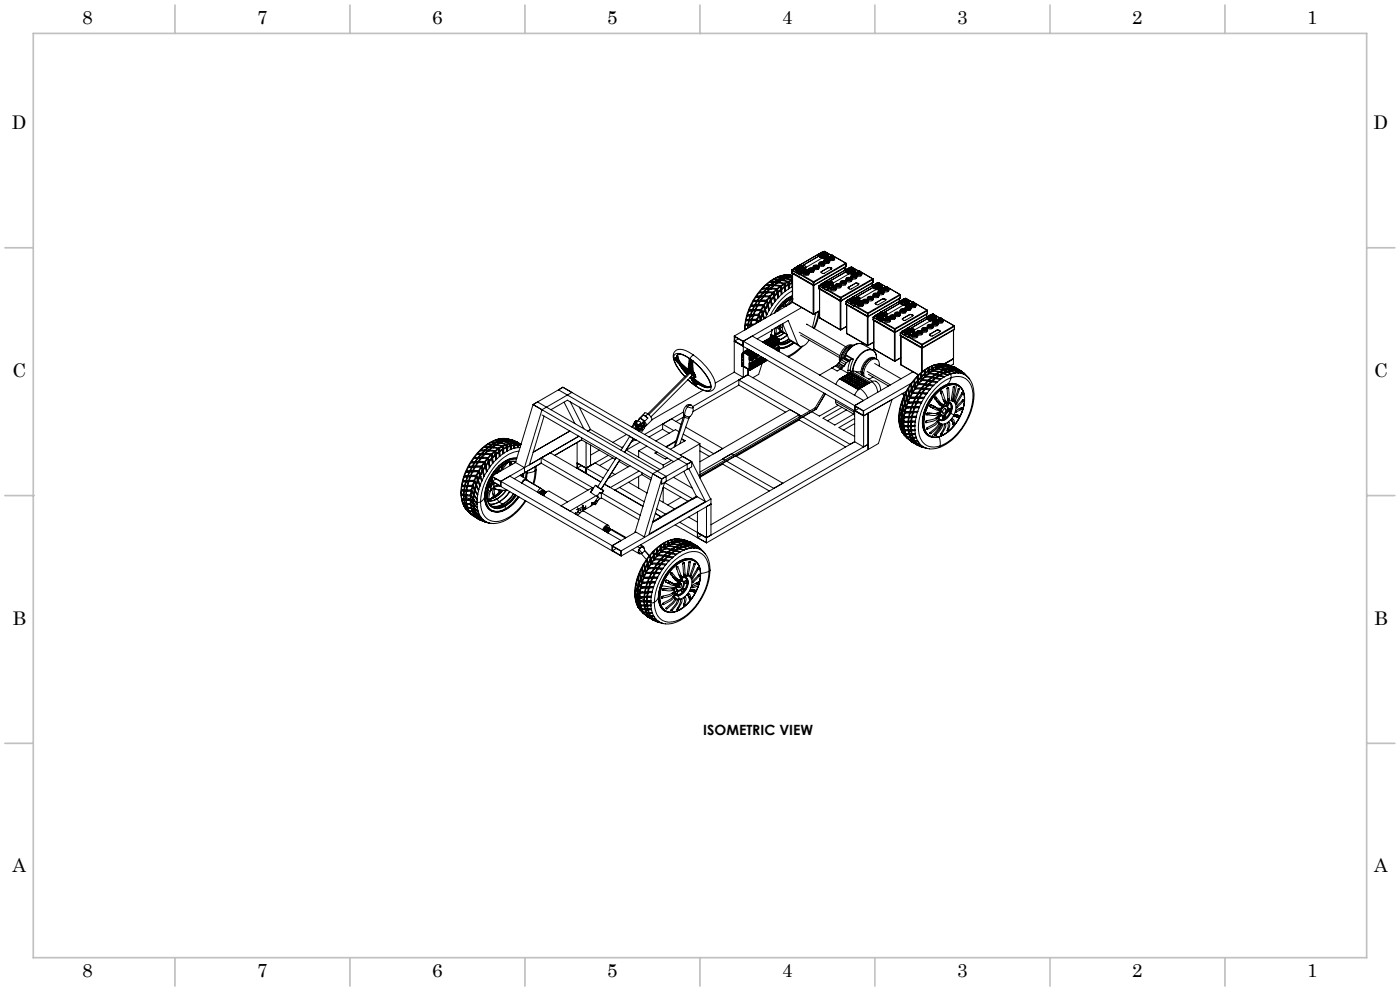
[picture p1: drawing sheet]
<svg xmlns="http://www.w3.org/2000/svg" width="420mm" height="297mm" viewBox="0 0 420 297" stroke-linecap="round" stroke-linejoin="round" font-family="sans-serif">
<defs><g id="words">
<g font-size="5.6">
<text x="24.7" y="7.3">8</text>
<text x="77.2" y="7.3">7</text>
<text x="129.7" y="7.3">6</text>
<text x="182.2" y="7.3">5</text>
<text x="234.7" y="7.3">4</text>
<text x="287.2" y="7.3">3</text>
<text x="339.7" y="7.3">2</text>
<text x="392.2" y="7.3">1</text>
<text x="3.6" y="38.7">D</text>
<text x="412.1" y="38.7">D</text>
<text x="3.7" y="112.9">C</text>
<text x="412.2" y="112.9">C</text>
<text x="3.7" y="187.2">B</text>
<text x="412.2" y="187.2">B</text>
<text x="3.7" y="261.4">A</text>
<text x="412.2" y="261.4">A</text>
<text x="24.7" y="292.8">8</text>
<text x="77.2" y="292.8">7</text>
<text x="129.7" y="292.8">6</text>
<text x="182.2" y="292.8">5</text>
<text x="234.7" y="292.8">4</text>
<text x="287.2" y="292.8">3</text>
<text x="339.7" y="292.8">2</text>
<text x="392.2" y="292.8">1</text>
</g>
<text font-size="4.2" x="211" y="220.2">ISOMETRIC VIEW</text>
</g></defs>
<g fill="none" stroke="#c0c0c0" stroke-width=".5">
<path d="M10 10h400v277h-400zM52.5 1.5v8.5M105 1.5v8.5M157.5 1.5v8.5M210 10h.1M210 1.5v8.5M262.5 1.5v8.5M315 1.5v8.5M367.5 1.5v8.5M1.5 74.3h8.5M410 74.3h8.5M1.5 148.5h8.5"/>
<path d="M10 148.5h.1M410 148.5h.1M410 148.5h8.5M1.5 222.8h8.5M410 222.8h8.5M52.5 287v8.5M105 287v8.5M157.5 287v8.5M210 287h.1M210 287v8.5M262.5 287v8.5M315 287v8.5"/>
<path d="M367.5 287v8.5"/>
</g>
<g fill="none" stroke="#000" stroke-width=".3">
<path d="M239 80l.8 .5a.56 .56 0 0 1 .8 .5 .56 .56 0 0 1-.8 .5l-.6-.1-.3-.4M239 80l-1 .5M239 80l-.9 .5M239.3 79.8h.1M239.3 79.8v.1M239.3 79.9h.1M239.4 79.8h.1M239.4 79.9l-.3 .1M239.4 79.9l1.8 1.1M239.4 79.7l-.1 .1M239.4 79.7h.1M239.4 79.8l1.8 1.1"/>
<path d="M239.5 79.7l-.1 .1M239.5 79.7l1.8 1.1M239.8 79.5h.1M239.8 79.5l-.3 .2M239.8 79.5l.5 .3M240.3 79.8h.1M240.3 79.8l.4 .2M240.7 79.8l.3 .5 .3-.1M240.7 79.8v.4M240.8 79.8l.5-.3 .4 .4M241.1 79.6l-.4 .2M241.1 79.6h.1"/>
<path d="M241.7 79.9v.1M241.7 80l-.4 .2M241.7 80v.3M243.9 79.9v.5M244 79.7a.96 .96 0 0 1 1-.3 .96 .96 0 0 1 .7 .7 .96 .96 0 0 1-1 .4 .96 .96 0 0 1-.7-.8zM244.4 79.7a.58 .58 0 0 1 .7-.2 .58 .58 0 0 1 .3 .6l-.1 .1M244.4 79.7a.46 .46 0 0 0 0 .6 .46 .46 0 0 0 .6 0l.3-.1M244.4 79.7v.1M244.4 79.8l-.1 .3M244.4 79.8a.6 .6 0 0 1 .6-.2 .6 .6 0 0 1 .4 .5l-.6-.2M244.4 79.8v.4M244.8 80l.5 .2"/>
<path d="M244.8 79.9l.5 .3M245.5 76.2h.1M245.5 76.2l-6.1 3.5M245.6 76.2h.1M245.6 76.2l.7 .4-.7-.4M245.6 76.2l-.4 .2 .5 .3M245.6 76.2l-.4 .2M245.6 78.9v.4a1.04 1.04 0 0 0 1.6 .4M245.7 76.7h.1M245.7 76.7l-5.4 3.1M245.7 76.7l.2 .1M245.7 79.9l-.2 .7"/>
<path d="M245.9 78.6a.83 .83 0 0 1 .9-.2 .83 .83 0 0 1 .5 .8 1.02 1.02 0 0 1-1.7-.4zM245.9 76.1h.1M245.9 76h.1M245.9 76v.1M245.9 76.1l-.2 .1M245.9 76.1l.8 .5M245.9 76l.8 .5M245.9 76.1l-.2 .2M245.9 76.8l.4 .5 .3-.1M245.9 76.8l.7-.3 .3 .4M245.9 76.8v.3M246 76.8h.3l.3 .6-.4-.4h-.3z"/>
<path d="M246.1 78.7a.58 .58 0 0 1 .7-.2 .58 .58 0 0 1 .3 .7h-.1M246.1 78.7a.46 .46 0 0 0 0 .6 .46 .46 0 0 0 .6 0l.3-.1M246.1 78.7v.1M246.1 78.8l-.1 .4M246.1 78.8a.62 .62 0 0 1 1 .4M246.1 78.8v.4M246.3 76.6h.1M246.4 77.5l-5.1 2.9M246.5 79.1l.6 .1M246.5 79l.5 .2M246.5 79.1l.5 .1M246.6 77.2v.3"/>
<path d="M246.7 76.5v.1M246.8 75.5h.1M246.8 75.5l-.9 .5M246.8 75.6v.4l-.2 .2M246.8 75.6l-.6 .4 .8 .4M246.8 75.6l.7 .5M246.8 75.5l.8 .4a.57 .57 0 0 1 .9 .5 .57 .57 0 0 1-.9 .5l-.5-.1-.4-.3M246.8 77.4l.6 .3M246.9 76.9h.1M247 76.9v.4M247 76.9l-.4 .3M247 77.1l-.4 .3"/>
<path d="M247.1 78.1l.1 .5M247.2 76.5l-.1 .1M247.2 79.3v.4M247.2 76.5v.2M247.2 76.2l-.3 .2M247.2 75.3h.2M247.2 77.9a.87 .87 0 0 1 1-.4 .87 .87 0 0 1 .6 .8 1.01 1.01 0 0 1-1.6-.3zM247.2 76.7h.8M247.2 75.3h.1M247.2 75.3l-.3 .2 .4-.2M247.2 76.3h.1M247.2 76.7h.1"/>
<path d="M247.3 75.3h.1M247.3 76.3l-.3 .1M247.3 76.3l-.4-.2 .1 .3M247.3 76.3l.2 .1M247.4 77.3h.9M247.4 77.3h.1M247.4 75.3h.1M247.4 77.3l-.4-.3 .4 .3M247.4 75.3l2.1 1.2-2.1-1.2M247.4 77.7h.1M247.4 77.3h.8M247.4 78.9l-.2 .8"/>
<path d="M247.5 77.8a.58 .58 0 0 1 .8-.2 .58 .58 0 0 1 .3 .7h-.1M247.5 77.8a.46 .46 0 0 0 .1 .7 .46 .46 0 0 0 .6 0l.3-.2M247.5 76.1a.45 .45 0 0 1 .6 .1 .45 .45 0 0 1-.1 .6 .45 .45 0 0 1-.6 0l-.4-.4M247.5 76.4l.6 .2M247.5 76.4l-.3 .1M247.5 76.4h.1M247.5 77.8l.1 .2M247.5 76.1v.3M247.6 78l-.2 .3M247.6 78l.8-.1 .2 .4M247.6 78v.4M248 78.1l.5 .2"/>
<path d="M248.2 77.3h.1M248.3 77.3h.1M248.5 76.4a.95 .95 0 0 1-1.6 .5M248.6 78.3l-.6-.2 .5 .3M248.6 77.2v.5M248.6 77.3l-.5 .3M248.7 78.8l-.6 .2-.7-.2M248.7 78.5v.3M248.7 77a.95 .95 0 0 1 1-.3 .95 .95 0 0 1 .7 .7 .94 .94 0 0 1-1 .4 .94 .94 0 0 1-.7-.8zM248.7 77l-.5 .3M248.9 78.1l-.2 .7M249 76.9a.59 .59 0 0 1 .8-.1 .59 .59 0 0 1 .2 .7"/>
<path d="M249 76.9a.47 .47 0 0 0 0 .7 .47 .47 0 0 0 .7 0l.3-.1M249 76.9l.1 .2M249.1 77.1l-.2 .3M249.1 77.1l.7-.1 .3 .4M249.1 77.1v.4M249.5 77.3l.5 .2zM249.5 77.4l.5 .1M249.6 76.5h.1M249.6 76.5l-.5 .3M249.6 76.5l.2 .1M249.6 76.5l-.4 .2M249.6 76.5l-.4 .3"/>
<path d="M249.7 76.5l4.1 2.3M249.8 76.6l-.2 .1M249.8 76.6l3.9 2.3M250.2 78h-1.3M250.2 77.6v.4M250.4 77.2v.5l-.2 .3M253.7 78.9l.1 .2M253.7 78.9l-9.6 5.5M253.7 79.9v.2M253.8 78.8v.2M253.8 78.8l-.1 .1M253.8 79.1l-9.6 5.5"/>
<path d="M253.8 79.8l-9.6 5.6M253.8 79.8h.1M253.8 79v.1M253.8 79v.8M223.5 98.5v.3M223.5 98.5h.5M223.5 98.8h.1M223.6 97.5l-.1 1M223.6 97.5h.7M223.6 97.1v.4M223.6 97.1l.8 .1M223.8 96.1h.8"/>
<path d="M223.8 96.1l-.2 1M223.9 95.7l-.1 .4M223.9 95.7h.8M224 98.5l-.5 .3M224 97.3l-.4 .2M224 97.2v.1M224.2 94.6h.8M224.2 94.6l-.3 1.1M224.2 96l-.4 .1M224.3 94.3l-.1 .3M224.3 95.7l-.1 .3M224.3 97.5l-.1 .9"/>
<path d="M224.5 97.5h.5M224.5 97.5l-.1 .8M224.6 94.6h-.4M224.6 97.1l-.2 .1M224.6 96.1l-.2 1.1M224.6 93.2l-.3 1.1M224.6 97.4h.3l-.4 .1M224.6 97.4l-.3 .1M224.6 97.4v.1M224.7 94.3l-.1 .3M224.8 96.1h.6M224.8 92.9l-.2 .3"/>
<path d="M224.8 96.1l-.1 .4a.4 .4 0 0 0-.1 .5 .4 .4 0 0 0 .5 .2M224.8 92.9h.4M224.9 95.7h-.2M224.9 96h.2l-.3 .1M224.9 96l-.3 .1M224.9 96v.1M225 94.6l-.3 1.1M225 97.5v.5M225.1 94.3h-.8M225.1 94.3h.3M225.2 92.9l-.2 .3M225.2 94.6l-.1 .4a.39 .39 0 0 0-.2 .6 .39 .39 0 0 0 .6 .1"/>
<path d="M225.2 97.5v.4M225.2 91.8l-.4 1.1M225.3 94.6h.3h-.4M225.3 94.6h.1M225.3 94.6h-.3M225.3 97.1l-.2 .1M225.4 94.3h.6M225.4 96.1l-.3 1.1M225.4 91.4l-.2 .4M225.4 91.4l.4 .1M225.5 97.4h.2l-.5 .1M225.5 97.4l-.5 .1"/>
<path d="M225.5 97.4h.1M225.5 93.2l-.4 1.1M225.5 93.2h-.9M225.5 93.2h.2M225.6 96.1l-.3 1.1 1.2-.1M225.7 95.7l1.4-.1-.2 .4-1.3 .1M225.7 95.7h-.2M225.7 92.8l-.9 .1M225.7 92.8h.3M225.8 96h.2l-.4 .1M225.8 91.5l-.1 .3M225.8 96l-.4 .1"/>
<path d="M225.8 96h-.1M225.8 94.6h-.6M225.8 94.6l-.3 1.1M225.8 97.5h-.6M225.9 92.8h.3h-.2M226 90.4l-.6 1M226 92.8h.1M226 94.6l-.3 1.1M226.1 90.1l-.1 .3M226.1 90.1l.3 .1M226.2 94.2h1.4l-.1 .3-1.5 .1M226.2 94.2l-.2 .1"/>
<path d="M226.2 94.6l.2-.1-.4 .1M226.2 94.6h.1M226.2 91.7l-.5 1.1M226.2 91.7l-1 .1M226.2 94.6h-.4M226.2 91.7l.2 .1M226.3 97.2l-2.3 .1M226.4 91.4h-1M226.4 93.1l-.4 1.2M226.4 93.1a.76 .76 0 0 0-.9 .9l-.1 .3M226.4 91.4h.3M226.4 93.1l.2 .1"/>
<path d="M226.4 90.2v.2M226.6 92.8h-.7M226.6 92.8h.3M226.6 93.1l-.4 1.1M226.6 91.4h.3h-.2M226.7 91.4h.1M226.8 92.8l1.5-.1-.2 .4h-1.5M226.8 92.8h.4h-.3M226.8 89.1l-.7 1M226.9 92.8h.1M227 88.8l-.2 .3M227 90.3l-.6 1.1"/>
<path d="M227 90.3l-1 .1M227 88.8l.3 .2M227 90.3l.2 .1M227 95.8l-2.8 .2M227.1 91.7l-.5 1.1M227.1 91.7a1.21 1.21 0 0 0-1.2 1.1M227.1 91.7l.2 .1M227.2 96.1l.2 .5M227.2 96.1l-.3 .8M227.2 90l-1.1 .1M227.2 90l.2 .1M227.3 89h.8"/>
<path d="M227.3 89h-.1M227.3 91.3l-.7 .1M227.3 91.3l.3 .1M227.4 96l-.1 .1M227.4 96.1h-.2M227.4 90l.3 .1h-.3M227.5 90l-.1 .1M227.5 91.3h1.6l-.2 .3-1.6 .1-.5 1.1M227.5 91.3l.4 .1h-.3M227.5 94.5l-2.9 .1M227.6 87.8l-.6 1M227.6 91.4h.1"/>
<path d="M227.7 94.7l.3 .9M227.7 94.7l-.4 1.1 .3 .7M227.8 89l-.6 1M227.8 89l-1 .1M227.8 89l.2 .1M227.9 87.5l-.3 .3M227.9 90.3a1.28 1.28 0 0 0-1.3 1.1M227.9 90.3l-.6 1M227.9 94.5v.1M227.9 87.5l.2 .3M227.9 90.3l.2 .1M228 94.6l-.3 .1"/>
<path d="M228 95.6l-.2 .8M228.1 88.6l-1.1 .2M228.1 88.6l.2 .2M228.1 90h-.7M228.1 90l.3 .1M228.2 96l-.1 .2M228.2 96v.1M228.3 92.8l-3.1 .1M228.3 93.2l.3 1M228.3 93.2l-.2 .4a1.28 1.28 0 0 0 .1 1.6M228.3 88.6l.3 .2h-.3M228.3 88.6h.7"/>
<path d="M228.3 93.2h.3M228.3 95.6h-.3M228.4 90h1.6l-.2 .3h-1.7l-.6 1M228.4 90l.3 .1h-.3M228.4 95.6l-.2 .4M228.4 88.7l-.1 .1M228.5 95.9l-.3 .1M228.5 95.2h-.3M228.5 90l-.1 .1M228.6 93l-.1 .2M228.6 94.2l-.4 1M228.6 94.2h.4l-.2 .3"/>
<path d="M228.6 86.6l-.7 .9M228.7 94.5l.5 1.1M228.7 94.5l-.4 1.1 .2 .4M228.8 87.7l-.7 .9M228.8 87.7l-1.2 .1M228.8 87.7l.1 .2M228.8 89l-.7 1M228.8 89a1.28 1.28 0 0 0-1.4 1M228.8 93.8h.3M228.8 89l.2 .1M228.8 89h.2M228.8 87.8h.2"/>
<path d="M228.9 86.4l-.3 .2M228.9 86.4l.1 .2M229 94.3v.2h-.3M229 87.4l-1.1 .1M229 91.4l-3.2 .1M229 88.6l.3 .3M229 87.4l.2 .3M229.1 93.8h.1M229.1 91.8l.2 .9M229.1 91.8l-.1 .2a1.4 1.4 0 0 0-.2 1.8M229.1 91.8l.3 .1M229.3 88.6l1.7 .1-.3 .3h-1.6l-.7 1"/>
<path d="M229.3 88.9h.1M229.3 88.6l.3 .3h-.2M229.3 87.4l.2 .3h-.3M229.3 87.4h.7M229.3 92.7l-.5 1.1M229.3 88.8v.1M229.3 87.5l-.1 .2M229.3 91.6l-.1 .2M229.3 92.7l.3 .1M229.3 88.8l.1 .1M229.4 88.7l-.1 .1M229.4 93.1l.5 1.4"/>
<path d="M229.4 93.1l-.1 .2a1.7 1.7 0 0 0 .1 2.1M229.6 92.4h.2M229.6 92.8l.1 .3h-.3M229.6 92.8l-.1 .3M229.7 85.6l-.8 .8M229.7 92.4v.1M229.8 87.7l-.8 .9M229.8 87.7a1.49 1.49 0 0 0-1.5 .9M229.8 86.6l-.8 .8M229.8 86.6h-1.2M229.8 87.7l.1 .2M229.8 86.6l.1 .1"/>
<path d="M229.8 90.2h-3.4M229.9 87.9h.1M229.9 94.5l-.3 .9M229.9 90.4l.3 .9M229.9 90.4l-.2 .4a1.16 1.16 0 0 0-.1 1.6M229.9 85.3l-.2 .3M229.9 90.4l.4 .2M229.9 85.3l.1 .3M230 87.4l.3 .3M230.1 86.3l-1.2 .1M230.1 86.3l.1 .3M230.1 94.2l-.2 .3"/>
<path d="M230.2 91.3l-.6 1.1M230.2 91.3l.2 .2M230.2 90.3l-.1 .2M230.2 91.7l-.1 .2a1.39 1.39 0 0 0-.1 1.8l.1 .5M230.2 91.7l.4 1.4M230.2 86.6h.1M230.3 87.4l1.7 .1-.3 .3-1.7-.1-.7 .9M230.3 87.4l.2 .3h-.2M230.3 86.3h.8M230.3 86.3l.2 .3M230.4 91l.2 .1M230.4 91.5l.1 .3-.3-.1"/>
<path d="M230.4 91.5l-.1 .2M230.4 87.6l-.1 .1M230.4 86.4l-.2 .2M230.5 91v.2M230.6 93.1l-.5 1.1M230.8 84.7l-.9 .6M230.8 86.6a1.48 1.48 0 0 0-1.5 .8M230.8 86.6l-.8 .8M230.8 86.6l.1 .1M230.9 92.8l-.3 .3M230.9 89.1l.2 .9M230.9 89.1l-.3 .4a1.12 1.12 0 0 0-.2 1.5"/>
<path d="M230.9 85.5l-.8 .8M230.9 85.5l-1.2 .1M230.9 89.1l.3 .3M230.9 85.5v.2M231 84.5l-.2 .2M231 84.5h1.3M231 84.5v.1M231.1 90l-.7 1M231.1 90l.2 .2M231.1 86.3l.1 .3M231.1 90.3l.4 1.5M231.1 90.3l-.1 .3a1.61 1.61 0 0 0-.1 2.2"/>
<path d="M231.1 85.3h-1.2M231.1 85.3l.1 .2M231.2 89.3v.1M231.2 89l-.2 .2M231.2 89.2v.1M231.3 90.2v.3l-.2-.2M231.3 90.2l-.2 .2M231.3 89.7l.2 .2M231.4 86.3l1.7 .2-.3 .2-1.7-.1-.8 .8M231.4 90l.3 1.5M231.4 89.7v.3M231.4 86.3l.1 .3"/>
<path d="M231.4 85.3h.8M231.4 85.3l.1 .2M231.5 91.8l-.6 1M231.5 86.5l-.1 .1M231.5 85.4l-.2 .1M231.5 90.8l.2 .7M231.6 98.8v.1M231.7 91.5l-.2 .3M231.7 99l-.2-.1 5-2.8 2.9 7.1M231.7 99l-4.5 2.6M231.7 99l-.6 2M231.8 83.9l-.8 .6"/>
<path d="M231.8 83.9h1.3M231.9 87.9l.2 .9M231.9 87.9l.2 .3M231.9 87.9l-.3 .4a1.06 1.06 0 0 0-.3 1.4M231.9 85.6l-.8 .7M231.9 85.6a1.59 1.59 0 0 0-1.6 .7M231.9 85.6l.1 .2M232 84.6l-.9 .7M232 84.6l-1.2 .1M232 84.6v.2M232.1 88.8l-.8 .9M232.1 88.8l.1 .2"/>
<path d="M232.1 89.1l.3 1.5M232.1 89.1l-.7 .9M232.1 83.7l-.3 .2M232.1 83.7h1.3M232.1 88.2l.1 .1M232.1 83.7v.2M232.2 87.9l-.2 .2M232.2 85.3l.1 .3M232.2 89l.1 .4-.2-.3M232.2 89l-.1 .2M232.2 88.1l-.1 .1M232.2 88.3l.4 2"/>
<path d="M232.3 84.7l-.9 .6M232.3 84.7h.7M232.3 88.3h-.1M232.3 84.5v.2M232.3 88.5l.2 .2M232.3 93.8h.1M232.4 90.6l-.7 .9M232.4 99.6l.1 .3M232.5 98.4l-.1 2M232.5 99.9l.1 .4M232.5 85.4l1.7 .2-.3 .2-1.7-.2-.8 .7M232.5 99.9l.3 .2"/>
<path d="M232.5 85.4l.1 .3M232.6 84.5h.8M232.6 84.5v.2M232.6 85.6h-.1M232.6 84.6l-.1 .1M232.6 90.2l-.2 .4M232.9 98.1l.7 .4M232.9 98.1l-.1 2M232.9 83.3l-.8 .4M232.9 83.3h1.3M233 86.9l.1 .8M233 86.9l-.2 .2a1.09 1.09 0 0 0-.5 1.4"/>
<path d="M233 86.9l.2 .3M233 84.7l-.8 .6M233 84.7l.1 .2M233.1 87.7l-.8 .8M233.1 87.7l.2 .3M233.1 83.9l-.8 .6M233.1 83.9v.2M233.2 88l-.3 .2a1.46 1.46 0 0 0-.3 2M233.2 88l.2 1.4M233.2 87.2h.1M233.2 87.2l.1 .2M233.2 83.1l-.3 .2"/>
<path d="M233.2 83.1l1.3 .1M233.2 83.1v.2M233.3 88v.3l-.1-.3M233.3 87.4l.2 1.8M233.3 88h-.1M233.3 86.9l-.2 .2M233.3 87.1l-.1 .1M233.4 89.4l-.8 .8M233.4 87.3l-.1 .1M233.4 87.5l.1 .2M233.4 84.5v.2M233.4 83.9l-.8 .6"/>
<path d="M233.4 83.9l.8 .1M233.4 97.8l.3 .9 .5 .5M233.4 83.7v.2M233.4 92.1l.1 .1M233.5 92.1l-1 1.6M233.5 92.1l.3 .3M233.6 89.1l-.2 .3M233.6 84.6l1.8 .3-.3 .2-1.8-.4-.8 .7M233.6 84.6v.2M233.7 83.7l.8 .2M233.7 83.7v.3M233.7 97.6l.1 .1"/>
<path d="M233.7 92.5l.1 .1M233.8 92.6l-.4 .5 .4-.5M233.8 92.6a8.7 8.7 0 0 1 3.9-3.1 9.4 9.4 0 0 0-3.9 3.1M233.8 92.4l-.7 .9M233.8 92.6h.1M233.8 97.7l.2 1 .7 .8M233.8 97.6v.1M234 82.8l-.8 .3M234 82.8l1.4 .1M234 97.7v-.3v.4M234 97.8l.3 1.3 1.2 .8M234 97.6h.1"/>
<path d="M234 97.8l.7 .4M234.1 86l.1 .7M234.1 86l-.3 .2a.92 .92 0 0 0-.4 1.3M234.1 86l.1 .4M234.1 99.2l-2.1 1.4M234.2 99.6l.3-.2-2.1 1.1M234.2 86.7l-.8 .8M234.2 99.2l-2.2 1.4M234.2 99.2l.4 .2M234.2 86.7l.1 .4M234.2 87l-.2 .2a1.25 1.25 0 0 0-.4 1.9M234.2 87l.2 1.3"/>
<path d="M234.2 87l.1 .3v-.2M234.2 84l-.8 .5M234.2 84v.2M234.2 86.3v.1M234.2 83.3l-.8 .4M234.2 86.3l.1 .2M234.2 83.3v.2M234.3 87.1h-.1M234.3 82.7l-.3 .1M234.3 82.7l1.3 .1M234.3 99.3l-1.5 1.1M234.3 86.5l.2 1.7"/>
<path d="M234.3 82.7v.1M234.4 88.3l-.8 .8M234.4 86l-.2 .2M234.5 86.2l-.3 .1M234.5 86.4l-.2 .1M234.5 86.5l.1 .2M234.5 84.1l-.9 .5M234.5 86.8l.1 1.2M234.5 86.8l.8-.7 .1 1.3M234.5 99.4l-2.1 1.1M234.5 83.9v.2M234.5 83.4l-.8 .3"/>
<path d="M234.5 83.4l.8 .1M234.5 91.7h.4M234.5 83.2v.2M234.6 88l-.2 .3M234.7 98.2a1.64 1.64 0 0 0 1.3 1.9M234.8 83.9l1.7 .4-.3 .2-1.7-.4M234.8 83.9v.2M234.8 97l1.9 4.7M234.8 91.5l.1 .2M234.8 90.6l-2.5 3.2M234.8 83.2l.8 .2M234.8 83.2v.2"/>
<path d="M234.8 97.2l-.1 1M234.9 91.7h.1M235.1 82.5l-.8 .2M235.1 82.5l1.3 .2M235.2 99.8l-1 .6-1.5 .6M235.3 85.2v.7M235.3 85.2l-.4 .2a.77 .77 0 0 0-.4 1.1M235.3 99.8l-1.2 .8-1.3 .5M235.3 85.2v.4M235.3 85.9l.1 .6v-.2M235.3 85.9l-.8 .6M235.3 85.6h.1"/>
<path d="M235.3 83.5l-.8 .4M235.3 85.6l.1 .2M235.3 83.5v.1M235.4 90.9l.2 .2M235.4 82.4l-.3 .1M235.4 86.3h.1M235.4 82.9l-.9 .3M235.4 82.4l1.3 .3M235.4 85.8l.1 1.5M235.4 82.4v.1M235.4 82.9l-.1 .1M235.4 91l.2 .1"/>
<path d="M235.4 87.4l-.8 .6M235.5 85.3l-.2 .1M235.6 85.5l-.3 .1M235.6 85.6l-.2 .2M235.6 85.7l.1 .3M235.6 83.5l-.8 .4M235.6 86l.1 1.2M235.6 82.8v.2M235.6 83.4v.1M235.7 82.9l-.9 .3M235.7 82.9l.8 .2M235.7 87.2l-.3 .2"/>
<path d="M235.9 83.4l1.7 .5-2-.4M235.9 83.4l.8-.2 1 .3M235.9 83.4v.2M235.9 82.9l.8 .1M235.9 82.9l.8-.2 .8 .2M235.9 82.9v.1M236 90.4l-.4 .7M236.1 82.4h.3M236.1 82.4h-.7M236.1 82.4l1.4 .2M236.4 82.4h.7M236.4 82.4l1.3 .3"/>
<path d="M236.4 82.4h.1M236.4 85.2l-.8 .5M236.4 85.2v-.6l-.3 .1a.66 .66 0 0 0-.5 1M236.4 82.7l-.8 .1M236.4 85.2l.1 .3M236.4 82.7v.1M236.5 85.5v1.1M236.5 85.5l-.9 .5M236.5 83.1l-.9 .3M236.5 83.1l-.1 .2M236.5 86.6l-.8 .6M236.7 84.5v.4"/>
<path d="M236.7 84.5v.6M236.7 84.5l.8-.4 .1 .6M236.7 84.8l-.3 .1M236.7 84.9l-.3 .2M236.7 85.1l.1 1.3M236.7 84.9v.2M236.7 85.1l-.2 .2M236.7 82.7h.1M236.7 85.3l.9-.4 .1 1.1M236.7 85.3l.1 1.1M236.7 85.3l.1 .4-.1-.2M236.7 85.5h.1"/>
<path d="M236.7 85.1v.4M236.7 83v.2M236.8 82.4a11.5 11.5 0 0 0-9.4 5.4l-1.9 3.1a17 17 0 0 0-2.1 8M236.8 86.4l-.3 .2M237 82.7l.7 .2M237 83.1l.7 .3M237 83.1v.2M237 82.7v.1M237.1 82.4l.2 .1M237.1 82.4l.6 .1M237.5 82.6l-.8 .1M237.5 82.6v.1"/>
<path d="M237.5 82.9l-.8 .1M237.5 82.9v.1M237.6 84.7l-.9 .4M237.6 81.7h.1M237.6 81v.9M237.6 81h.1M237.6 84.7v.2M237.6 81.7l6.6 3.7M237.6 81l2.3 1.4M237.6 80.9v.1M237.7 80.9h.1M237.6 80.9h.1"/>
<path d="M237.7 86l-.9 .4M237.7 81h-.1M237.7 81l2.2 1.2M237.7 88.7a10.5 10.5 0 0 0-4.2 3.4M237.7 90.4l.1 .3M237.7 90.1l-1.1 1.2M237.7 89.6l-1.9 2.2-.7-.1-.8 .3M237.7 89.6h.1M237.7 89.1l-1.9 1.1-2 2.2M237.7 88.6l-1.6 .9-1.3 1.1M237.7 83l-.7 .1M237.7 83.9a18.1 18.1 0 0 0-10.5 11.4l-.5 1.7"/>
<path d="M237.7 84.5h-.1M237.7 84.6h-.1M237.7 82.7h-.7M237.7 87.2a17.3 17.3 0 0 0-6.6 7.3M237.7 90.4l.1 .1M237.7 82v8.4M237.7 89.6h-.1M237.7 85.9v.1M237.7 84.7l-.1 .1M237.8 90.5v.2M237.8 90.5l6.1 3.6M237.8 82v8.5"/>
<path d="M237.8 90.6l-17.5 10.1M237.8 90.7l6.2 3.5M238 80.6h.1M238 80.5h.1M238 80.5v.1M238.1 80.6l-.5 .3M238.1 80.6l.8 .5M238.1 80.5l.8 .5M238.9 81v.1M238.9 80.2l.1 .3-.3 .2M238.9 80.2l.8 .4M238.9 80.2l-.5 .3 .7 .4"/>
<path d="M239.4 81.1l-.1 .1M239.4 81.1l.8 .1M239.4 81.1v.1M239.4 80.8l-.3 .1M239.4 80.8v.1M239.5 80.8l-.4 .2M239.5 80.8l-.4-.2v.4M239.5 80.8l.2 .2M239.7 80.6a.42 .42 0 0 1 .6 .4 .42 .42 0 0 1-.6 .3l-.6-.4M239.7 81l.6 .1M239.7 80.6v.4M239.8 99.6l12.2 7"/>
<path d="M239.9 82.2h.1M239.9 82.2v.2M239.9 82.2l4.1 2.4M240 82.1l-.1 .1M240 82.1l1.1-.7-1.1 .7M240 82.1h.1M240 82.1l.2 .1M240.2 82.2l3.9 2.2M240.5 92.2l-17.5 10.1M240.6 81a1 1 0 0 1-1.7 .1M240.7 80l.1-.2 .3 .1 .2 .5M240.7 80h.4l.2 .4"/>
<path d="M241 81.6v.4a1.01 1.01 0 0 0 1.5 .4M241 81.7l-.8 .5M241.1 81.4a.93 .93 0 0 1 .9-.3 .93 .93 0 0 1 .7 .7 .94 .94 0 0 1-1 .4 .94 .94 0 0 1-.7-.7zM241.2 81l.2 .2M241.2 80.9l.2 .2M241.2 80.9v.1M241.3 80.8l.1 .4M241.3 80.8l-.1 .1M241.3 80.2v.3M241.4 81.1l-.1 .1M241.4 81.3a.56 .56 0 0 1 .7-.1 .56 .56 0 0 1 .3 .7M241.4 81.3a.52 .52 0 0 0 .1 .8 .52 .52 0 0 0 .8-.2h.1"/>
<path d="M241.4 81.1h.1M241.4 81.3v.2M241.4 81.5l-.1 .3M241.4 81.5h.8l.2 .3M241.4 81.5v.4M241.5 81h.1M241.5 81l-.1 .2M241.9 81.7l.5 .2M241.9 81.7l.4 .2M242 80.8v.3M242 80.8l.1 .2M242 80.8l-.6-.3 .6 .3"/>
<path d="M242 80.8h.1M242.3 97.3l-.3-.1 11.7 6.7M242.5 80.8v.4M242.5 82v.4M242.6 80.5a.93 .93 0 0 1 .9-.3 .93 .93 0 0 1 .7 .8 .94 .94 0 0 1-1 .3 .94 .94 0 0 1-.7-.7zM242.7 81.5h1.3M242.8 81.6v.5l-.3 .3M242.9 80.5a.55 .55 0 0 1 .7-.2 .55 .55 0 0 1 .2 .8M242.9 80.5a.52 .52 0 0 0 .1 .7 .52 .52 0 0 0 .7-.1h.1M242.9 80.5v.1M242.9 80.6l-.1 .4M242.9 80.6a.58 .58 0 0 1 .6-.1 .58 .58 0 0 1 .4 .5l-.6-.2"/>
<path d="M242.9 80.6v.5M243.3 80.9l.5 .1M243.3 80.8l.5 .3M243.9 94.1h.3M243.9 94.1l.1 .1M244 94.2h.1M244 84.6h.2M244 81.1v.4M244 84.6l-.1 9.5M244.1 84.4l.1 .2M244.1 84.4l-.1 .2M244.2 94.1l-.1 .1"/>
<path d="M244.2 85.4v8.7M244.2 84.6v.8M244.3 80.8l-.3 .7M244.8 93.8l-1.1 4.4M245.5 80.6l-.6 .2-.7-.1M245.5 80.3v.3M245.6 93.3l-.4 2.2-1.1 2.9M245.7 86.4h.1M245.7 85.7v.9M245.7 85.7h.1M245.7 85.6v.1M245.7 85.6h.1"/>
<path d="M245.7 85.7l2.3 1.4M245.8 85.7h-.1M245.8 85.6v.1M245.8 85.7l2.2 1.2M245.9 93.4l-.7 2.9-.9 2.2M245.9 95.1l.1 .3M245.9 95.1h.1M245.9 86.7v8.5M245.9 93.2l-1.8 1M245.9 93.1l-1.7 1M245.9 95.2l.1 .2M245.9 95.2l6.2 3.6"/>
<path d="M246 95.4l6.1 3.5M246.2 85.2h.1M246.2 85.3l-.5 .3M246.2 85.2v.2M246.2 85.4l.8 .4M246.2 85.2l.8 .5M246.4 81.4l-.1 .2M246.4 81.4h.1M247 85.7v.1M247.1 84.9l-.3 .5M247.1 84.9l-.6 .3 .8 .4M247.1 84.9l.7 .4"/>
<path d="M247.1 84.7l.8 .5a.58 .58 0 0 1 .8 .5 .58 .58 0 0 1-.9 .4h-.5l-.3-.4M247.1 84.7l-.9 .5M247.3 85.6v.1M247.5 84.6h.1M247.5 84.5v.1M247.5 84.6l-.3 .1M247.5 84.6l1.9 1.1M247.5 84.4v.1M247.5 85.8l-.1 .1M247.5 85.8l.8 .1M247.5 84.4h.1M247.5 85.8v.1"/>
<path d="M247.5 84.5l1.9 1.1M247.6 85.5l-.3 .2M247.6 84.4l-.1 .1M247.6 85.5l-.4-.2v.3l.3-.1M247.6 85.5l.2 .2M247.6 84.4l1.8 1.1M247.8 85.3a.43 .43 0 0 1 .7 .4 .43 .43 0 0 1-.7 .3l-.5-.2v-.2M247.8 85.7l.6 .1M247.8 85.3v.4M247.9 84.2h.1M247.9 84.2l-.3 .2M247.9 84.2l.6 .3"/>
<path d="M248 87v.1M248 86.9h.1M248 86.9v.2M248 86.9l4.1 2.4M248.1 86.7l-.1 .2M248.1 86.7h.1M248.1 86.7l.2 .2M248.3 86.9l3.9 2.2M248.5 84.5h.1M248.5 84.5l.6 .2 .3 .4M248.5 80.2h.5M248.5 80.2h.1"/>
<path d="M248.5 80.2l-2.1 1.2M248.7 85.7a.97 .97 0 0 1-.8 .6 .97 .97 0 0 1-.9-.5M248.8 84.7l.1-.2 .3 .1 .2 .5M248.8 84.6l.3 .3h.3M248.8 84.6v.3M248.9 84.5l.5-.3 .5 .5M249 80.2h.1M249 80.2l.3 .2M249.1 86.3v.4a1.03 1.03 0 0 0 1.5 .4M249.1 86.4l-.8 .5M249.2 86.1l-1.1 .6M249.2 84.3h.1"/>
<path d="M249.2 84.3l-.4 .3M249.3 86a.93 .93 0 0 1 .9-.2 .93 .93 0 0 1 .7 .7 .94 .94 0 0 1-1 .4 .94 .94 0 0 1-.7-.8zM249.3 80.4v.3l-2.1 1.2-.9-.2 .1-.3M249.3 80.4l.1 .2M249.3 80.4h.1M249.4 85.7l.1 .2M249.4 85.6l.1 .2M249.4 85.6v.1M249.4 85.5l.2 .4M249.4 85.5v.1M249.4 84.9v.3M249.5 85.8v.1"/>
<path d="M249.5 86a.59 .59 0 0 1 .7-.1 .59 .59 0 0 1 .3 .7M249.5 86a.47 .47 0 0 0 0 .7 .47 .47 0 0 0 .7 0l.3-.1M249.5 85.8h.1M249.5 86l.1 .2M249.6 86.2l-.2 .3M249.6 86.2h.8l.2 .3h-.6l.5 .1M249.6 85.8v.1M249.6 85.7v.1M249.6 86.2v.4M249.6 85.2l.6 .3M249.9 84.8l-.5 .3M249.9 84.7l-.5 .2"/>
<path d="M249.9 84.7v.3M250 86.4l.5 .2M250.2 85.5v.3M250.2 85.5l.1 .2M250.2 85.5h.1M250.2 85.8h.1M250.6 85.5v.4M250.6 86.7v.4M250.7 85.2a.95 .95 0 0 1 .9-.3 .95 .95 0 0 1 .7 .8 .94 .94 0 0 1-.9 .3 .94 .94 0 0 1-.8-.7zM250.9 86.2h1.2M250.9 86.3v.5l-.3 .3M251 85.2a.58 .58 0 0 1 .7-.2 .58 .58 0 0 1 .3 .7v.1"/>
<path d="M251 85.2l-.1 .1a.58 .58 0 0 0 .3 .6 .58 .58 0 0 0 .8-.1M251 85.2l.1 .1M251.1 85.3l-.2 .4M251.1 85.3a.6 .6 0 0 1 1 .4M251.1 85.3v.5M251.5 85.5l.5 .3M252 85.7l-.5-.2 .5 .3M252.1 98.8h.2M252.1 84.6v.5M252.1 98.8v.1M252.1 98.9h.1M252.1 89.3h.2"/>
<path d="M252.1 89.3v9.5M252.1 85.8v.4M252.2 89.1l.1 .2M252.2 89.1l-.1 .2M252.2 84.3a.93 .93 0 0 1 1-.2 .93 .93 0 0 1 .6 .7 1.03 1.03 0 0 1-1.7-.3zM252.3 98.8l-.1 .1M252.3 89.3v9.5M252.4 85.4h1.2M252.4 85.5v.5l-.3 .2M252.5 84.3a.58 .58 0 0 1 .7-.1 .58 .58 0 0 1 .3 .6l-.1 .1M252.5 84.3a.46 .46 0 0 0 0 .7 .46 .46 0 0 0 .7 0l.2-.1M252.5 84.3l.1 .2"/>
<path d="M252.6 84.5l-.2 .3M252.6 84.5a.58 .58 0 0 1 .6-.1 .58 .58 0 0 1 .3 .4M252.6 84.5v.4M253 84.7l.5 .2M253.3 81.1l-5.4 3.1M253.3 81.1l.7 .4M253.5 84.8l-.5-.2 .4 .3M253.5 80.1v.9M253.5 80.1v.8M253.6 80.9h.1M253.6 85v.4M253.6 80.9l-6.1 3.5"/>
<path d="M253.7 80.1l-9.6 5.5-6.5-3.7M253.7 80.9h.1M253.7 80.9l.7 .4M253.7 80.9l-.4 .2M253.8 83.6v.4a1.1 1.1 0 0 0 1.5 .4M253.9 91.1h.1M253.8 90.4l.1 .9M253.8 83.5a.94 .94 0 0 1 1-.4 .94 .94 0 0 1 .7 .7 .94 .94 0 0 1-.9 .4 .94 .94 0 0 1-.8-.7zM253.8 90.4h.1M253.9 84.6l-.3 .8M253.9 81.4h.1M253.9 91.1l6.3 3.7v8.7"/>
<path d="M253.9 90.4v.9M253.9 91.1l6.3 3.7M253.9 81.4l-5.4 3.1M253.9 90.4l2.3 1.4M253.9 90.3l-.1 .1M253.9 90.3h.1M253.9 90.3v.1M253.9 90.3l2.2 1.3M254 99.8l.1 .2M254 99.8v.1M254 97.9l-1.8 1M254 91.4v8.4"/>
<path d="M254 97.8l-1.7 1M254 80.8h.1M254 80.7h.1M254 80.8l-.2 .1M254 80.7v.1M254 81.5l.4 .4h.3M254 99.9l.1 .1M254 99.9l6.2 3.6M254 81.5v.3M254 91.4v8.5M254 80.7l.8 .5M254 80.8l.8 .4"/>
<path d="M254.1 81.6h.4l.2 .5zM254.1 81.5l.6-.3 .4 .4M254.2 83.4a.6 .6 0 0 1 .7-.2 .6 .6 0 0 1 .3 .7h-.1M254.2 83.4h-.1a.59 .59 0 0 0 .3 .7 .59 .59 0 0 0 .7-.2M254.2 83.4v.1M254.2 83.5l-.1 .4M254.2 83.5a.58 .58 0 0 1 .7-.1 .58 .58 0 0 1 .3 .5l-.5-.2M254.2 83.5v.5M254.3 90v.1M254.3 89.9h.1M254.3 90l-.4 .3M254.3 89.9v.1"/>
<path d="M254.3 90.1l-.4 .2M254.3 90.1l.8 .4M254.3 89.9l.8 .5M254.3 89.9v.2M254.5 81.3l-.5 .2M254.5 81.3h.1M254.5 86.1l-.1 .2M254.5 86.1h.1M254.6 82.2l-4.7 2.7M254.7 83.7l.5 .2M254.7 83.7l.4 .2M254.7 81.9v.3"/>
<path d="M254.9 80.3l.1 .4-.3 .2M254.9 80.3l-.5 .4 .7 .4M254.9 80.3l.8 .4M255 82.1l.6 .3M255 80.1l.8 .5a.57 .57 0 0 1 .8 .5 .57 .57 0 0 1-.8 .5l-.7-.1-.3-.3M255 80.1l-1 .6M255.1 81.6h.1M255.1 81.7l.5 .2M255.1 81.6v.4M255.1 81.7l.4 .2M255.1 81.6l-.4 .3M255.1 81.8l-.4 .3"/>
<path d="M255.1 90.4v.1M255.2 89.6v.3l-.2 .2M255.2 89.6l.8 .4M255.2 89.6l-.6 .3 .8 .4M255.3 89.4l.8 .4a.56 .56 0 0 1 .8 .5 .56 .56 0 0 1-.8 .5h-.6l-.4-.4M255.3 89.4l-1 .5M255.3 82.8v.5M255.3 81.2l-.1 .1M255.3 81.2v.1M255.3 84v.4M255.3 80h.2M255.3 81.3l.9 .1"/>
<path d="M255.3 80h.1M255.3 80l-.2 .2M255.3 81.3v.1M255.4 80h.1M255.4 81l-.3 .1M255.4 80l-.3 .2M255.4 81l-.3-.2v.3M255.4 81l.3 .1M255.5 80h.1M255.5 80l2.1 1.2-2.1-1.2M255.5 82.4a.52 .52 0 0 0-.1 .7 .52 .52 0 0 0 .7 .2l.7-.2M255.5 82.4a.91 .91 0 0 1 1.5 .6l-.2 .1"/>
<path d="M255.5 81.9h.9M255.5 81.9h.1M255.6 81.9h.8M255.6 82.4h.1M255.6 83.6l-.3 .8M255.6 89.2h.1M255.6 89.2v.1M255.6 90.5l-.1 .1M255.6 90.5l.9 .1M255.6 89.3l-.3 .1M255.6 90.5v.1M255.6 89.3l1.9 1.1"/>
<path d="M255.6 90.2l-.3 .1M255.7 89.1l-.1 .1M255.7 89.2h-.1M255.7 82.5a.56 .56 0 0 1 .7-.2 .56 .56 0 0 1 .2 .7M255.7 82.5a.46 .46 0 0 0 0 .6 .46 .46 0 0 0 .6 0l.3-.1M255.7 89.1h.1M255.7 90.2h.1M255.7 89.2l1.8 1.1M255.7 82.5v.2M255.7 80.7a.45 .45 0 0 1 .6 .2 .45 .45 0 0 1-.2 .6 .45 .45 0 0 1-.5 0l-.5-.4M255.7 81.1l.6 .2M255.7 81.1l-.4 .1"/>
<path d="M255.7 81.1h.1M255.7 80.7v.4M255.7 90.2l-.3 .1M255.7 89.1v.1M255.7 82.7l-.1 .3M255.7 82.7a.56 .56 0 0 1 .6-.2 .56 .56 0 0 1 .4 .5l-.5-.2M255.7 90.2l-.4-.2 .1 .4M255.7 90.2l.3 .1M255.7 89.1l1.9 1.1M255.7 82.7v.4M256 90a.42 .42 0 0 1 .6 .4 .42 .42 0 0 1-.7 .3l-.5-.4M256 90.3l.5 .2"/>
<path d="M256 90v.3M256.1 88.9h.1M256.1 88.9l-.4 .2M256.1 88.9l.5 .3M256.1 91.7l.1 .1M256.1 91.6h.1M256.1 91.6l.1 .2M256.2 82.8l.4 .2M256.2 82.8l.4 .3M256.2 91.6l4 2.4M256.2 91.4l-.1 .2M256.2 91.4h.1"/>
<path d="M256.3 91.4l-.1 .2M256.3 91.4l.2 .1M256.4 81.9h.1M256.5 91.5l3.8 2.3M256.6 89.2h.1M256.6 84.9h.5M256.6 84.9h.1M256.6 81.1a.95 .95 0 0 1-1.5 .5M256.6 89.2l.3 .2M256.6 84.9l-2.1 1.2M256.8 81.9v.5M256.8 82l-.5 .3"/>
<path d="M256.8 83.5l-.6 .2-.6-.2M256.8 81.7a1.03 1.03 0 0 1 1.7 .3 .94 .94 0 0 1-.9 .5 .94 .94 0 0 1-.8-.8zM256.8 83.1v.4M256.8 81.7l-.4 .2M256.9 90.3a.97 .97 0 0 1-.8 .7 .97 .97 0 0 1-1-.5M256.9 89.4l.1-.2 .4 .1 .2 .5M256.9 89.4h.4l.3 .4M256.9 89.2l.7-.3 .4 .5M256.9 89.2l.3 .4h.4M256.9 89.2v.4M257.1 82.8l-.3 .7M257.1 84.9h.1"/>
<path d="M257.1 84.9l.4 .2M257.2 81.7a.55 .55 0 0 1 .7-.2 .55 .55 0 0 1 .2 .7M257.2 81.7a.46 .46 0 0 0 0 .6 .46 .46 0 0 0 .6 0l.3-.1M257.2 81.7v.1M257.2 81.8l-.1 .3M257.2 81.8l.1-.1a.51 .51 0 0 1 .6-.1 .51 .51 0 0 1 .3 .5l-.6-.2M257.2 81.8v.4M257.2 91v.4a1.01 1.01 0 0 0 1.6 .4M257.2 91.1l-.7 .4M257.3 90.8l-1 .6M257.3 90.8l-1.1 .6M257.4 90.8a1.02 1.02 0 0 1 1.6 .3 .99 .99 0 0 1-.9 .5 .99 .99 0 0 1-.9-.7z"/>
<path d="M257.4 89h.1M257.5 85.1v.3l-2.2 1.2-.8-.2v-.3M257.5 85.1l.1 .2M257.5 85.1h.1M257.5 90.4l.2 .2M257.5 90.3l.2 .2M257.5 90.3v.1M257.6 90.2l.1 .2M257.6 90.2l-.1 .1M257.6 89.6v.3M257.6 82l.5 .2M257.6 81.9l.5 .3"/>
<path d="M257.7 90.5l-.1 .1M257.7 81.2h.1M257.7 90.8a.54 .54 0 0 1 .7-.2 .54 .54 0 0 1 .2 .7M257.7 90.8a.46 .46 0 0 0 0 .6 .46 .46 0 0 0 .6 0l.3-.1M257.7 90.5h.1M257.7 81.2l-.5 .3M257.7 90.8v.1M257.7 90.9l-.1 .3M257.7 90.9l.8-.1 .2 .4M257.7 89.8l.6 .4M257.7 81.2l.2 .1M257.7 81.2l-.4 .3"/>
<path d="M257.7 90.9v.4M257.7 90.4h.1M257.8 81.2l4.1 2.4M257.9 81.3l3.9 2.3M257.9 81.3l-.1 .1M258 89.4l-.4 .2M258 89.4v.3M258.1 91l.6 .3M258.1 91.1l.5 .2M258.1 91l.5 .3M258.3 82.7h-1.3M258.3 82.3v.4"/>
<path d="M258.3 90.2v.3M258.3 90.2l.1 .1M258.3 90.2h.1M258.6 81.9v.4l-.3 .4M258.7 90.2v.4M258.8 90a.94 .94 0 0 1 .9-.4 .94 .94 0 0 1 .8 .7 .94 .94 0 0 1-1 .4 .94 .94 0 0 1-.7-.7zM258.8 91.4v.4M259 90.9h1.2M259 91v.4l-.2 .4M259.2 89.9a.55 .55 0 0 1 .7-.2 .55 .55 0 0 1 .2 .7M259.2 89.9a.52 .52 0 0 0 .1 .7 .52 .52 0 0 0 .7-.1l.1-.1M259.2 89.9v.1"/>
<path d="M259.2 90l-.2 .4M259.2 90a.58 .58 0 0 1 .6-.1 .58 .58 0 0 1 .4 .5M259.2 90v.5M259.6 90.2l.6 .2M259.6 90.2l.5 .2M260.2 89.3v.5M260.2 94h.3M260.2 94.8h.3M260.2 90.5v.4M260.2 94v.8M260.3 93.8l.2 .2M260.3 93.8l-.1 .2"/>
<path d="M260.4 89a.86 .86 0 0 1 .9-.2 .86 .86 0 0 1 .6 .8 .95 .95 0 0 1-1 .3 .95 .95 0 0 1-.7-.8zM260.4 94.8v8.7M260.5 94v.8M260.5 90.1h1.2M260.5 90.2v.4l-.3 .3M260.6 89.1a.61 .61 0 0 1 .7-.2 .61 .61 0 0 1 .4 .6 .61 .61 0 0 1-.8 .2 .61 .61 0 0 1-.3-.6zM260.6 89l.1 .2M260.7 89.2l-.2 .3M260.7 89.2a.62 .62 0 0 1 1 .3l-.6-.1M260.7 89.2v.4M261.1 89.4l.5 .2M261.1 89.4l.4 .2"/>
<path d="M261.7 84.8v.9M261.7 85.6h.1M261.7 85.6l-6 3.5M261.7 89.7v.4M261.8 85.6h.1M261.8 84.8l-9.5 5.5-6.6-3.7M261.8 83.6l.1 .1M261.8 83.6h.1M261.8 83.6l-9.6 5.5M261.8 84.7v.1M261.8 84.6v.2M261.8 85.6l.8 .4"/>
<path d="M261.8 85.6l-.4 .2 .6 .3M261.9 83.6v.1M261.9 88.3v.4a1.04 1.04 0 0 0 1.5 .4M261.9 84.6l-9.6 5.5-6.6-3.7M261.9 83.7v.9M261.9 83.7l-9.6 5.6M261.9 95.7h.1M261.9 95.9l.1 .1M261.9 95.7l.1 .1M261.9 95.1h.1M261.9 83.7h.1M261.9 95.1l.1 .9"/>
<path d="M262 86.1h.1M262 86.1l-5.4 3.1M262 86.1l.2 .1M262 95l-.1 .1M262 89.3l-.3 .8M262 95.8l6.6 3.7M262 95h.1M262 95.1l2.3 1.3M262 95v.1M262 95l2.3 1.3M262.1 88a.86 .86 0 0 1 .9-.2 .86 .86 0 0 1 .6 .8 .87 .87 0 0 1-1 .3 .87 .87 0 0 1-.6-.8zM262.1 96.1v8.5"/>
<path d="M262.1 85.5h.1M262.1 85.4h.1M262.1 85.4v.1M262.1 85.5l-.2 .1M262.1 85.5l.9 .5M262.1 85.4l.9 .5M262.2 86.2l.3 .4h.3M262.2 86.2l.6-.3 .4 .4M262.2 86.2v.3M262.2 86.2h.3l.3 .5-.3-.3h-.3zM262.3 88a.58 .58 0 0 1 .7-.1 .58 .58 0 0 1 .3 .6v.1M262.3 88a.47 .47 0 0 0 0 .7 .47 .47 0 0 0 .7 0l.3-.1"/>
<path d="M262.3 88l.1 .2M262.4 88.2l-.2 .3M262.4 88.2a.62 .62 0 0 1 1 .3M262.4 88.2v.4M262.4 94.6h.1M262.4 94.7l-.4 .3M262.4 94.6v.2M262.4 94.8l.8 .4M262.4 94.6l.8 .5M262.4 94.8l-.4 .2M262.6 86h.1M262.7 90.8l-.2 .2"/>
<path d="M262.7 90.8h.1M262.7 86.9l-5.1 2.9M262.8 88.4l.5 .2M262.8 86.6v.3M263 85.9v.1M263.1 84.8h.1M263.1 84.8l-1 .6M263.1 85v.4l-.3 .1M263.1 85l-.6 .4 .7 .4M263.1 85l.7 .5M263.1 84.8l.8 .5a.57 .57 0 0 1 .8 .5 .57 .57 0 0 1-.8 .5l-.6-.1-.3-.3M263.1 86.7l.6 .4"/>
<path d="M263.2 85.8h.1M263.2 86.3v.4M263.2 95.1v.1M263.2 86.3l-.4 .3M263.2 86.5l-.4 .2M263.3 88.5l-.5-.1 .5 .2M263.3 94.3l-.2 .5M263.3 94.3l.8 .4M263.3 94.3l-.6 .3 .8 .4M263.4 87.5v.4M263.4 94.1l.8 .4a.57 .57 0 0 1 .8 .6 .57 .57 0 0 1-.8 .5l-.6-.1-.4-.4M263.4 94.1l-1 .5"/>
<path d="M263.4 85.9l-.1 .1M263.4 88.7v.4M263.4 85.9l.1 .1M263.5 84.7h.1M263.5 87.2a.87 .87 0 0 1 1-.3 .87 .87 0 0 1 .6 .8 1.02 1.02 0 0 1-1.7-.3zM263.5 86l.8 .1M263.5 84.7l-.3 .2 .3-.2M263.5 86v.1M263.5 86l-.1 .1M263.5 95v.1M263.6 85.7l-.4 .1M263.6 85.7l-.4-.2v.3l.3-.1"/>
<path d="M263.6 85.7l.2 .1M263.6 86.6h.9M263.6 86.6h.1M263.6 84.7l2.1 1.2M263.6 86.6l-.4-.2 .5 .2M263.7 88.2h1.2M263.7 87.1h.1M263.7 86.6h.8M263.7 88.3l-.3 .8M263.7 94h.1M263.7 93.9h.1M263.7 93.9v.1"/>
<path d="M263.7 94l-.2 .1M263.7 94.9l-.2 .1v-.3l.3 .2M263.7 94l1.9 1.1M263.8 93.8l-.1 .1M263.8 95.2l-.1 .1M263.8 95.2l.8 .1M263.8 93.8h.1M263.8 94.9h.1M263.8 95.2v.1M263.8 87.2a.58 .58 0 0 1 .7-.2 .58 .58 0 0 1 .3 .7v.1M263.8 87.2a.46 .46 0 0 0 0 .7 .46 .46 0 0 0 .7-.1h.3M263.8 85.5a.43 .43 0 0 1 .7 .3 .43 .43 0 0 1-.7 .4l-.6-.4"/>
<path d="M263.8 85.8l.6 .2M263.8 85.8l-.4 .1M263.8 85.8h.1M263.8 93.9h-.1M263.8 85.5v.3M263.8 93.9l1.8 1.1M263.8 87.2l.1 .1M263.8 94.9l-.3 .1M263.8 93.8v.1M263.8 93.8l1.9 1.1M263.8 94.9l.3 .1M263.9 87.3l-.2 .4"/>
<path d="M263.9 87.3a.6 .6 0 0 1 1 .4M263.9 87.3v.5M264.1 94.7a.43 .43 0 0 1 .7 .3 .43 .43 0 0 1-.7 .4l-.6-.4M264.1 95l.6 .2M264.1 94.7v.3M264.2 93.6h.1M264.2 93.6l.9 .5M264.2 93.6l-.4 .2M264.3 96.4h.1M264.3 96.3h.1M264.3 96.3v.1M264.3 96.3l4.1 2.4"/>
<path d="M264.3 87.6l.5 .1M264.3 96.1v.2M264.3 96.1h.1M264.4 96.1l-.1 .2M264.4 96.1l.2 .2M264.5 86.6h.1M264.6 96.3l3.9 2.2M264.7 85.8a.95 .95 0 0 1-1.5 .5M264.7 93.9h.1M264.8 89.6h.5M264.8 89.6h.1M264.8 89.6l-2.1 1.2"/>
<path d="M264.8 87.7l-.5-.2 .5 .3M264.9 86.6v.5M264.9 86.7l-.5 .3M264.9 87.8v.4M264.9 86.4l-.4 .2M265 86.4a.97 .97 0 0 1 1.6 .4 .96 .96 0 0 1-.9 .4 .96 .96 0 0 1-.8-.8zM265 86.4l-.5 .2M265 95a.97 .97 0 0 1-.8 .7 .97 .97 0 0 1-1-.5M265.1 93.9l.3 .5 .3-.1M265.1 93.9v.4M265.1 93.9l.6-.3 .4 .4M265.2 87.5l-.3 .7"/>
<path d="M265.2 93.9l.3 .1 .2 .5-.3-.4h-.3zM265.3 89.6h.1M265.3 86.4a.58 .58 0 0 1 .7-.2 .58 .58 0 0 1 .3 .7h-.1M265.3 86.4a.46 .46 0 0 0 0 .6 .46 .46 0 0 0 .7 0l.2-.1M265.3 89.6l.3 .2M265.3 86.4l.1 .1M265.4 86.5l-.2 .3M265.4 86.5h.8l.1 .3-.5-.1 .4 .2M265.4 95.7v.4a1.03 1.03 0 0 0 1.5 .3M265.4 86.5v.4M265.4 95.8l-.8 .5M265.5 95.5a.97 .97 0 0 1 1.6 .4 .96 .96 0 0 1-.9 .4 .96 .96 0 0 1-.8-.8z"/>
<path d="M265.5 95.5l-1.2 .6M265.5 93.7h.1M265.5 93.7l-.4 .2M265.6 89.8v.3l-2.1 1.2-.9-.2 .1-.3M265.6 89.8l.1 .2M265.6 89.8h.1M265.6 95.1l.2 .1M265.6 95l.2 .2M265.6 95v.1M265.7 94.9l.1 .4M265.7 94.9l-.1 .1M265.7 94.3v.3"/>
<path d="M265.8 95.2l-.1 .1M265.8 86.7l.5 .2M265.8 95.5a.58 .58 0 0 1 .7-.2 .58 .58 0 0 1 .3 .7h-.1M265.8 95.5a.46 .46 0 0 0 0 .6 .46 .46 0 0 0 .7 0l.2-.1M265.8 95.2h.1M265.8 95.5l.1 .1M265.8 85.9h.1M265.8 85.9l-.4 .2M265.9 95.1h.1M265.9 85.9h.1M265.9 95.6l-.2 .3M265.9 95.6l.6-.1 .3 .4"/>
<path d="M265.9 95.1l-.1 .2M265.9 85.9l.2 .1M265.9 85.9l-.4 .2M265.9 85.9l-.5 .2M265.9 94.5l.5 .4M265.9 95.6v.4M265.9 85.9l4.1 2.4M266.1 86l-.2 .1M266.1 86l3.8 2.3M266.1 94h.1M266.1 94l-.4 .3M266.1 94.2l-.4 .3"/>
<path d="M266.1 94v.4M266.3 95.7l.5 .3M266.3 95.8l.5 .2M266.3 95.7l.4 .3M266.4 87.3l-.6 .2-.6-.1M266.4 94.9v.3M266.4 94.9l.2 .1M266.4 94.9h.1M266.4 87v.3M266.4 95.2h.1M266.7 86.6v.5l-.3 .2M266.8 94.9l.1 .5"/>
<path d="M266.9 96.1v.3M266.9 94.6a.95 .95 0 0 1 1-.3 .95 .95 0 0 1 .7 .7 .94 .94 0 0 1-1 .4 .94 .94 0 0 1-.7-.7zM267.2 95.6h1.2M267.2 95.7v.5l-.3 .2M267.3 94.6a.59 .59 0 0 1 .7-.2 .59 .59 0 0 1 .3 .7h-.1M267.3 94.6h-.1a.58 .58 0 0 0 .3 .7 .58 .58 0 0 0 .7-.2M267.3 94.6v.1M267.3 94.7l-.1 .4M267.3 94.7l.7-.1 .3 .5M267.3 94.7v.5M267.8 94.9l.5 .2M268.3 95.1l-.5-.2 .4 .2"/>
<path d="M268.3 94l.1 .5M268.4 98.7h.2M268.4 98.7l-.1 9.5M268.4 95.2v.4M268.5 98.5l.1 .2M268.5 98.5l-.1 .2M268.5 93.7a.93 .93 0 0 1 .9-.2 .93 .93 0 0 1 .7 .7 .94 .94 0 0 1-1 .4 .94 .94 0 0 1-.7-.8zM268.5 99.5v8.7M268.6 98.7v.8M268.6 94.8h1.3M268.6 94.9v.5l-.2 .2M268.7 93.7a.58 .58 0 0 1 .8-.2 .58 .58 0 0 1 .3 .7l-.1 .1"/>
<path d="M268.7 93.7a.46 .46 0 0 0 .1 .7 .46 .46 0 0 0 .6 0l.3-.1M268.7 93.7l.1 .2M268.8 93.9l-.1 .3M268.8 93.9a.58 .58 0 0 1 .6-.2 .58 .58 0 0 1 .4 .5l-.6-.2 .5 .3M268.8 93.9v.4M269.2 94.1l.5 .2M269.6 90.5l-5.4 3.1M269.6 90.5l.7 .4M269.8 89.5v.8M269.9 90.3h.1M269.9 90.3l-6.1 3.5M269.9 94.4v.4"/>
<path d="M269.9 89.5l-9.5 5.5-6.5-3.7M269.9 88.3l.2 .1M269.9 88.3h.1M269.9 90.3l.8 .4M269.9 90.3l-.3 .2M269.9 88.3l-9.6 5.5M269.9 89.3v.2M270 89.3l-.1 .2M270 88.3l.1 .1M270 93v.4a1.1 1.1 0 0 0 1.6 .4M270.1 88.4l-9.6 5.6M270.1 89.2l-9.6 5.6"/>
<path d="M270.1 99.8v.9M270.1 89.2h.1M270.1 99.8h.1M270.1 88.4h.1M270.1 88.4v.8M270.1 94l-.2 .8M270.1 90.8h.1M270.1 99.8l2.3 1.3M270.1 90.8l-5.4 3.1M270.2 99.7l-.1 .1M270.2 99.7h.1M270.2 99.7l2.2 1.3"/>
<path d="M270.2 92.7a.91 .91 0 0 1 1-.2 .91 .91 0 0 1 .6 .7 .94 .94 0 0 1-1 .4 .94 .94 0 0 1-.7-.8zM270.3 90.2h.1M270.3 90.1h.1M270.3 90.2l-.2 .1M270.3 90.1v.1M270.3 90.9l.4 .4h.2M270.3 90.9l.6-.3 .4 .4M270.3 90.9v.3M270.3 90.2l.8 .4M270.3 90.1l.8 .5M270.3 90.9h.4l.2 .5zM270.4 92.7a.61 .61 0 0 1 .8-.1 .61 .61 0 0 1 .3 .6l-.1 .1"/>
<path d="M270.4 92.7a.5 .5 0 0 0 .1 .7 .5 .5 0 0 0 .7 0l.2-.1M270.4 92.7l.1 .2M270.5 92.9l-.1 .3M270.5 92.9a.58 .58 0 0 1 .6-.1 .58 .58 0 0 1 .4 .4M270.5 92.9v.4M270.5 99.4h.1M270.5 99.3h.1M270.5 99.4l-.3 .3M270.5 99.3v.1M270.6 99.4l-.4 .3M270.6 99.4l.8 .5M270.6 99.3l.8 .5"/>
<path d="M270.6 99.3v.1M270.7 90.7h.1M270.8 95.5l-.1 .2M270.8 95.5h.1M270.8 91.5l-4.7 2.8M270.9 93.1l.6 .2M270.9 93.1l.5 .2M270.9 91.3v.3M271.2 89.7l-.6 .4 .8 .4M271.2 89.7v.4l-.3 .1M271.2 89.7l.8 .5M271.2 91.4l.6 .4"/>
<path d="M271.3 89.5l.8 .5a.57 .57 0 0 1 .8 .5 .57 .57 0 0 1-.8 .5l-.7-.1-.3-.3M271.3 89.5l-1 .6M271.3 91h.1M271.4 91.1l.4 .2M271.4 91.1l.4 .3M271.4 91v.4M271.4 91l-.5 .3M271.4 91.2l-.5 .2M271.4 99.8v.1M271.5 98.8l-1 .5M271.5 99v.3M271.5 99l.7 .4"/>
<path d="M271.5 99l-.6 .3 .7 .4M271.5 98.8h.1M271.5 99.3l-.3 .2M271.5 98.8l.8 .4a.57 .57 0 0 1 .9 .5 .57 .57 0 0 1-.9 .6l-.7-.2-.2-.3M271.5 92.2v.4M271.5 90.6v.1M271.5 98.8l-.9 .5M271.5 90.6l.1 .1M271.6 93.4v.4M271.6 90.7l.8 .1M271.6 90.7v.1M271.6 90.7l-.1 .1"/>
<path d="M271.6 90.3l-.3 .2M271.6 89.4h.2M271.6 89.4h.1M271.6 89.4l-.3 .2M271.6 90.3v.1M271.6 99.7v.1M271.7 90.4l-.3 .1M271.7 90.4l.3 .1M271.7 90.4l-.4-.2 .1 .3M271.7 89.4h.1M271.7 89.4l2.2 1.2-2.1-1.2M271.8 91.8a.82 .82 0 0 1 .9-.2 .82 .82 0 0 1 .5 .8l-.2 .1"/>
<path d="M271.8 91.8a.6 .6 0 0 0 0 .8 .6 .6 0 0 0 .8 .1l.4-.2M271.8 91.4h.9M271.8 91.3h.9M271.8 91.3h.1M271.8 91.3v.1M271.8 91.3h.8M271.8 91.8h.1M271.8 93v.5l-.2 .3M271.8 92.9h1.2M271.9 91.9a.63 .63 0 0 1 .7-.2 .63 .63 0 0 1 .4 .7 .63 .63 0 0 1-.8 .2 .63 .63 0 0 1-.3-.7zM271.9 98.6h.1M271.9 98.6v.1"/>
<path d="M271.9 98.7h.1M271.9 99.9l-.1 .1M271.9 99.9l.8 .1M271.9 98.7l-.3 .1M271.9 99.9v.1M271.9 98.7l1.9 1.1M271.9 99.6l-.3 .1v-.3l.4 .2M271.9 98.5v.1M271.9 98.5h.1M271.9 99.6h.1M271.9 98.6l1.9 1.1M272 90.2a.42 .42 0 0 1 .6 .4 .42 .42 0 0 1-.7 .3l-.5-.4"/>
<path d="M272 90.5l.5 .2M272 90.5l-.5 .1M272 90.5h.1M272 90.2v.3M272 91.9v.1M272 99.6l-.4 .1M272 98.5l-.1 .1M272 92l-.1 .4M272 92a.58 .58 0 0 1 .6-.1 .58 .58 0 0 1 .4 .5l-.6-.1M272 99.6l.2 .2M272 98.5l1.8 1.1M272 92v.5"/>
<path d="M272.2 99.4a.42 .42 0 0 1 .7 .4 .42 .42 0 0 1-.7 .3l-.6-.4M272.2 99.8l.6 .1M272.2 99.4v.4M272.3 98.3h.1M272.3 98.3l-.3 .2M272.3 98.3l.6 .3M272.4 92.2l.5 .2M272.4 92.3l.5 .2M272.6 91.3h.1M272.7 91.3v.1M272.9 98.6h.1M272.9 94.3h.5"/>
<path d="M272.9 94.3h.1M272.9 90.5a.95 .95 0 0 1-1.6 .4M272.9 98.6l.3 .2M272.9 94.3l-2.1 1.2M273 91.3v.5M273 91.4l-.4 .2M273 91.1a1.01 1.01 0 0 1 1.8 .3 1.01 1.01 0 0 1-1.8-.2zM273 92.5v.4M273 91.1l-.3 .3M273.1 91.1l-.5 .2M273.2 99.7a.97 .97 0 0 1-.9 .7 .97 .97 0 0 1-.9-.5M273.2 98.8l.1-.2 .3 .1 .2 .5"/>
<path d="M273.2 98.8l.3-.1 .3 .5M273.2 98.6l.7-.3 .3 .4M273.2 98.6l.3 .4h.3M273.2 98.6v.4M273.3 92.2l-.3 .7M273.4 94.3h.1M273.4 94.3l.3 .2M273.4 91a.55 .55 0 0 1 .8-.1 .55 .55 0 0 1 .2 .7M273.4 91a.46 .46 0 0 0 .1 .7 .46 .46 0 0 0 .6 0l.3-.1M273.4 91l.1 .2M273.5 91.2l-.2 .3M273.5 91.2l.7-.1 .3 .4"/>
<path d="M273.5 91.2v.4M273.6 98.4h.1M273.7 94.5l.1 .3-2.2 1.2-.8-.2v-.3M273.7 94.5l.1 .1M273.7 94.5h.1M273.8 99.7l.1 .2M273.8 99.7v.1M273.8 99.6l.2 .2h-.2M273.8 99.6v.1M273.8 99v.3M273.9 91.3l.6 .2M273.9 91.4l.5 .2"/>
<path d="M273.9 91.3l.5 .3M273.9 99.9v.1M273.9 90.6h.1M273.9 90.6l-.4 .2M273.9 99.9h.1M274 90.6h.1M274 99.2l.6 .4M274 90.6l.2 .1M274 90.6l-.4 .2M274 99.8h.1M274 99.8v.2M274.1 90.6l4 2.4"/>
<path d="M274.2 90.7l3.9 2.3M274.2 90.7l-.2 .1M274.2 98.7l-.4 .3M274.2 98.7v.4M274.5 92l-.5 .2-.7-.1M274.5 91.7v.3M274.6 99.6l-.1 .3M274.6 99.6l.1 .1M274.6 99.6h.1M274.8 91.3v.4l-.3 .3M275 99.6v.4M275.2 99.2a.91 .91 0 0 1 .9-.2 .91 .91 0 0 1 .6 .7 .94 .94 0 0 1-.9 .4 .94 .94 0 0 1-.8-.7z"/>
<path d="M275.4 99.3a.55 .55 0 0 1 .8-.2 .55 .55 0 0 1 .2 .7M275.4 99.3a.52 .52 0 0 0 .1 .7 .52 .52 0 0 0 .8-.1l.1-.1M275.4 99.3v.1M275.4 99.4l-.1 .4M275.4 99.4h.8l.2 .4M275.4 99.4v.5M275.9 99.6l.5 .2M275.9 99.6l.4 .2M276.5 98.7v.5M276.5 98.5a.94 .94 0 0 1 1-.4 .94 .94 0 0 1 .7 .8 .94 .94 0 0 1-1 .4 .94 .94 0 0 1-.7-.8zM276.5 99.9v.4M276.8 99.4h1.2"/>
<path d="M276.8 98.5a.62 .62 0 0 1 .7-.3 .62 .62 0 0 1 .4 .7 .67 .67 0 0 1-.7 .2 .67 .67 0 0 1-.4-.6zM276.8 99.6v.4l-.3 .3M276.9 98.4v.2M276.9 98.6l-.1 .3M276.9 98.6a.62 .62 0 0 1 1.1 .3l-.6-.1M276.9 98.6v.4M277.4 98.8l.4 .2M277.7 95.2l.5 .3M278 94.2l-.1 .8M278 99.1v.3M278 95h.1M278 95l-6.1 3.5"/>
<path d="M278.1 94.2l-9.6 5.5-6.5-3.7M278.1 93l.1 .1M278.1 93h.1M278.1 94v.2M278.1 93l-9.6 5.5M278.1 95h.1M278.1 95l-.4 .2M278.1 95l.7 .4-.7-.4M278.1 95l.7 .4M278.2 97.7v.4a1.07 1.07 0 0 0 1.5 .4M278.2 93.1l-9.6 5.6M278.2 93.9l-9.6 5.6"/>
<path d="M278.2 93.9h.1M278.2 93.1h.1M278.2 93.1v.8M278.2 95.5h.1M278.2 95.5l-5.3 3.1M278.2 95.5l.2 .1M278.3 98.7l-.3 .7M278.3 97.5a.87 .87 0 0 1 .9-.4 .87 .87 0 0 1 .7 .9 .87 .87 0 0 1-1 .3 .87 .87 0 0 1-.6-.8zM278.4 94.9h.1M278.4 94.8h.1M278.4 94.9l-.2 .1M278.4 94.8v.1"/>
<path d="M278.4 94.9l.8 .5M278.4 94.8l.8 .4M278.4 95.6l.4 .4h.3M278.4 95.6h.4l.3 .5zM278.4 95.6l.8-.3 .3 .4M278.4 95.6v.3M278.6 97.4a.59 .59 0 0 1 .7-.1 .59 .59 0 0 1 .3 .7h-.1M278.6 97.4a.47 .47 0 0 0 0 .7 .47 .47 0 0 0 .7 0l.2-.1M278.6 97.4v.2M278.6 97.6l-.1 .3M278.6 97.6l.7-.1 .3 .4M278.6 97.6v.4"/>
<path d="M278.9 95.4h.1M279 96.2l-5.2 3M279 97.8l.5 .2M279.1 96v.3M279.2 95.4h.1M279.2 95.2v.2M279.3 94.4v.4l-.2 .1M279.3 94.4l-.6 .4 .8 .4M279.3 94.4l.8 .5M279.4 94.2l.8 .5a.57 .57 0 0 1 .8 .5 .57 .57 0 0 1-.8 .5l-.8-.2-.2-.3M279.4 94.2l-1 .6M279.4 96.1l.5 .4"/>
<path d="M279.5 95.7h.1M279.5 95.8l.5 .2M279.5 95.8l.4 .3M279.5 95.8l.4 .2M279.5 95.2h.1M279.5 95.7v.4M279.5 95.7l-.4 .3M279.5 95.9l-.4 .2M279.6 98l-.6-.2 .5 .2M279.6 96.9l.1 .4M279.7 95.3l-.1 .1M279.7 98.1v.4"/>
<path d="M279.7 95.3l.1 .1M279.8 94.1h.1M279.8 95.4l.7 .1M279.8 94.1l-.3 .2 .3-.2M279.8 95.4v.1M279.8 95.4l-.1 .1M279.8 95.1l-.3 .1M279.8 95.1l-.3-.2v.3l.3-.1M279.8 95.1l.3 .1M279.9 96.5a.83 .83 0 0 1 .9-.2 .83 .83 0 0 1 .5 .8l-.1 .1M279.9 96.5a.58 .58 0 0 0-.1 .8 .58 .58 0 0 0 .8 .1l.6-.2M279.9 96.1h.9"/>
<path d="M279.9 96h.9M279.9 96h.1M279.9 94.1h.1M279.9 96v.1M279.9 97.6h1.3M279.9 94.1l2.1 1.2M279.9 96.5h.1M280 96h.8M280 97.7v.4l-.3 .4M280.1 96.6a.58 .58 0 0 1 .7-.2 .58 .58 0 0 1 .3 .7l-.1 .1M280.1 96.6a.46 .46 0 0 0 0 .6 .46 .46 0 0 0 .6 0h.3M280.1 94.9a.43 .43 0 0 1 .6 .3 .43 .43 0 0 1-.6 .4l-.6-.4"/>
<path d="M280.1 95.2l.5 .2M280.1 95.2l-.4 .1M280.1 95.2h.1M280.1 96.6v.1M280.1 94.9v.3M280.1 96.7l-.1 .4M280.1 96.7a.6 .6 0 0 1 1 .4l-.5-.1M280.1 96.7v.5M280.6 96.9l.5 .2M280.6 97l.4 .2M280.8 96h.1M280.8 96l.4-.2-.4 .3"/>
<path d="M280.8 96v.1M281 95.2a.97 .97 0 0 1-1.6 .5M281 99h.6M281 99h.1M281 99l-2.1 1.2M281.1 96l.1 .5M281.1 96.1l-.4 .2M281.2 97.2v.4M281.2 95.7a.97 .97 0 0 1 1.7 .5 1.01 1.01 0 0 1-1.7-.3zM281.2 95.8l-.4 .2M281.4 96.9l-.2 .7M281.6 99h.1"/>
<path d="M281.6 95.7a.58 .58 0 0 1 .7-.1 .58 .58 0 0 1 .3 .6l-.1 .1M281.6 95.7a.46 .46 0 0 0 0 .7 .46 .46 0 0 0 .6 0l.3-.1M281.6 99l.3 .2M281.6 95.7v.1M281.6 95.8l-.2 .4M281.6 95.8h.9l.1 .4-.6-.1 .5 .2M281.6 95.8v.5M281.9 99.2v.3l-2.2 1.2-.8-.2v-.3M281.9 99.2l.1 .1M281.9 99.2h.1M282 96.1l.5 .2M282.1 95.3h.1"/>
<path d="M282.1 95.3l-.5 .2M282.1 95.3l.2 .1M282.1 95.3l-.4 .2M282.2 95.3h.1M282.2 95.3l4.1 2.3M282.3 95.4l-.1 .1M282.3 95.4l3.9 2.2M282.7 96.7l-.6 .2-.7-.1M282.7 96.4v.3M282.9 96v.5l-.2 .2M286.1 98.9l-.1 8.6M286.2 98.8l-9.5 5.5-6.6-3.6"/>
<path d="M286.2 97.6l.1 .2M286.2 97.6h.1M286.2 97.6l-9.6 5.6M286.2 98.7v.1M286.3 97.6v.2M286.3 97.8l-9.6 5.6M286.3 98.6l-9.6 5.6M286.3 98.6h.1M286.3 97.8h.1M286.3 97.8v.8M167.5 116.8l38.7 22.3M171.6 117.6l-9 5.2-5.3 17.4"/>
<path d="M202.5 107.3l.2 .8M202.5 107.3l.1 .1M202.6 107.4l.1 .7M202.6 107.4l3.4 3.3M202.7 108.1l3.4 3.5M202.8 107.8l.9 .9M202.8 107.9l.2 .3M202.8 107.9h.2M202.8 107.8v.1M202.8 107.7v.1M202.8 107.2l-.3 .1M202.8 107.2l.1 .3"/>
<path d="M202.9 107.5l3.2 3.1M202.9 107.5h.1M203 107.5l3.2 3.1M203 108.2l.6 .7M203 107.4v.2M203 107.3v.1M203 107.2v.1M203 107.2h-.2M203 107.2v.3M203 108l.1 .1M203 107.9h.1M203 107.3l-.1 .1"/>
<path d="M203 107.4l-.1 .1M203 107.9v.1M203 108h.1M203.1 108.1l.6 .7M203.1 108.1h.1M203.1 108.1l-.1 .1M203.1 108.1l.6 .6M203.1 107.4h.1M203.1 107.4l.1 .3M203.2 106.6v.1M203.2 107.2l.2 .7M203.2 106.7h.1"/>
<path d="M203.2 107.2l-.1 .2M203.2 106.7l.6 1.6M203.2 106.7l.5 1.5M203.2 106.7v.1M203.2 106.4l.1 .2M203.3 106.6l.8 2M203.3 106.6l-.1 .1M203.3 106.2l-.1 1M203.4 106.2h.1M203.4 106.2l-.3 .4v.8M203.4 106.1h.1M203.4 106.1l1.4 .3 2.3 1.3"/>
<path d="M203.4 106.1l-.3 .6v.7M203.4 108.3v.2M203.4 106.1v.1M203.4 108.4l.1 .1M203.7 108.7v.2h-.1M203.7 108.8l-.1 .1M203.8 108.9h.2M203.8 108.9l.1 .2M203.9 109.1l.1 .3M203.9 108.8l-.1 .1M203.9 109.3l2.2 3M203.9 109.4l2.2 2.8"/>
<path d="M204 108.9l.6 .8M204 108.9l-.1 .2M204 109.4l.5 .5M204 109l.2 .2M204.2 109.2l.4 .4M204.2 109.1l.2 .3M204.2 109.2l-.2 .2M204.3 109.2l.1 .2M204.5 109.9l1.7 2.2M204.6 109.7l.1 .3-.2-.1M204.6 109.7l-.1 .2M204.8 109.8l.9 .8 .1 .5h-.2"/>
<path d="M204.8 109.8v.3M204.8 110.1l.2 .3M204.8 109.8h.1M205 110.4l.6 .7M205 109.9h.1M205 109.9l.2 .3M205 109.9l-.2 .2M205.2 110.2l.5 .6M205.2 110.2l-.2 .2M205.8 110.9l-.2 .2M205.8 111.3l.3 .4M206 110.7l.2 .1"/>
<path d="M206.1 110.9h-.1M206.1 110.6l-.1 .1M206.1 110.6h.1M206.2 110.8l-.1 .1M206.2 111.3a1.88 1.88 0 0 1 1.9 1.6l-.1 .2M206.2 110.6l.1 .1M206.2 110.6h.1M206.3 110.6h.1M206.3 110.7h.1M206.3 110.6v.1M206.3 110.6l.1 .1M206.3 110.8l.8 .4 .8 .8"/>
<path d="M206.3 112l-.2-.3a.44 .44 0 0 1 0-.8 .44 .44 0 0 1 .7 .2l.5 .3a1.73 1.73 0 0 1 .9 1.9l-.9-.4M206.4 110.6h.1M206.4 110.6v.1M206.4 112a.42 .42 0 0 1-.2-.7 .42 .42 0 0 1 .7 .2l.2 .2a1.1 1.1 0 0 1 .8 1.4l-.6-.2M206.4 110.7h.1M206.4 110.7l-.2 .1M206.4 110.7l-.1 .1M206.7 110.5h.1M206.7 110.5l.2 .2M206.7 109.9l.7 .3 .1 .9h-.1M206.7 109.9v.6M206.8 107.4l.9 .7 .1 3.6"/>
<path d="M206.8 107.4l-.4 3.3M206.8 109.4h.1M206.8 109.4l.1 .3M206.8 107.4h.1M206.8 108.9v.5M206.8 109.8l-.1 .1M206.8 110.3l.2 .3M206.8 110.3h.1M206.8 110.3l-.1 .2M206.9 109.8l-.1 .5zM206.9 108.5l.1 .3M206.9 108.5h.1"/>
<path d="M206.9 110.7l.5 .4M206.9 108.9h-.1M206.9 107.8h.2l.4 .4v.8l-.2-.1M206.9 107.8v.7M206.9 107.8l.1 .5M206.9 109.2l.2 .3M206.9 109.2h.1M206.9 109.7l.4 .2M206.9 109.2l-.1 .2M207 108.3l.2 .3M207 108.3h.1M207 108.3l.2 .4"/>
<path d="M207 108.9l-.1 .3M207 108.3l-.1 .2M207 108.9l.5 .4v.6h-.2M207 108.9h-.2M207 110.6l.5 .3M207 111.9l.6 .7-12.3 12.4M207 111.9l-.4-.2-12.9 13M207 110.6l-.1 .1M207 111.9l-12.4 12.4M207 107.8v.5M207 110.6h.1M207 108.8l.3 .1"/>
<path d="M207 113.2l.2 .1M207.1 107.6l3.1 2.8a9.2 9.2 0 0 1 3.1 5.9 1.51 1.51 0 0 1-2.4 .6l-2.5-1.4M207.1 107.6v.1M207.1 107.6a4.8 4.8 0 0 0-4.5-1.5 2.46 2.46 0 0 0 .2 3.1l1.3 2.1 1.4 1.6M207.1 107.7a14.4 14.4 0 0 1 6.1 7.7l-.1 .4M207.1 109.5l.4 .3M207.1 109.5l-.2 .2M207.2 108.7l-.2 .1M207.2 108.7l.2 .1M207.2 113.3l-.1-.2 .9 1.7M207.2 113l.1 .3M207.2 108.6v.1"/>
<path d="M207.2 108.6l.2 .2M207.3 113.3l.2 .3M207.4 108.8l.1 .1M207.4 108.8h.1M207.4 108.8l-.1 .1M207.4 113.1l.1 .1M207.5 109.8l-.2 .1M207.5 109.8h.1M207.5 113.7l.7 .5M207.5 113.7h.1M207.5 113.7l.2 .3M207.5 113.2l.2 .2"/>
<path d="M207.5 110.9v.1M207.5 110.9h.1M207.5 110.9l-.1 .2M207.5 113.2l-.2 .1M207.5 113.1l.2 .1M207.5 113.6l.5 .2M207.7 114l.2 .2M207.7 113.2l.4 .7-.1-.1M207.7 113.4l.3 .2M207.7 113.4l-.2 .2M207.7 113.2l.2 .2M207.8 111.7l.1 .3"/>
<path d="M207.8 108.2l.1 3.3M207.8 108.2h.1M207.8 113.8l.3 .2M207.8 113.8l-.1 .2M207.8 113.8h.1M207.9 114.3l.3 .2M207.9 114.3h.1M207.9 114.3l.2 .4M207.9 113.9l.3 .3M207.9 111.5l-.1 .2M207.9 111.5l.1 .2M207.9 111.4l.7 .9v.7"/>
<path d="M207.9 111.5h.1M207.9 111.6h.1M207.9 111.5v.1M207.9 111.5l.1 .1M207.9 114.2l.3 .2M208 111.6v.1M208 111.6h.1M208 114.8l1 .6M208 114.8l.5 .4M208 111.7l.1 .1M208 111.7h.1M208 113.3l1 2.1"/>
<path d="M208 111.7l.6 .7v.6M208 113.3h.1M208.1 106.4a15.6 15.6 0 0 1 6.5 8.6 2.32 2.32 0 0 1-1.3 2.1 2.32 2.32 0 0 1-2.4-.2l-2.4-1.4M208.1 106.4a5.4 5.4 0 0 0-5.2-1.5 2.8 2.8 0 0 0-.3 4l1.4 2.3 1.5 1.7M208.1 114l.1 .2M208.1 106.4l-.8 .6-.2 .6M208.1 111.8l-.2 .2M208.1 114l-.2 .2M208.1 113.8h-.1M208.1 114.7l.2 .2M208.1 114.4l.1 .2M208.1 114.4l.1 .1"/>
<path d="M208.2 114.5h.1M208.2 114.5v.1M208.2 114.2v.2M208.2 114.6l-.1 .1M208.2 114.6l.1 .1M208.2 113.3l.8 1.8M208.2 114.5l.3 .6M208.2 113.3l.8 1.9M208.2 114.6h.1M208.3 114.7l.2 .1M208.3 114.3l-.1 .1M208.3 113.5a10.7 10.7 0 0 0 4.6 2.5"/>
<path d="M208.3 114.6h.1M208.3 114.6l.2 .2M208.3 114.6v.1M208.3 114.9l.2 .2M208.4 115.5l-2-1.7 2.1 1.7M208.4 115.5h.1M208.4 113.8a9.7 9.7 0 0 0 4.3 2.3M208.5 115.2l-.1 .3M208.5 114.8h.1M208.5 113.8a9.5 9.5 0 0 0 4.2 2.3M208.5 115.2l.4 .3M208.5 114.8l-.2 .1"/>
<path d="M208.5 114.8l.1 .1M208.6 114.3a5.5 5.5 0 0 0 4.3 1.7l.2-.1M208.6 113h.1M208.6 113l-.3 .2M208.6 115l-.1 .1M208.7 114.5a4.9 4.9 0 0 0 4.3 1.5l.1-.1M208.7 114.6h.1M208.8 114.6a4.5 4.5 0 0 0 4.2 1.4l.1-.2M208.8 114.6v.1M208.9 114.8l.1 .1M208.9 114.8l-.1 .1M209 115.4l-.1 .1"/>
<path d="M209 115.1v.1M209 114.9l.2 .1M209 114.9v.1M209.1 115.2l-.2 .3M209.1 115.2h-.1M209.2 115l-.1 .2M209.2 115l-.2 .1M210.9 116.9l-15.3 8.9M213.1 115.9h.1M213.2 115.6l-.6 .4M220.3 100.7l2.7 1.6M220.3 102.3l38.8 22.4 12.8-7.4"/>
<path d="M220.3 100.7v10.8M220.3 102.2l2.7 1.5M220.3 111.5l-5.7 3.3M220.4 100.9l2.5 1.4v1.3l-2.5-1.4zM221.5 101.6l-1.1 .6M221.7 115.4v-1.5l18.6 10.8M221.7 115.4l14 8.1M221.7 115.4l-13.8 8M222.5 106.1l.1 .1M222.5 106.1l.1 3.8M222.6 106.2v3.7M222.9 106.1v.1"/>
<path d="M222.9 106.8l-.2 .3M222.9 107.7h.1M222.9 107.7l-.2 .3M222.9 108.6v.1M222.9 109.3l-.2 .3M222.9 106.2l.1 .1M222.9 106.8l.1 .1M222.9 106.2v.6M222.9 108.7v.6M222.9 107.7l.1 .1M222.9 108.7h.1M222.9 109.3h.1"/>
<path d="M223 109.7l.3 .3M223 105.5l.3 .2M223 106.3l-.3 .1v.7l.3-.2M223 108.7l-.3 .2v.7l.3-.3M223 102.3v3.6M223 106.3v.6M223 108.7v.6M223 109.6h.1M223 105.8h.1M223 105.5v.1M223 102.3l36.1 20.8M223 102.3l2.7-1.6 33.4 19.3"/>
<path d="M223 109.7v3.4l-2.7-1.6M223 105.6v.2M223 109.6v.1M223 105.8l.1 .1M223 105.6v.1M223 105.8l-.5 .3M223.1 105.9v3.7l-.5 .3M223.1 105.9l-.5 .3M223.3 110l.3 .1M223.3 105.8h.1M223.3 105.7v.1M223.4 110h-.1"/>
<path d="M223.4 110h.1M223.4 105.8h.1M223.5 105.8v.1M223.5 110l.1 .1M223.5 105.9h.1M223.5 105.8l1.5-.8-1.5 .9M223.6 110.1l.1 .1M223.6 105.9h.1M223.6 110.1h.1M223.7 110.2h.1M223.7 106h.1M223.7 105.9v.1"/>
<path d="M223.7 106l1.5-.9-1.4 .9M223.8 110.2h-.1M223.8 110.2l.3 .2M223.8 106h.1M223.9 106.1h.1M223.9 106v.1M223.9 110.3h.1M224 106.1h.1M224.1 110.4l.3 .1M224.1 106.1v.1M224.1 110.4h.1M224.1 106.2l.2 .1"/>
<path d="M224.1 106.1l1.5-.8-1.5 .9M224.3 106.3h.1M224.3 106.3l.1 .1M224.3 106.3l1.5-.8-1.4 .8M224.3 104.6v.2M224.3 112.3l-16.5 9.6M224.3 112.3l18.7 10.8M224.4 104.7l-1.4 .8M224.4 110.5l.1 .1M224.4 106.3v.1M224.4 110.5l-.1 1.8M224.4 106.3l.1 .1"/>
<path d="M224.5 106.4h.1M224.5 104.7v.1M224.5 106.4l1.5-.9-1.5 .9M224.6 110.7h.1M224.6 110.7l-.1 1.7M224.6 110.7l.1 .1M224.6 106.4l.1 .1M224.7 110.8l.4 .1M224.7 106.5h.1M224.7 106.5l1.5-.8-1.4 .8M224.8 104.8l-1.5 .9M224.8 110.7l-.1 .1"/>
<path d="M224.8 106.5l.2 .2M224.8 106.9l.3 .2M224.8 107l.3 .2M224.8 107.7l.3 .2M224.8 107.8l.3 .2M224.8 107.9l.3 .2M224.8 109.1l.3 .2M224.8 109.3l.3 .1M224.8 109.6l.3 .1M224.8 109.7l.3 .2M224.8 109.9l.3 .2M224.8 110.1l.3 .2"/>
<path d="M224.8 110.5l.3 .2M224.8 104.9l-1.5 .9M224.9 104.9l-1.5 .9M224.9 107.1l.2 .3M224.9 109l.2 .3M224.9 106.8l.2 .2M224.9 107.3l.2 .3M224.9 107.5l.2 .2M224.9 109.1l.2 .3M224.9 109.3l.2 .3M224.9 109.5l.2 .2M224.9 109.8l.2 .3"/>
<path d="M224.9 110l.2 .2M224.9 110.1l.2 .3M224.9 110.3l.2 .3M224.9 106.9l-.1 .1M224.9 107.6l-.1 .1M224.9 107.8h-.1M224.9 109.6l-.1 .1M224.9 110.5h-.1M225 106.7l.1 .2M225.1 105l-1.5 .9M225.1 110.9l5.1-2.9-5.1 2.9M225.1 107.9l2.5-1.4-2.5 1.4"/>
<path d="M225.1 106.9l-.3-.2v3.8M225.1 106.9h.1M225.1 107v.1M225.1 107.2h.1M225.1 107.3l2-1.1zM225.1 107.5v.1M225.1 107.7h.1M225.1 107.9h.1M225.1 108v.1M225.1 109v.1M225.1 109.4h.1M225.1 109.5v.1"/>
<path d="M225.1 109.7h.1M225.1 109.9h.1M225.1 110.1h.1M225.1 110.2v.1M225.1 110.4h.1M225.1 110.6h.1M225.1 110.7v.2M225.1 107l1.7-1-1.7 1.1M225.1 107.2l1.8-1.1-1.8 1.1M225.2 105.1l-1.5 .8M225.4 105.2l-1.5 .8M225.4 105.2l-1.5 .9"/>
<path d="M225.5 105.3l-1.5 .8M225.5 107.8v.2M225.5 107.8v.1M225.6 107.8h.1M225.6 107.8l-.1 .2M225.6 105.4l-1.4 .9M225.7 107.7v.1M225.7 107.8l-.2 .2M225.7 105.4l-1.4 .9M226 105.6l-1.4 .8M226.4 105.8l-1.4 .9M226.7 105.9l-1.6 1"/>
<path d="M226.7 106l-1.6 .9M226.8 107.1v.1M226.9 107.1l-.1 .1M226.9 107l-.1 .2M227 107v.1M227 107l-.2 .2zM227 107h.1M227 107.1l-.1 .2-.1-.1M227.2 106.3l-2.1 1.2M227.3 106.3l-2.2 1.3M227.4 106.4l-2.3 1.3M227.7 106.5l-2.6 1.5"/>
<path d="M227.7 106.6l-2.6 1.5M228.2 106.9l-3.4 2 .3 .1M228.6 107l-3.5 2M228.6 107.1l-3.5 2M228.6 108.9l-1 3.3-1.8 1M228.7 107.1l-3.6 2.2M228.8 107.2l-3.7 2.2M228.9 107.2l-3.8 2.2M229 107.3l-3.9 2.3M229.1 107.4l-4 2.3M229.2 107.4l-4.1 2.3M229.3 107.5l-4.2 2.4"/>
<path d="M229.4 107.6l-4.3 2.5M229.5 107.6l-4.4 2.5M229.6 107.6l-4.5 2.6M229.6 107.7l-4.5 2.6M229.7 107.7l-4.6 2.7M229.8 107.7l-4.7 2.7M229.9 107.8l-4.8 2.8M230 107.9l-4.9 2.8M231.3 100.3l.1 .4M231.3 104l2.6-1.5zM231.4 100.7h.1M231.7 100.5h.1"/>
<path d="M231.7 100.5l-.6 .3M231.8 100.5l-.7 .4M231.8 100.5l.3 .1M232.1 100.6h.1M232.1 100.7l-3.2 1.8M232.1 100.6v.1M232.1 100.6l-3.3 1.9M232.1 104v.2M232.1 100.6h-.1M232.2 104l-.1 .1M232.2 104l-.1 .2M232.3 104h.1"/>
<path d="M232.3 104l-.2 .2M232.3 100.8h.1M232.3 103.9l-.2 .3M232.3 100.7l-3.2 2 3.3-1.9 .1 .2M232.3 100.8v.1M232.3 100.7v.1M232.3 100.7l-3.4 1.9M232.3 103.9v.1M232.4 100.4h.1M232.4 100.5v.4l-3.1 1.9 3.4-1.8M232.4 100.5l-.3 .2M232.4 100.5l-.3 .1"/>
<path d="M232.4 100.9l-3.2 1.9M232.7 101v.1M232.7 101l-3.3 1.9M232.7 101h.1M232.8 100.1v.1M232.9 101.1l-3.4 1.8M232.9 101.1v.1M232.9 101.1l-3.2 1.9M232.9 101.1h.1M232.9 101.1l-3.3 1.9M233 101.3h.1M233 101.3l-3.2 1.8"/>
<path d="M233 101.2l-3.3 1.8M233 101.2l-3.2 1.9M233 101.2v.1M233.3 101.3v.1M233.3 101.4h.1M233.3 101.4l-3.3 1.8M233.3 101.3l-3.3 1.9M233.3 101.3l-3.4 1.8M233.3 101.4l-3.2 1.9M233.4 101.4v.1M233.4 101.5l-3.1 1.9 3.2-1.9 .3 .1M233.4 101.5h.1"/>
<path d="M233.4 101.4l-3.2 1.9M233.5 105.2l.4-.2zM233.5 103.8l-1.2 .7M233.5 103.8l.4 .2M233.6 105.3l.3-.1zM233.8 101.6l.1 .2M233.8 102.1h.1M233.8 102.2l.1 .1M233.8 102.4l.1 .1M233.8 102.6l.1 .1M233.8 102.9l.1 .1M233.8 104.1h.1"/>
<path d="M233.8 104.6l.1 .1M233.8 104.8h.1M233.8 104.9l.1 .1M233.8 105.1l.1 .1M233.8 105.3h.1M233.8 101.6l-3.3 1.9M233.8 104.3a6.4 6.4 0 0 0 4.4-1.5 5.8 5.8 0 0 1-4.4 1.5zM233.9 105.3h.1M233.9 102.8l-2.3 1.3 2.3-1.2M233.9 101.9l-3 1.8M233.9 101.8l-3.1 1.8M233.9 102.1v.1"/>
<path d="M233.9 102.3h.1M233.9 102.7h.1M233.9 102.8v.1M233.9 103h.1M233.9 104h.1M233.9 104.1v.1M233.9 104.3l-1 .6M233.9 104.5l-.8 .5M233.9 104.7h.1M233.9 104.8v.1M233.9 102.1l-2.9 1.7M233.9 102.3l-2.7 1.6"/>
<path d="M233.9 102.7l-2.5 1.3M233.9 102.7l-2.4 1.4M233.9 103l-2.2 1.2M233.9 103l-2.1 1.2M233.9 104l-1.3 .7M233.9 104.1l-1.2 .7M233.9 104.2l-1.1 .6M233.9 104.5l-.9 .4M233.9 104.7l-.7 .4M233.9 104.9l-.5 .3M233.9 104.8l-.6 .3M233.9 101.8l-3.2 1.8"/>
<path d="M236.1 100.4l-2.2 1.4M236.2 100.5l-2.3 1.4M236.6 101.6l-1.3 .7-1.4 .5M236.7 101.7l.3 .4 2.8 1.6M236.7 101.7l-1.5 .9-1.4 .3M236.7 101.7l2.7 1.5M237 102.1l-1.8 .8-1.5 .2 1.6-.2 1.7-.8M237.1 102.2l-1.9 .9-1.6 .1-.1 .6M237.3 102.3a4.8 4.8 0 0 1-3.8 1M237.9 102.6a5.9 5.9 0 0 1-4.1 1.6M238.2 102.8a6.3 6.3 0 0 1-4.4 1.6l.1 .1M240.2 100.4l11.6 6.8"/>
<path d="M240.4 103.8l-1.9 1.7-2.3 1.3M240.8 103.7a12.8 12.8 0 0 1-4.2 3.3M242.7 101.9a2.52 2.52 0 0 1-3 1.7l-.3-.4M245.9 112.4l4.7-2.7 9.6 5.5M247.2 117.8l-2.7 4.4M247.6 118l-2.7 4.5M247.6 118l-2.7 4.6M250.6 119.8v.5M251 109.5l-1.4 .8 1.5 .9 1.5-.8M251 109.5l1.6 .9M251.2 109.2l-.2 .3M251.2 109.2l1.6 .9"/>
<path d="M251.5 108.9l-.3 .3M251.5 108.9l1.6 .9M251.6 108.8l1.6 .9M251.6 108.8l-.1 .1M251.8 107.7a4.5 4.5 0 0 1 3.5-4.4l.6 .3a4.2 4.2 0 0 0-3.7 4.1v.1M251.8 107.7l.1 .7M251.8 107.7l.4 .2M251.9 113.6l-1.1 1.6M251.9 113.4v.2M251.9 113.4l5.7 3.3zM251.9 113.6l5.6 3.2M252 108.3l-.4 .5"/>
<path d="M252 108.3l1.5 .9M252.1 113.4l-.1 .1M252.1 113.4l5.6 3.3M252.3 107.8l-.3 .5M252.3 107.8l1.6 .9M252.4 113.2l5.6 3.2M252.4 113.1v.1M252.4 113.1l5.7 3.3M252.4 113.1h.1M252.4 113.2l-.3 .2M252.8 110.1l-.2 .3M252.9 107.5l1.6 .9"/>
<path d="M252.9 107.5l-.6 .3M252.9 112.9l5.6 3.3M252.9 112.8v.1M252.9 112.8l5.7 3.3M252.9 112.8h.1M252.9 112.9l-.3 .3M253 112.8l5.7 3.3M253.1 109.8l-.3 .3M253.1 107.3l-.2 .2M253.1 107.3l1.6 .9M253.2 109.7l-.1 .1M253.3 107.1l-.2 .2"/>
<path d="M253.3 107.1l1.6 .9M253.5 112.6l5.5 3.2M253.5 112.5v.1M253.5 112.5l5.7 3.3M253.5 112.6l-.4 .3M253.5 112.5h.1M253.5 109.2l-.3 .5M253.8 106.4v.2M253.8 106.4l-.4 .6M253.8 106.4l2.2 1.3M253.8 106.6l-.5 .5M253.8 106.6l2 1.1"/>
<path d="M253.9 108.7l-.4 .5M254 112.2v.1M254 112.3l-.4 .3M254 112.3l5.6 3.2M254 112.2l5.7 3.3M254 112.2h.1M254.1 100l6.1 3.6M254.4 111h.7M254.4 111l.1 .9M254.5 108.4l-.6 .3M254.5 112l5.6 3.2M254.5 111.9v.1"/>
<path d="M254.5 111.9h.1M254.5 112l-.4 .3M254.6 111.9l5.6 3.2M254.7 108.2l-.2 .2M254.9 108l-.2 .2M255.1 111.7l5.5 3.2M255.1 111.6v.1M255.1 111.6l5.6 3.3M255.1 111.7l-.4 .2M255.1 111v.6M255.1 111.6h.1M255.1 111l.6 .4"/>
<path d="M255.2 107.8l-.6 1.5-.2 1.7M255.2 107.8l-.3 .2M255.6 111.4l1-.1 5.2 3M255.6 111.4l-.4 .3M255.6 111.4l5.6 3.2M255.8 107.7l-.6 .1M255.8 107.7h.2M256 107.7l-.7 1.7-.2 1.6M256.2 103.4l-1.2 .7a5.1 5.1 0 0 0-2.3 3.5M256.8 111.4h1.5M258 116.4l-1 1-.6 1.1M258 116.4a5.4 5.4 0 0 1 2.3 2.9"/>
<path d="M258.3 111.4l.2 1M258.3 111.4l.4 .3M258.7 111.7l.2 .9M258.7 111.7l.4 .2M258.8 103.2a4 4 0 0 0-4.7 2.2l-1 1.8M258.8 103.2h.1M258.8 103.2a4.1 4.1 0 0 0-4.6 2.2l-.9 1.7M258.8 103.2l3.1 1.7M259.1 111.9l.2 1M260.1 111.3l7 4.1M260.2 103.5h.2M260.2 103.5v.1"/>
<path d="M260.2 103.6h.2M260.4 103.5v.1M260.5 112.2l6.1 3.5M261.5 114.4a4.2 4.2 0 0 1 1.8 3.2M261.5 114.4l-3.5 2M261.9 104.9l.7 .9 .4 1.5M261.9 113l-1.4 .6M261.9 104.9a3.8 3.8 0 0 0-4.5 2.1 7.7 7.7 0 0 0-1.6 4.3M262.1 102.6l-1.7 1M262.1 102.5l-1.7 1M262.1 104.6l.2 .1M262.1 104.6l6.2 3.6"/>
<path d="M262.3 104.7l6.1 3.6M262.4 108.9l7.9 4.6M262.7 107.5a2.51 2.51 0 0 0-3.5 1.4l-.6 1.1-.3 1.4M262.7 107.5a3.1 3.1 0 0 0-3.5 2.2l-.5 2M262.7 107.5l.4 .2M262.7 114.3a2.69 2.69 0 0 1 1.5 2.5M262.8 114.3l-.7-.1-.6 .2M263 107.6a2.25 2.25 0 0 0-1.1-2.6 2.25 2.25 0 0 0-2.8 .5 7.9 7.9 0 0 0-3.2 5.8M263.8 109.7a1.61 1.61 0 0 0-.8-2 1.61 1.61 0 0 0-2.1 .6 5.3 5.3 0 0 0-1.8 3.6M264.2 116.8l-.1 .3zM268.3 108.2h.2M268.3 108.2l.1 .1"/>
<path d="M268.4 108.3h.1M268.5 108.2v.1M270.1 100.5h.1M270.1 100.5l6.4 3.7M270.2 109.2l.2 .2M270.2 109.2l.1 .1M270.2 100.7v8.5M270.2 107.3l-1.7 1M270.2 107.2l-1.7 1M270.3 109.3l.1 .1M270.3 109.3l5.3 3M270.3 100.8v8.5"/>
<path d="M270.4 109.4l5.1 3M270.6 118l.4 .2M270.9 117.9l.3 .7M271 119.5l-.4 1M271 119.5l.3 1.4M271 119.5h.3M271.2 119.1l-.2 .4M271.2 119.1l.3 1.4M271.6 118.1l-.4 1M271.6 118.1l.3 1.3M271.6 118.1l.3 .1M271.8 117.7l-.2 .4"/>
<path d="M271.8 117.7l.3 1.4M271.9 119.4l-.4 1.1M271.9 119.4l.2 .2M272 119.8l.2 .9M272 119.8l-.5 1.1 .3 .9M272 119.8l.2 .1M272.1 119.1l.1 .1M272.1 119.6l.1 .2M272.1 119.6l-.1 .2M272.4 116.7l-.6 1M272.4 116.7l.2 1.3M272.4 101.1h.1"/>
<path d="M272.4 101h.1M272.4 101v.1M272.4 116.7l.3 .2M272.4 101l4.1 2.4M272.5 100.8l-.1 .2M272.5 100.8h.1M272.5 100.8l.2 .2M272.6 116.3l-.2 .4M272.6 116.3l.2 1.4M272.6 118l-.5 1.1M272.6 118l.2 .2M272.6 118.4l.2 .9"/>
<path d="M272.6 118.4l-.1 .3a1.38 1.38 0 0 0-.2 1.7M272.7 101l3.9 2.2M272.8 117.7l.1 .1M272.8 118.2l.1 .3-.3-.1M272.8 119.3l-.5 1.1M272.8 118.2l-.1 .2M272.8 119.3l.2 .1M272.8 117.7l.1 .2M273 118.9l.2 .1M273.1 119v.1M273.2 119l-.2 .4M273.2 119l.4 .3"/>
<path d="M273.2 115.4l-.6 .9M273.2 115.4l.2 1.2M273.2 115.4l.3 .2M273.4 116.6l-.6 1.1M273.4 116.6l.1 .2M273.4 114.9l-14.3 8.2M273.4 116.9l.1 .9M273.4 116.9l-.2 .4a1.31 1.31 0 0 0-.2 1.6M273.5 115l-.3 .4M273.5 115l.1 1.3M273.5 115.6l.1 .5M273.5 100.4v.4a1.01 1.01 0 0 0 1.5 .3"/>
<path d="M273.5 115.6h.1M273.5 100.5l-.8 .5M273.5 117.8l-.5 1.1M273.5 116.8l.1 .4-.2-.3M273.5 116.8l-.1 .2M273.5 100.2a1.01 1.01 0 0 1 1.8 .3 1.01 1.01 0 0 1-1.8-.2zM273.5 117.8l.2 .2M273.5 100.2l-1 .6M273.6 100.2l-1.1 .6M273.6 116.3v.3M273.6 116.3l.1 .1M273.6 119.3h.1"/>
<path d="M273.8 117.5l.1 .1M273.8 117.5v.3M273.9 111.4l-17.5 10.2v10.8M273.9 117.6l-.2 .4 1.6-.1M273.9 100.2a.58 .58 0 0 1 .8-.2 .58 .58 0 0 1 .3 .6l-.1 .1M273.9 100.2a.46 .46 0 0 0 0 .6 .46 .46 0 0 0 .7 0l.3-.1M273.9 117.6l.3 .3M273.9 100.2l.1 .1M274 100.3l-.2 .3M274 100.3l.7-.1 .3 .4M274 100.3v.4M274.1 114.2l-.6 .8"/>
<path d="M274.1 114.2l.1 1.1M274.1 114.2l.3 .3M274.2 115.3l-.6 1M274.2 115.3l.2 .3M274.3 115.6l-.3 .4a1.32 1.32 0 0 0-.2 1.5M274.3 115.6l.1 .8M274.4 114.5l.2 2M274.4 113.8l-.3 .4M274.4 116.4l-.6 1.1M274.4 115.6l.1 .3-.2-.3M274.4 113.8l.1 1.2M274.4 100.5l.5 .2"/>
<path d="M274.4 116.4l.1 .2M274.4 115.6l-.1 .1M274.4 114.4v.1M274.5 115l.1 .2M274.5 119.3l-1.5 .1M274.5 119.3l-.5 1.1M274.5 119.3l.2 .1M274.6 116.1l.1 .2M274.7 119h-1.5M274.7 119l.3 .2M274.8 116.2h1.6M274.8 116.2l-.2 .4h1.6"/>
<path d="M274.8 116.2l.2 .4M275 119l.2 .2h-.2M275 119h.7M275 100.6l-.6-.2 .4 .3M275 100.8v.3M275.1 119.1l-.1 .1M275.1 113l-.7 .8M275.1 113l.1 1.1M275.1 113l.2 .4M275.2 114.4l.1 .7M275.2 114.4l-.2 .3a1.12 1.12 0 0 0-.4 1.4M275.2 114.4l.2 .2-.1-.2"/>
<path d="M275.2 114.1l-.7 .9M275.2 114.1l.1 .3M275.3 117.9l-.6 1.1M275.3 100.4l-.3 .7M275.3 117.9l.2 .2M275.3 113.4l.2 1.8M275.3 115.1l-.7 1M275.3 115.1l.1 .3M275.3 114.4h.1M275.4 118h.1M275.4 112.7l-.3 .3M275.4 112.7l.1 1.1"/>
<path d="M275.4 113.2l-.1 .2M275.5 113.8l.1 .2M275.5 117.6h-1.6M275.5 119.3l-.5 1.1M275.5 119.3a1.1 1.1 0 0 0-1.3 1.1M275.5 117.6l.3 .3M275.5 119.3l.2 .2M275.6 114.8l.1 .2M275.7 119l.3 .2M275.8 115h1.6M275.8 115l-.3 .2 1.7 .1M275.8 115l.1 .2"/>
<path d="M275.8 117.6l.2 .3h-.2M275.8 117.6h.8M275.9 117.7l-.1 .2M276 119l1.3 .1M276 119l.2 .2h-.2M276 119v.2M276.2 116.6l-.7 1M276.2 112l-.8 .7M276.2 112l.1 1M276.2 116.6l.1 .2M276.2 112l.1 .4M276.3 113l-.8 .8"/>
<path d="M276.3 113v.3M276.3 113.2l-.3 .3a1.01 1.01 0 0 0-.4 1.3M276.3 113.2v.7M276.3 113.2l.1 .4-.1-.3M276.3 112.4l.1 1.7M276.3 116.8h.1M276.3 118a1.16 1.16 0 0 0-1.3 1M276.3 118l-.6 1M276.3 113.9l-.7 .9M276.3 118l.2 .1M276.3 113.9l.1 .3M276.3 113.3h.1"/>
<path d="M276.4 118h.2M276.4 116.2l.2 .4M276.5 111.7l-.3 .3M276.5 111.7v1M276.5 104.1v7.4M276.5 103.4h.2M276.5 104.2h.2M276.5 100.3h-1.2M276.5 112.3l-.2 .1M276.5 103.4v.8M276.5 112.7l.1 .2M276.6 117.6l.2 .3"/>
<path d="M276.6 103.2l.1 .2M276.6 103.2l-.1 .2M276.6 113.7v.2M276.7 104.2v7.2M276.7 116.3l.2 .3h-.3M276.7 116.3h.8M276.7 103.4v.8M276.8 113.8l1.7 .1M276.8 113.8l-.3 .2 1.7 .2M276.8 116.4l-.2 .2M276.8 113.8l.1 .3M276.9 117.6l1.3 .2"/>
<path d="M276.9 117.6l.1 .3h-.2M276.9 117.7l-.1 .2M277.1 119.4l-.6 1M277.1 119.4h-.6a.95 .95 0 0 0-1.1 .8l-.1 .2M277.2 115.3l-.8 .9M277.2 119.3h-3.6M277.2 115.3l.1 .2M277.2 116.7l-.6 .9M277.2 116.7a1.19 1.19 0 0 0-1.4 .9M277.2 116.7l.2 .2M277.3 111.1l-.8 .6M277.3 111.1l.1 .9"/>
<path d="M277.3 118h.7M277.3 111.1v.5M277.3 119.1l-.2 .3M277.3 111.6l.2 1.5M277.4 112.2l-.4 .3a.94 .94 0 0 0-.4 1.2M277.4 112.2v.7M277.4 112v.6v-.4M277.4 112l-.9 .7M277.4 116.8h.1M277.4 112.9l-.8 .8M277.4 115l.2 .4M277.4 112.9v.2"/>
<path d="M277.5 116.3l.2 .3M277.6 110.9l-.3 .2M277.6 110.9v.8M277.6 111.4l-.3 .2M277.6 111.9l.1 .7M277.6 111.7v.2M277.7 112.6v.2M277.7 115l.8 .1M277.7 115l.1 .4M277.8 116.4l1.3 .2M277.8 116.4l.2 .2h-.3M277.8 115.2l-.2 .2"/>
<path d="M277.8 116.4l-.1 .2M277.9 112.7l1.7 .2M277.9 112.7l-.3 .3 1.7 .1M277.9 112.7v.3M278 118.1l-.7 1M278 118.1l-.7-.1a.99 .99 0 0 0-1.2 .9l-.1 .1M278.2 117.8l-.2 .3M278.2 114.2l-.8 .8M278.2 115.4l-.7 .9M278.2 115.4a1.23 1.23 0 0 0-1.5 .9M278.2 115.4l.1 .3M278.2 114.2l.1 .2"/>
<path d="M278.3 115.7h.1M278.4 110.3l-.8 .6M278.4 110.3v.8M278.4 111.1l-.8 .6M278.4 111.1v.2M278.5 111.3v.6M278.5 111.3l-.9 .6M278.5 115.1l.1 .4M278.5 113.9l.1 .3M278.5 111.9l-.8 .7M278.5 111.9v.2M278.7 110.2l-.3 .1"/>
<path d="M278.7 110.2v.7M278.7 110.7l.1 1.2v-.2M278.7 110.2v.5M278.7 110.7l-.3 .1M278.7 110.9v.4M278.7 111.3h.1M278.8 113.9l.8 .2M278.8 111.1v.6M278.8 111.1l.8-.5v.5M278.8 111.1v.4l-.1-.2M278.8 113.9v.4M278.8 115.2l1.3 .3"/>
<path d="M278.8 115.2l.1 .3h-.3M278.8 114.1l-.1 .1M278.8 115.2l-.2 .3M278.9 116.9l-.7 .9M278.9 116.9l-.7-.1a1.03 1.03 0 0 0-1.3 .7v.1M278.9 100.2l-.1 .2M278.9 100.2h.1M279 111.8l1.7 .3M279 111.8l-.3 .2 1.8 .3M279 111.8v.2M279.1 116.6l-.2 .3M279.3 114.3a1.28 1.28 0 0 0-1.6 .7"/>
<path d="M279.3 114.3l-.8 .8M279.3 114.3l.1 .3M279.3 113.1l-.8 .8M279.3 113.1v.3M279.5 109.8l-.8 .4M279.5 109.8l.1 .6M279.6 113.2l-.8 .7M279.6 113.2l.8 .1M279.6 114.1l.1 .3 .2-.2M279.6 110.4l-.9 .5M279.6 112.9v.3M279.6 110.4v.2"/>
<path d="M279.6 111.1l-.8 .6M279.6 111.1v.2M279.7 110.2l.1 1M279.7 110.2h-.1M279.8 109.6l-.3 .2M279.8 109.6l.1 .6M279.8 109.6l-.1 .6M279.8 111.2l1.8 .3M279.9 115.7l-.8 .9M279.9 115.7l-.7-.1a1.09 1.09 0 0 0-1.3 .6l-.1 .2M279.9 114.1l1.3 .4M279.9 113l.8 .1"/>
<path d="M279.9 114.1v.3M279.9 113v.2M279.9 110.2l-.1 .4M279.9 110.6h-.1M279.9 113.2h-.1M279.9 110.4v.5M279.9 110.4l.3-.2a.32 .32 0 0 1 .4-.1 .32 .32 0 0 1 .2 .4M279.9 110.4v.4l-.1-.2M279.9 114.4h.1M279.9 110.9v.2M280.1 109.5a18.3 18.3 0 0 0-10.3 13.6 9.3 9.3 0 0 0 .9 6.5M280.1 118.2l-1.4 1.9-1.3 2.8"/>
<path d="M280.1 115.5l-.2 .2M280.1 111l1.8 .4M280.1 111l-.3 .2M280.1 111v.2M280.3 109.4l-.5 .2M280.3 109.4l.3 .1M280.3 109.4l-.2 .1M280.4 113.3l-.8 .8M280.4 113.3v.3M280.5 112.3l-.9 .6M280.5 112.3l-.1 .2M280.6 109.4h-.3"/>
<path d="M280.6 109.4v.1M280.6 119.1l-.2 .5 1.3 1.6 .8 .5M280.6 119.1l.6 1.1 1.4 .9M280.6 109.5l.1 .4M280.7 113.1v.3M280.7 112.3l-.8 .7M280.7 112.3l.8 .2M280.7 109.9l-.8 .3M280.7 109.9h.1M280.7 109.9v.1M280.7 112.1v.2M280.7 109.9l.1 .7"/>
<path d="M280.8 119h.1M280.8 119l2 2.4M280.8 119l-.2 .1M280.8 110.5l-.9 .4M280.8 110.5v.2M280.8 109.3l.2 .3M280.8 109.3l-.2 .1M280.8 119.5l-.2 .2M280.8 109.3l-.1 .6M280.9 114.7l-.8 .8M280.9 114.7l-.7-.2a1.06 1.06 0 0 0-1.3 .6l-.1 .1M280.9 110.1h.1"/>
<path d="M281 113.2l1.3 .4M281 109.6v.1M281 109.6l.2 .1M281 113.2v.3M281 110.6l1.7 .4M281 112.1l.8 .2M281 113.3l-.2 .1M281 112.1v.3M281 109.7l-.1 .4M281 109.9l-.1 .4v-.2M281 109.9l.1 .4M281.1 110.3v.2"/>
<path d="M281.2 109.7h-.2M281.2 114.5l-.3 .2M281.3 110.4l1.7 .4M281.3 110.4l-.3 .2M281.3 110.4l-.1 .2M281.4 109.7l-.4 .2M281.4 109.7l.5 .3M281.4 109.7l.5-.1v.4M281.5 112.5l-.8 .6M281.5 112.5v.3M281.6 111.5l-.9 .6M281.6 111.5v.3"/>
<path d="M281.6 109.1l-.8 .2M281.6 109.1l.2 .4M281.8 112.6l-.8 .6M281.8 112.6l1.3 .5M281.8 112.3v.3M281.8 109.5l-.6 .2M281.8 109.5v.1M281.9 111.6l-.9 .5M281.9 111.6l.7 .3M281.9 111.4l-.1 .2M281.9 109.1l.2 .3M281.9 109.1h-.3"/>
<path d="M281.9 109.1l-.1 .3M281.9 110l-.8 .3M281.9 110h.1M281.9 110v.1M282 113.8l-.8 .7M282 113.8l-.7-.2a1.32 1.32 0 0 0-1.4 .5M282 109.8v.1M282.1 112.4l1.3 .5M282.1 112.4l.8-.5 1.3 .6M282.1 112.6h-.2M282.1 112.4v.3M282.1 109.4l-.1 .5"/>
<path d="M282.1 110.1a19.2 19.2 0 0 0-10.6 13.8 8.7 8.7 0 0 0 1.6 8.2l.4 .3M282.1 110.1h.1M282.1 110.1l2.5-.4 1.8 .4M282.1 109.5l-.1 .4M282.1 109.5l.1 .4M282.1 109.5l.8-.1 .1 .3M282.2 110.1l1.1 .6M282.2 111.4l.7 .3M282.2 110.1l1.6 .5M282.2 111.4l-.1 .3M282.2 109.9v.2M282.3 113.6l-.3 .2"/>
<path d="M282.3 117.3v.7M282.4 110l1.7 .5M282.4 110l-.2 .1M282.4 110v.1M282.5 117.2l.1 .1M282.6 109l-2.5 .5M282.6 117.3h-.3a5 5 0 0 0 1.2 3.4h.1M282.6 117.3l1.2 3M282.6 111.9l-.8 .4M282.6 109l.3 .1M282.6 109l-.7 .1M282.6 109l.3 .3"/>
<path d="M282.6 111.9v.2M282.7 111l-.8 .4M282.7 111v.2M282.9 109.1l.2 .2M282.9 109.1l1 .2M282.9 109.3l-.8 .1M282.9 109.3v.1M282.9 109.1l-.1 .1M282.9 111.7v.3M282.9 119.8l.9 .5M283 111.1l-.8 .3M283 111.1l.8 .2"/>
<path d="M283 110.8v.3M283 109.7l-.8 .2M283 109.7h.1M283.1 113.1l-.8 .5M283.1 109.3h.8M283.1 109.3l-.1 .3M283.2 111.8l1.3 .6M283.2 112h-.1M283.2 109.4l.1 .2M283.2 109.4h.8l.1 .2M283.2 111.8v.2M283.2 109.4l-.2 .3"/>
<path d="M283.3 110.9l.6 .3M283.3 110.9l-.1 .2M283.3 110.7l-.3 .1M283.3 109.6l-.1 .2M283.4 112.9l-.3 .2M283.5 110.9h-.2M283.5 110.9l.4 .3M283.5 110.9l.6-.2 .8 .3M283.5 109.7l1.7 .6M283.5 109.7l-.3 .1 1.7 .6M283.5 109.7v.2M283.6 109.2h.2"/>
<path d="M283.8 111.3l-.9 .4M283.8 111.3l-.1 .3M283.8 109.2l.3 .1M283.8 109.2v.1M283.8 110.6l-.5 .1M283.8 110.6v.2M283.9 109.3v.1M283.9 111.2h.2M284 109.3l.8 .2M284.1 111.5l-.9 .3M284.1 111.5l.4 .2M284.1 111.2l-.1 .3"/>
<path d="M284.1 109.6h-.8M284.1 109.3l.7 .2M284.1 110.5v.2M284.1 109.3v.2M284.2 116.2l-.1 .3M284.2 112.5l-.8 .4M284.2 115.2a10.4 10.4 0 0 0-4.1 3M284.2 115.2l1.6-.3 1.6 .5M284.2 109.4l.1 .2M284.2 109.4l.7 .1M284.2 109.4l-.1 .2M284.3 111.4l1.3 .6"/>
<path d="M284.3 111.4l.9-.2 1.1 .6M284.3 109.6l.8 .1M284.3 111.4v.2M284.3 109.6v.1M284.3 119.4l.6 .4M284.3 119.7l.5 .2M284.4 110.6l.8 .3M284.4 110.6l-.1 .2M284.4 116.2l.2 .1M284.4 119.9l.3 .2M284.5 112.4l-.3 .1M284.5 111.7l.5 .4"/>
<path d="M284.5 111.7l.8 .4M284.6 109.7l1.6 .7M284.6 109.7h-.3l1.7 .6M284.6 109.7h-.1M284.6 116.3l.3 3.5M284.6 116.3l-.3-.1a7.5 7.5 0 0 0 .1 3.9M284.8 119.9l-.1 .2M284.8 109.5h.1M284.9 119.8l-.1 .1M284.9 111l-.8 .2M284.9 111l-.1 .2M284.9 109.5l.2 .2"/>
<path d="M284.9 110.4l-.8 .1M284.9 110.4v.1M284.9 109.5l.3 .1M285 112.1l-.5 .3M285 112.1l.3 1.1M285 109.6h.1M285.2 109.6l.8 .3M285.2 109.6l.1 .1M285.2 110.9l-.1 .3M285.2 109.6l-.1 .1M285.2 110.3h.8M285.2 110.5l-.8 .1"/>
<path d="M285.2 110.5l.7 .4M285.2 110.3v.2M285.3 112.1h-.3M285.3 109.7l.2 .1M285.3 109.7l1.6 .8M285.3 113.2a17.1 17.1 0 0 0-9.6 16.7 4.5 4.5 0 0 0 6.4 3.7M285.3 113.2l-.5 1.2-.6 .8M285.3 113.2a4.6 4.6 0 0 1 6.6 4.4 17.4 17.4 0 0 1-9.8 16M285.3 109.7l.7 .2M285.3 109.7h.1M285.4 119.9l.1 .1M285.4 111.1l1.2 .7"/>
<path d="M285.4 111.1l.8-.1 1.2 .8M285.4 111.1v.2M285.4 119.5l.4 .2M285.4 119.9l.2 .1M285.4 119.6l.4 .2M285.5 110.5l.7 .4M285.5 110.5h.7M285.5 110.5l-.1 .1M285.5 120h.1M285.5 109.8l1.7 .8M285.5 109.8v.1M285.6 112l-.3 .1"/>
<path d="M285.8 119.8l-.2 .2M285.8 119.7v.1M285.9 110.9h-.7M285.9 110.9v.2M286 107.6l-2.7 1.5M286 110.3l-.1 .2M286 109.9h.1M286 107.6h.1M286 107.5v.1M286 107.6v1.5l-.8 .5M286 115.9l.3 .2M286 107.5l-2.8 1.6"/>
<path d="M286.2 110l.2 .1M286.2 110l1.6 .9M286.2 110.4l.7 .1M286.2 110.9h.7M286.2 110.5l.7 .4M286.2 110h.1M286.2 110.9l-.1 .1M286.2 110.4v.1M286.3 116.1l-.5 3.6M286.3 116.1v-.2l-.3 .1-.6 3.9M286.3 111.8l-.7 .2M286.4 110.1l1.8 1"/>
<path d="M286.4 110.1l1.6 .9M286.4 110.1h.1M286.5 111l1.1 .8M286.5 110.5l.7 .4M286.5 111l.6 .1 1.2 .8M286.5 110.5l1.4 .6M286.5 111l-.1 .2M286.5 110.5l-.1 .1M286.6 111.8h-.3M286.9 110.5v.1M286.9 110.9v.2M287 115.4a6.7 6.7 0 0 0-6.4 2.9 11.7 11.7 0 0 0-3.1 10.6l.6 1.1 1.4 .9"/>
<path d="M287 115.4l-.7 3.4-.6 1.4M287 115.4a4.6 4.6 0 0 1 2.2 5.7 12.5 12.5 0 0 1-7.7 9.8h-2M287.2 110.6l.6 .3M287.2 110.6l-.1 .1M287.2 110.9l.7 .2M287.2 110.9l-.1 .2M287.4 111.8h-.8M287.4 111.8h.2M287.4 110.7l.7 .5M287.4 110.7l1.3 .8M287.4 110.7v.1M287.4 111.1l1.1 .8"/>
<path d="M287.4 111.1l.7 .2 1.1 .9M287.4 111.1v.1M287.4 116.6l.4 .2M287.5 116.6l-1.3 3.5 .1 .3 .3-.2M287.5 116.6l.3 .1M287.6 116.4l.2 .1M287.6 111.8l.7 .1M287.8 116.5v.2M287.8 116.5l-.3 .1M287.8 116.8l-1.2 3.4M287.8 110.9h.1M287.8 116.7v.1"/>
<path d="M287.9 111.1l-.1 .1M288 111l.4 .2M288 111h.1M288.1 111.2l.6 .3M288.1 111.2l-.1 .1M288.2 111.2l1 .7M288.2 111.2h.1M288.2 111.2l.7 .5M288.3 111.9h.2M288.3 111.4l1.1 .9M288.3 111.4l1.6 1.2M288.3 111.4h.1"/>
<path d="M288.4 118.1l.3 .1M288.4 118l.3 .1M288.5 117.8l-1.8 3 .1 .3 .2-.1M288.5 117.8l.2 .2M288.5 111.9l.7 .3M288.6 117.8h.1M288.6 117.8l.1 .2M288.6 117.8h-.1M288.7 118.2l-1.7 2.8M288.7 118.1v.1M288.7 118v.1M288.7 111.5v.1"/>
<path d="M288.7 120l.3 .2M288.8 119.9l.2 .1M288.9 111.7l.4 .3M288.9 111.7h.1M288.9 119.8l-1.9 2-.1 .4h.2M288.9 119.8h.1M289 119.8v.2M289.1 111.9l1.5 1.4M289.1 111.9l1 .9M289.1 111.9h.1M289.2 112.2l.2 .1M289.4 112.3l.5 .3"/>
<path d="M289.9 112.6l.2 .2M290.1 112.8l.5 .5M290.6 113.3l.1 .1a10.2 10.2 0 0 1 .7 9.6l-1.8 4a16.1 16.1 0 0 1-7.8 7.1M140.7 139.8l-.3 .3M140.7 139.8l.3 .1M141 139.9l-.1 .2M141.2 138.8l-.5 1M141.4 138.4l-.2 .4M141.4 138.4l.3 .2M141.6 139.7l-.9 .1M141.6 139.7l.3 .1M141.7 138.6v.1"/>
<path d="M141.9 139.7l.3 .1h-.3M142 139.7l-.1 .1M142.1 137.5l-.7 .9M142.3 138.7l-.7 1M142.3 138.7l-1.1 .1M142.3 138.7l.2 .1M142.3 137.2l-.2 .3M142.3 137.2l.3 .2M142.5 138.3l-1.1 .1M142.5 138.3l.2 .2M142.6 139.7h-.7M142.6 139.7l.3 .1"/>
<path d="M142.6 137.4h.1M142.7 138.3l.3 .2h-.3M142.8 139.6h1.6l-.2 .4h-1.6l-.6 1.1 1.6-.1-.2 .4h-1.5M142.8 139.6l.4 .2h-.3M142.8 138.4l-.1 .1M142.9 139.7v.1M143 136.2l-.7 1M143.2 137.4l-.7 .9M143.2 137.4l-1.1 .1M143.2 137.4l.1 .1M143.2 138.6a.94 .94 0 0 0-1.1 .8l-.2 .3M143.2 138.6l-.6 1.1"/>
<path d="M143.2 137.4h.2M143.2 138.6l.2 .1M143.3 136l-.3 .2M143.3 136l.1 .2M143.4 138.3h-.7M143.4 137.1l-1.1 .1M143.4 138.3l.4 .2M143.4 137.1l.2 .2M143.7 138.3h1.6l-.2 .3h-1.6l-.7 1M143.7 138.3l.3 .2h-.2M143.7 137.1l.2 .2h-.3M143.7 137.1h.7"/>
<path d="M143.8 137.1l-.2 .2M143.8 138.4v.1M144 135.1l-.7 .9M144.2 137.3l-.8 1M144.2 137.3a1.38 1.38 0 0 0-1.5 1M144.2 136.2l-.8 .9M144.2 136.2h-1.2M144.2 137.3l.1 .2M144.2 136.2l.1 .1M144.3 137.4h.1M144.3 134.9l-.3 .2M144.3 136.3h.1"/>
<path d="M144.3 139.8l-3.3 .1M144.3 134.9l.1 .2M144.4 135.9l-1.1 .1M144.4 137.1l.3 .2M144.4 135.9l.2 .2M144.6 139.9l-.1 .3M144.7 137.1h1.7l-.3 .3-1.7-.1-.7 1M144.7 137.1l.2 .2h-.2M144.7 135.9l.2 .2h-.3M144.7 135.9h.8M144.7 136l-.1 .1M144.8 137.2l-.1 .1"/>
<path d="M145.1 134.1l-.8 .8M145.1 138.6h-3.4M145.2 136.2a1.45 1.45 0 0 0-1.5 .9M145.2 136.2l-.8 .9M145.2 136.2l.1 .1M145.2 135.1l-.8 .8M145.2 135.1h-1.2M145.2 135.1l.1 .2M145.3 138.8l.2 .9M145.3 138.8l-.3 .4a1.23 1.23 0 0 0-.2 1.5M145.3 138.8l.3 .2M145.3 133.9l-.2 .2"/>
<path d="M145.3 133.9l.1 .2M145.5 135.9l.2 .3 .1-.2M145.5 139.7l-.7 1M145.5 134.8l-1.2 .1M145.5 139.7l.2 .1M145.5 134.8l.1 .3M145.6 138.7l-.2 .1M145.6 139h.1M145.6 138.9v.1M145.7 135.9l1.7 .1-.3 .3-1.6-.1-.8 .9M145.7 139.8l.1 .4-.2-.2M145.7 139.8l-.1 .2"/>
<path d="M145.7 139.4l.2 .1M145.7 135.9l.2 .3M145.8 134.8h.7M145.8 134.8l.1 .3M145.8 134.9l-.1 .2M145.8 139.4v.2M146.2 133.3l-.9 .6M146.2 133.3h1.2M146.3 135.1l-.8 .8M146.3 135.1a1.53 1.53 0 0 0-1.6 .8M146.3 135.1v.2M146.3 137.5l.1 .9"/>
<path d="M146.3 137.5l-.3 .4a1.05 1.05 0 0 0-.3 1.5M146.3 137.5l.3 .4M146.3 134.1l-.8 .7M146.3 134.1h-1.2M146.3 134.1l.1 .2M146.4 133.1l-.2 .2M146.4 138.4l-.7 1M146.4 133.1h1.3M146.4 138.4l.2 .2M146.4 133.1l.1 .2M146.5 138.7l-.2 .3a1.53 1.53 0 0 0-.1 2.1M146.5 138.7l.3 1.5"/>
<path d="M146.5 137.8h.1M146.5 134.8l.1 .3M146.6 137.5l-.2 .2M146.6 133.9h-1.3M146.6 133.9v.2M146.6 137.7l-.1 .1M146.6 134.1l-.8 .7M146.6 134.1l.8 .1M146.6 138.6l.1 .4-.2-.3M146.6 138.6l-.1 .2M146.7 138.1l.3 1.8M146.7 138.1l.2 .2"/>
<path d="M146.8 134.9l1.8 .2-.3 .2-1.8-.2-.8 .8M146.8 134.9l.1 .2M146.9 133.9h.8M146.9 133.9v.2M146.9 135l-.1 .1M146.9 134l-.1 .1M147 139.9l-.2 .3M147.3 132.6l-.9 .5M147.3 132.6h1.3M147.4 136.4l.1 .9M147.4 136.4l-.4 .3a1.01 1.01 0 0 0-.3 1.4M147.4 136.4l.1 .3"/>
<path d="M147.4 134.2l-.9 .6M147.4 134.2v.1M147.4 133.3l-.8 .6M147.4 133.3l.1 .2M147.5 137.3l-.8 .8M147.5 137.3l.1 .2M147.5 137.6l-.2 .2a1.46 1.46 0 0 0-.3 2.1M147.5 137.6l.2 1.4M147.5 136.7h.1M147.5 136.7l.1 .2M147.6 132.4l-.3 .2M147.6 132.4l1.2 .1"/>
<path d="M147.6 132.4v.2M147.6 134.2l-.8 .7M147.6 137.5v.3l-.1-.2M147.6 136.4l-.2 .2M147.6 136.9l.3 1.9M147.6 137.5l-.1 .1M147.7 136.6l-.2 .1M147.7 133.9v.3M147.7 136.8l-.1 .1M147.7 137l.1 .2M147.7 133.1v.2M147.7 139l-.7 .9"/>
<path d="M147.7 133.3l-.8 .6M147.7 133.3l.8 .1M147.9 134l1.8 .3-.3 .1-1.8-.2M147.9 134l.1 .2M148 138.7l-.3 .3M148 133.1l.8 .1M148 133.1v.2M148.4 132l-.8 .4M148.4 132l1.3 .1M148.4 135.4l.1 .8M148.4 135.4l-.3 .3a.87 .87 0 0 0-.4 1.3M148.4 135.4l.2 .4"/>
<path d="M148.5 136.2l-.8 .8M148.5 133.4l-.8 .5M148.5 136.2l.2 .3M148.5 133.4l.1 .2M148.6 136.5l.1 1.4M148.6 136.5l-.2 .2a1.34 1.34 0 0 0-.4 2M148.6 136.5l.1 .3v-.3M148.6 132.6l-.9 .5M148.6 132.6v.2M148.6 135.8l.1 .2M148.7 131.9l-.3 .1M148.7 131.9l1.3 .1"/>
<path d="M148.7 136l.1 1.8M148.7 136.5l-.1 .1M148.7 131.9v.1M148.7 137.9l-.7 .8M148.7 135.4l-.2 .2M148.8 135.6l-.2 .2M148.8 133.4l-.9 .6M148.8 135.8l-.1 .2M148.8 136l.1 .2M148.8 133.2v.2M148.8 132.5v.1M149 137.6l-.3 .3"/>
<path d="M149.1 133.2l1.7 .4-.3 .2-1.7-.4M149.1 133.2v.3M149.2 132.5l.7 .1M149.2 132.5v.2M149.5 131.7l-.8 .2M149.5 131.7l1.3 .1M149.6 134.6v.7M149.6 134.6l-.3 .2a.81 .81 0 0 0-.5 1.2M149.6 134.6l.1 .4M149.6 135.3l-.8 .7M149.6 132.7l-.7-.1-.9 .5M149.6 132.7l-.8 .5"/>
<path d="M149.6 135.3l.1 .4M149.6 132.7v.2M149.7 135h.1M149.7 135.6l.1 1.2M149.7 135.6l-.2 .1a1.26 1.26 0 0 0-.5 1.9M149.7 135.6l.1 .3-.1-.2M149.7 132.1l-.9 .4M149.7 135v.2M149.7 135.7h.1M149.7 132.1v.2M149.7 135.2l.2 1.6M149.8 131.6l-.3 .1"/>
<path d="M149.8 131.6l1.3 .2M149.8 131.6l-.1 .1M149.8 136.8l-.8 .8M149.9 134.8l-.2 .2M149.9 134.7l-.3 .1M149.9 132.8l-.8 .4M149.9 135l-.2 .2M149.9 135.1l.1 .3M149.9 132.6v.2M150 132v.2M150 132.1l-.8 .4M150 132.1l.8 .2"/>
<path d="M150.1 136.6l-.3 .2M150.2 132.7l1.7 .4-2-.3M150.2 132.7v.2M150.3 132.1l.8 .1M150.3 132.1l-.1 .1M150.5 131.4l-.7 .2M150.5 131.4l1.3 .3M150.7 133.9l.1 .6M150.7 133.9l-.3 .2a.67 .67 0 0 0-.5 1M150.7 133.9l.1 .5M150.8 131.4h.7M150.8 131.4h-.3"/>
<path d="M150.8 134.8l-.2 .1a1.15 1.15 0 0 0-.5 1.7M150.8 134.8l.1 1.2M150.8 134.8v.3v-.2M150.8 134.5l-.9 .6M150.8 131.8l-.8 .2M150.8 131.4l1.3 .3M150.8 134.5v.4M150.8 131.4v.1M150.8 131.8v.1M150.8 134.5l.1 1.5M150.8 134.9h.1M150.8 132.3l-.9 .3"/>
<path d="M150.8 139.5l-.3 .8v.7M150.8 132.3v.2M150.9 136l-.8 .6M151 134.1l-.3 .1M151 134.2l-.2 .3M151.1 132.4l-.9 .3M151.1 134.4l-.3 .1M151.1 134.4v.3M151.1 132.2v.2M151.1 131.8l-.1 .1M151.2 135.8l-.3 .2M151.3 132.3l1.8 .6-2-.5"/>
<path d="M151.3 131.8l.9 .2M151.3 131.8l.9-.1 .7 .3M151.3 131.8v.1M151.3 132.3v.1M151.4 131.4a11.8 11.8 0 0 0-9.1 5.5l-1.8 2.8a17.3 17.3 0 0 0-2.2 7.8M151.5 139.1l-.9 1.1v.4M151.5 131.4h.3M151.5 131.4l1.4 .3M151.5 131.4h.2M151.6 139a10.2 10.2 0 0 0-3.4 3.3M151.6 139l-2 1.5-1.5 1.9M151.6 139h.1"/>
<path d="M151.7 138.1a13.8 13.8 0 0 0-6.3 10.8M151.7 138.6l-.1 .4M151.7 138.1v.1M151.7 138.2a12.9 12.9 0 0 0-6 12.6 3.8 3.8 0 0 0 6.1 1.9M151.7 138.2l.2 .2M151.8 131.4l1.8 .5M151.8 131.4l1.3 .4M151.8 131.4v.1M151.8 131.7l-.7 .1M151.8 131.7v.1M151.9 134l-.8 .4M151.9 134v-.6l-.3 .1a.55 .55 0 0 0-.6 .3 .55 .55 0 0 0 .1 .6"/>
<path d="M151.9 133.8l.2-.1v.2M151.9 132l-.9-.1-.7 .2M151.9 132l-.8 .2M151.9 134v.2M151.9 132v.2M151.9 138.4a12.5 12.5 0 0 0-4 4.1M152 135.3l-.8 .5M152 135.3l-.1-1.1-.2 .1a.77 .77 0 0 0-.6 1.1l.1 .4M152.1 131.7h.8M152.1 133.9l.1 1.2M152.1 133.9l-.2 .2M152.1 131.7h.1"/>
<path d="M152.2 133.6l-.3 .1M152.2 133.3v.5M152.2 133.3l.8-.3v.6M152.2 133.3l-.1 .5M152.2 132l-.1 .1M152.2 133.8v.6v-.1M152.2 134.3h.1M152.3 135.1l-.3 .2M152.3 138.6l-1.6 2.1M152.4 131.7l.8 .3M152.4 131.7l1.5 .4M152.4 131.7v.1"/>
<path d="M152.4 132.1l1.7 .6-1.9-.6-.9 .2M152.4 132.1l.8-.1 1.9 .8-1.6-.7M152.4 132.1v.1M152.9 131.7l-.1 .1M152.9 139l.1 .6v-.5M152.9 132h-.7M152.9 132h.1M153 133.8h-.2a.63 .63 0 0 0-.5 1v.3M153 133.8l.1 1M153 133.6l-.8 .2M153 138.4l.6 .8-.5-.8M153 133.6v.2"/>
<path d="M153.1 131.8l.7 .1M153.1 131.8h.1M153.1 139.5l-.4-1 .4 1M153.1 134.8l-.8 .3M153.2 133.5h.1M153.2 133.5h-.2M153.2 133.7l.1 1M153.2 133.5v.2M153.2 133.7h-.2M153.2 133.3l-.2 .1M153.2 132l.7 .1M153.2 132h.1"/>
<path d="M153.2 133l.1 .5M153.2 133l.3-.1a.35 .35 0 0 1 .5 0 .35 .35 0 0 1 .1 .4M153.2 133v.5M153.2 133.9h.1M153.3 133.5l-.1 .4M153.3 133.7l.1 .9M153.3 133.7l.8-.2 .1 .9M153.3 133.7l-.1 .2M153.4 131.8l1.4 .6M153.4 134.6l-.3 .2M153.4 131.8l.8 .3M153.4 131.8v.1"/>
<path d="M153.5 132.1l.7 .1 1.8 .9-1.6-.9M153.5 132.1h-.1M153.8 131.9h.1M153.9 132.1h.1M154.1 133.4h.1M154.1 133.3l-.8 .2M154.1 133.3h.1M154.1 133.3v.2M154.1 138.3l.3 .4M154.1 133.6h.1M154.2 132.1l.6 .3M154.2 133.6l.1 .7"/>
<path d="M154.2 132.1h-.1M154.2 134.4l-.8 .2M154.2 133.4h.1M154.2 138.3l.3 .4M154.3 133.7h.1M154.3 132.9l.1 .4M154.3 132.9h.7l.2 .4M154.3 132.9l-.1 .7M154.4 133.5v.8M154.4 133.5l-.1 .2M154.4 133.3h.8M154.4 133.3l-.1 .4"/>
<path d="M154.4 132.2l1.9 .9M154.4 132.2v.1M154.4 134.3l-.2 .1M154.6 138.4h.1M154.7 138.6l2.6 1.6M154.7 138.6l-7.2 4.1M154.7 138.4h-1.5l-1.6 .6M154.8 138.3h-1.6l-1.6 .7M154.8 132.4h.1M154.9 137.6l-1.6 .2-1.4 .6M155 137.4h-1.3l-2 .8M155 137.3h-1.4l-1.9 .8"/>
<path d="M155.2 133.4v.8M155.2 133.4l-.8 .1M155.2 133.3v.1M155.2 134.2l-.8 .1M155.2 134.2h.3M155.3 133.7h.1M155.3 132.9l.1 .4M155.3 132.9l.7 .2 .1 .3M155.3 132.9l-.1 .5M155.4 133.4l.1 .8M155.4 133.4l.8 .2M155.4 133.4l-.1 .3"/>
<path d="M155.4 133.3l.7 .1M155.4 133.3l-.1 .4M155.7 135.2a13.4 13.4 0 0 0-9.5 7.9 16.3 16.3 0 0 0-2 7.3M156 134.1l-.5 .1M156.2 133.2h.1a7.7 7.7 0 0 0-7.9 2 20.3 20.3 0 0 0-7.3 14.5M156.2 133.2l-.1 .2M156.2 133.2l.1 .1M159.9 121.2l38.6 22.3M159.9 121.2l9-5.1 38.6 22.3M159.9 121.2l-5.2 17.4M160.4 139.9l.1 1.2M160.8 139.7v1.1"/>
<path d="M161.3 120.5l38.5 22.3M162.3 138.8l-5 2.9v-1.5M162.3 138.8l-8 4.7M162.3 137.3v1.5M162.3 137.3l15.7 9M162.3 138.8l14.1 8.1M162.3 137.3l2.8-1.6 15.1 8.8-4.4-2.7M162.6 124.4l32.8 18.9M163.2 124.7l-4.4 14.6M165.3 122.8l4.9-2.9 31.9 18.5M169.2 120.5l3.3 6.5M171 129.2l-11.1 6.3"/>
<path d="M171.1 120.4l4.1 8.1M173.1 132.6v7.7l2.7 1.5M173.1 138.7l7.9 4.6M173.2 138.8l2.6 1.5M173.7 130.7l-23.5 13.5M173.8 122l3.4 6.7M174.4 139.6l-1.2 .7 2.6 1.5M174.5 131.8l-8.1 4.7M174.5 131.2v.6M174.5 131.8l10.1 5.9M175.8 132.6v9.2M177.2 128.7l-.8 .5"/>
<path d="M177.2 128.7l9.5 5.5M177.2 133.4v6.1l-1.4 .8M179.8 134.9l-2.6 1.5M182.5 136.5l-6.7 3.8M183.9 137.2l-4 2.3M184.9 137.2l-5.6 8.7M185.7 138.3l2.8 1.6M186.9 133.9l-.4 .2M187.4 135.5l2.6-4-2.6 4.1M187.9 134.9l10.1 5.8M188 130.2l-4.1 2.4M188.5 130.5l2.1 1.4"/>
<path d="M188.9 130.8l-2.6 4.1M189 139.6l-6.6 3.8M190.5 126.5l-.4 .4M190.5 126.5h.1M190.5 127l1.2 .8M190.5 126.9l1.2 .8M190.5 126.9v.1M190.5 127l-.7 1.1M190.6 131.8l-1.2 .7M190.6 127v.4l.8 .5M190.7 126.1h.1M190.7 126.1l-1.2 1.9"/>
<path d="M190.7 126.1l.5 .2M190.7 131.8l-.1 .1M190.8 128.4l.9 .7M190.8 128.4l.9 .6M190.8 126.1l.1 .3M190.8 131.8l-.2 .1M190.8 127.6l-.5 .8M190.8 126.1l.3 .2M190.9 128.5l-.2 .2M190.9 128.2l-.1 .2M190.9 126.4l-.3 .4M190.9 128.2l.9 .6"/>
<path d="M190.9 126.4l.1 .1M191 126.9l.5 .4 .6-.2M191.2 127.5l.2 .4M191.2 127.8l-.3 .4M191.3 127.9l.1 .6 .6 .1M191.4 127.9l.7 .5M191.6 135.1v2M191.6 135.1l7.4 4.3M191.7 127.7v.1M191.8 125.4l1.6-1.6a2.48 2.48 0 0 1 2.1 2.1l-1.6 1.7M192 132.5l-4.1 2.4M192.1 127.6l-.7 .3"/>
<path d="M192.1 127.6l.1-.2 .4 .2M192.1 125.4l1.2 .7M192.1 125.4h-.4v.3M192.1 127.1h.1M192.1 127.5v.1M192.1 125.4l-1.6 1.5M192.1 125.4l1.1 .7M192.1 127.6l.4 .2M192.2 126.6l-.1 .5M192.6 127.6l-1 1.6M192.7 126.9l.8 .6M192.7 126.9l.8 .5"/>
<path d="M192.8 128.1l-.3 .4 .1 .4M192.8 128.1h.1M192.9 127.5l.5 .3M192.9 128.1l.2-.2a.6 .6 0 0 1 0 .6 .6 .6 0 0 1-.5 .3zM192.9 127.5l-.3 .1M192.9 127.5l-1 1.9M192.9 127.5l.6 .3M193 128.8l-.6 .8M193 126.6l.4 .2M193 124.4l.7 .3M193 124.4l-.9 .9M193 124.4l1.3 .9"/>
<path d="M193.2 126.1h.1M193.2 126.1l-1.5 1.6M193.3 126.3l-1.6 1.5M193.3 126.3h.1M193.3 126.3l.2 1.2M193.3 127.9l-.5 .2M193.3 126.9l-.4-.3 .4 .4M193.3 126.9v.1M193.3 126.2v.1M193.3 126.1v.1M193.4 126.3l.5 .9-.1 .4-.3-.1M193.4 126.8l-.1 .1"/>
<path d="M193.4 126.8l-.1 .2M193.4 127.8h.1M193.5 127.5l-.2 .2M193.5 127.6l-.1 .2M193.5 127.8l-.2 .5M193.7 124.7l.6 .6M194.1 133.7l-2.5 1.4M194.3 125.3l-.9 1M197.1 135.4l-.6 .4 3.1 1.8 .6-.3M197.2 135.5l-.6 .4M198.8 127.1l2.7-1.5 2.8 1.6M198.8 127.1l3.3 1.9"/>
<path d="M198.8 127.1v1.6l2 1.1M198.8 128.6l-4.1 2.4M199 139.4v.8M201.4 138l-2.4 1.4M202.6 132.4v.3M202.7 132.3l-2.8 1.7M202.8 132.1l-3 1.8M203.7 129.4l-1.1-.6-5.9 3.3M204.4 131.6l1 .5M204.5 131.5l1.1 .6-4.5 2.6M205 130.1l5 2.9M205 125l-2.2 1.3"/>
<path d="M205 123.5l-11.6 6.7M205.1 124.7l.3 .3M205.1 124.7l-2.9 9.3M205.1 124.2v.5M205.1 124.2l.3 .3M205.4 125l1.3 .3M205.4 125l-2.8 8.8M205.4 124.5v.5M205.4 124.5l1.5 .4M205.7 128l11.1 6.4M206 121.5a2.7 2.7 0 0 0-.9 2.7M206 121.5l.3 .4"/>
<path d="M206.3 121.9l-.7 1.2-.2 1.4M206.3 121.9l1.1 .4 .5-.2M206.7 125.3l-2.8 7.7M206.9 124.9l-.2 .4M207 121.4l-.7 .5M207 121.4h.2M207.2 121.4h.2M207.4 121.4l.5 .7M207.4 121.4l-.8-.2-.6 .3M207.5 138.4l-1.3 .7M207.5 138.4v1.5l-1.3 .8v-1.6M207.5 138.4l-9 5.1"/>
<path d="M207.5 138.4l5.8 11.1M207.5 138.4l-2.7-1.6-9 5.2-5.2 17.3M207.9 122.1a2.87 2.87 0 0 1-1 2.8M210 133l-5.9 3.4M210 133v10.3M210 133.6l4.1 2.4M210 135.1l2.8 1.7M220.2 136.3l-.7-.3-2.7 1.5 .7 .4M220.7 136.6l14.1 8.2-2.7 1.6-14.1-8.2M239.7 125.9l-18.8 10.9M239.7 125.9l14 8M239.7 124.3l-2.7-1.5-27 15.6"/>
<path d="M239.7 124.3l-29.7 17.2M239.7 124.3v.7M239.7 125.6v.3M240.8 125l14.2 8.2 1.4-.8M244.5 122.2l-34.5 20M244.5 122.2l.4 .3M244.9 122.5l-34.9 20.3M244.9 122.5l-34.9 20.2M250.6 120.3l.4 .8 5.2 3.1M250.6 120.3l5.6 3.2M251.5 121.5l-5.7 3.2-2.3-1.3M252.6 122.1l-5.7 3.2 3.5 2.1 5.7-3.3"/>
<path d="M253.9 122.9l-5.7 3.2M256.2 123.9l.2 .8M256.2 123v.9M256.2 123.9l.2 .1M256.4 125.4l-4.7 2.7 4.7 2.7M256.4 127l-3.4 1.9M256.4 132.4l2.7 1.5M256.4 123l2.7 1.6 1.3-.8M256.4 132.4l-43.1 24.9M256.5 121.7l2.5 1.5v1.3l-2.5-1.5zM257.6 122.4l-1.1 .6M259.1 123.1v10.8"/>
<path d="M259.1 133.9l1.3-.7-48.5 27.9M260.4 123.8l7.2-4.1-4.1 13.2-3.1 1.8M260.4 123.8v10.9M260.4 134.7l-48.5 28M269.7 125.1v.9M269.7 126l.1 .3M269.7 125.1l.7 1.4M269.7 126l.7 1.5M269.8 124.7l-.1 .4M269.8 126.3l.1 .9M269.8 124.7l.6 1.5M269.8 126.3l.7 1.4"/>
<path d="M269.9 123.7l-.1 1M269.9 127.2v.3M269.9 123.7l.5 1.5M269.9 127.2l.8 1.4M269.9 125l-.2 .1M269.9 126.3h-.1M269.9 123.4v.3M269.9 127.5l.2 .8M269.9 123.4l.5 1.4M269.9 127.5l.9 1.4M270 127.5h-.1M270 123.7h-.1"/>
<path d="M270.1 122.3l-.2 1.1M270.1 128.3l.1 .3M270.1 122.3l.5 1.5M270.1 128.3l.9 1.3M270.2 122l-.1 .3M270.2 122l.5 1.4M270.2 128.6l.3 .7M270.2 128.6l.9 1.3M270.3 128.5l-.1 .1M270.3 122.3h-.2M270.4 126.5v1M270.4 125.2v1"/>
<path d="M270.5 120.9l-.3 1.1M270.5 129.3l.2 .2M270.5 120.9l.4 1.5M270.5 127.7l.2 .9M270.5 129.3l1 1.2M270.5 120.9h.2M270.5 125.6l.5 .9M270.5 125.6v.9l.5 .9M270.5 126.9l.6 .8M270.5 126.9l.2 .9 .5 .8M270.5 126.4l-.1 .1M270.5 126.1l-.1 .1"/>
<path d="M270.6 123.8l-.2 1M270.6 125.1l-.2 .1M270.6 127.3l-.2 .2M270.6 120.5l-.1 .4M270.6 120.5l.4 1.5M270.6 124.8h-.2M270.6 127.7h-.1M270.7 129.5l.3 .6M270.7 129.5l1 1.2M270.7 125.5h.1M270.7 128.1l.6 .8M270.7 128.1l.2 .8 .6 .8"/>
<path d="M270.7 126.8l-.2 .1M270.7 129.5h.1M270.7 124.1l.4 1M270.7 124.1l-.1 1.1 .4 .9M270.7 125.5l-.2 .1M270.8 123.8l.3 .9M270.8 128.9l.2 .7M270.8 123.8h-.2M270.8 128l-.1 .1M270.8 128.5l-.1 .1M270.8 123.4h-.1M270.8 124v.1"/>
<path d="M270.9 128.8l-.1 .1M270.9 122.4l-.2 1M270.9 122.4h.2M270.9 124.1h-.2M271 129.2l.6 .8M271 129.2l1 1.5M271 122.7l.3 .9M271 122.7l-.2 1.1M271 126.5v.9M271 122.7h.2M271 130.1l.2 .2M271 130.1l1.1 1.2"/>
<path d="M271 129.1v.1M271.1 127.7l.1 .9M271.1 125.1l-.1 1M271.1 129.6h-.1M271.1 122.5v.2M271.1 129.9l.4 .6M271.2 130.3l.3 .3M271.2 126.6h1.2M271.2 130.3l1.1 1.1M271.2 122h-.2M271.2 126.4l-.2 .1M271.2 126l-.2 .1"/>
<path d="M271.2 127.3l-.2 .1M271.2 129.8l-.1 .1M271.2 127.7h-.1M271.3 127.9h1.1M271.3 128.9l.2 .8M271.3 125.1h-.2M271.3 120.9l-.3 1.1M271.3 123.6l-.2 1.1M271.3 120.9l.3 .1-.1 .3M271.3 123.6h.2M271.3 124.7h-.2M271.3 128.5l-.1 .1"/>
<path d="M271.4 130.2l.7 .7M271.4 130.2l1.1 1.3M271.4 123.3h.2M271.4 128.8l-.1 .1M271.4 121.2l.3 1M271.4 121.2l-.1 .5a1.52 1.52 0 0 0 .1 1.6M271.4 121.2l.2 .1M271.4 130.1v.1M271.5 129.1h1M271.5 120.5l.1 .1M271.6 123.4l-.1 .4h1.3M271.6 123.4h.6"/>
<path d="M271.6 130.5h-.1M271.6 130l.4 .7M271.6 130.8h.1M271.6 129.6l-.1 .1M271.7 130.7l.4 .6M271.7 122.2l-.3 1.1M271.7 122.2h.2M271.7 129.9l-.1 .1M271.7 130.7h.1M271.8 130.1l1 .2M271.8 126.3v.1M271.8 126.4l-.6 .2"/>
<path d="M271.8 125.1l-.5 .1M271.8 121.8h.2M271.8 128.8l-.3 .3M271.9 124.8l-.1 .3M271.9 131l.8 .7M271.9 131l.5 .5M271.9 131h.1M272 127.6l-.7 .3M272 122l-.1 .3h1.4M272 122l.5 .1M272 129.9l-.2 .2M272 130.6v.1"/>
<path d="M272.1 130.9l.4 .6M272.1 130.8l1 .3M272.1 130.8l.2 .3M272.1 131.3h.1M272.1 130.8v.1M272.2 123.4l-.2 .4M272.2 120.7l-.4 1.1M272.2 120.7l.2 .1M272.3 131.1l.9 .2M272.3 131.4l.1 .1M272.3 131.4h.1M272.3 127.6h-1.1l.1 .3"/>
<path d="M272.3 120.4h.2M272.4 126.6l-.1 1M272.4 127.9l.1 1M272.4 127.6h.2M272.4 126.3h-1.2v.3M272.4 131.5l.8 .6M272.4 130.9l-.1 .2M272.5 128.9l-1.1-.1 .1 .3M272.5 129.1l.2 .9M272.5 120.5l-.1 .4M272.5 120.4h.1M272.5 120.5l.5 .2"/>
<path d="M272.5 122.1l-.1 .2M272.6 125.2h-1.3M272.6 125.2l-.2 1.1M272.6 127.9v.4a.42 .42 0 0 0 .1 .5 .42 .42 0 0 0 .5 0M272.6 127.5l-.3 .1M272.6 131.5h-.1M272.6 124.8l-1.3 .1v.3M272.6 126.6v1M272.6 131.7l.1 .1M272.6 126.2l-.2 .1M272.6 128.8l-.1 .1M272.7 130l-1-.1 .1 .2"/>
<path d="M272.7 131.7l.9 .2M272.7 131.7l.2 .1M272.7 129.1h.5M272.7 129.1v.4a.47 .47 0 0 0 .2 .5 .47 .47 0 0 0 .5 0M272.7 131.7l.5 .4M272.7 131.7h.1M272.8 130.3l.3 .8M272.8 125.2h.6M272.8 125.2l-.2 1h.7M272.8 126.4h.2l-.4 .2M272.8 127.7h.2l-.4 .2M272.8 126.4l-.4 .2"/>
<path d="M272.8 127.7l-.4 .2M272.8 126.4v.1M272.8 127.7v.1M272.8 123.8l-.2 1M272.8 124.8h-.2M272.8 129.9l-.1 .1M272.9 131.8l.8 .3M272.9 123.4h-1.3M272.9 123.4h.6h-.2M272.9 125.1h.3l-.4 .1M272.9 128.9h.2l-.4 .2M272.9 130.3h.6"/>
<path d="M272.9 130.3l.1 .3a.49 .49 0 0 0 .7 .5M272.9 125.1l-.3 .1M272.9 125.1h.1M272.9 128.9v.1M272.9 128.9l-.4 .2M272.9 131.8h.1M273 120.7l-.1 .1M273 123.7l-.2 1.1h.7M273 123.7h.8M273 123.7l-.2 .1M273.1 130l-.3 .3M273.1 132.1l.3 .2"/>
<path d="M273.2 127.9h-.6M273.2 127.6h-.6M273.2 127.9v.9M273.2 131.3l.4 .6M273.2 130.9l-.1 .2M273.2 126.5l-.6 .1M273.2 126.5v1.1M273.2 129.1l.2 .9M273.2 130v.1M273.2 132.1h.1M273.3 122.3l-.4 1.1M273.3 122.3h.2"/>
<path d="M273.3 130l-.4 .3M273.3 131.3h.5M273.3 131.3l.4 .7h.5M273.4 121.9l-1.4 .1M273.4 132.3l.8 .4M273.4 132.3l.2 .1M273.4 125.2l-.1 1M273.4 127.9v.9h1.1M273.4 128.7h.1M273.4 132.3h.1M273.4 121.9l.4 .1M273.4 127.5l-.2 .1"/>
<path d="M273.4 128.7l-.2 .1M273.4 131.1l-.2 .2M273.4 126.5v1.1l1.1-.1M273.5 129.1l.1 .9 1-.1M273.5 130.3l.2 .8M273.5 127.7h.2l-.3 .2M273.5 127.7v.1M273.5 126.1l-.2 .1M273.5 127.7l-.3 .2M273.6 132.4l.8 .4M273.6 126.4h.2l-.4 .1M273.6 126.4l-.4 .1"/>
<path d="M273.6 126.4l-.1 .1M273.6 129.9l-.2 .1M273.6 131.1l-.3 .2M273.6 132.4h.1M273.6 132.5l1.6 .8M273.6 128.9h.2l-.3 .2M273.6 128.9l-.4 .2M273.6 128.9v.1M273.6 121.9l.4 .1h-.2M273.6 121.9h.8M273.6 125.1l-.1 1.1M273.6 131.9h.1"/>
<path d="M273.7 130.3l.2 .8 .9-.1M273.7 132.1l.5 .6M273.8 125.1h.2h-.4M273.8 123.7l-.3 1.1M273.8 125.1l-.4 .1M273.8 124.7l-.3 .1M273.8 125.1h.1M273.8 121.9v.1M273.8 120.8l-1.4 .1M273.8 120.8l-.4 1.1M273.8 130l.2 .1-.3 .2M273.8 130l.1 .2"/>
<path d="M273.8 131.3l.4 .7M273.8 120.8l.2 .1M273.8 130l-.3 .3M273.9 123.3h.5h-.2M273.9 132.2h.4M273.9 132.2l.5 .5 .4 .1M273.9 130.9l-.2 .2M273.9 132l-.2 .1M274 120.4l-1.5 .1M274 123.7l-.3 1.1 1.2-.1M274 120.4l.3 .1M274 123.7h-.2"/>
<path d="M274 132l-.1 .2M274 131.3l.1 .3a.7 .7 0 0 0 1.1 .4M274.1 120.8l-.5 1.1M274.1 120.8h.7M274.1 131.1l-.3 .2M274.2 122.2a.95 .95 0 0 0-1 1.2l.7-.1M274.2 122.2l-.3 1.1M274.2 131.1v.1M274.2 122.2l.3 .1M274.2 120.4l.4 .1h-.3M274.2 120.4h.8M274.2 132.6v.1"/>
<path d="M274.3 132.2l.5 .6M274.3 128.8h.2M274.3 131.1l-.3 .2M274.3 131.9l-.1 .1M274.4 121.9h.3M274.4 120.5h-.1M274.4 132.8l.6 .4M274.5 128.8v.2M274.5 127.8v1M274.5 127.5v.3M274.5 127.8l-1.1 .1M274.5 127.6h-1.9"/>
<path d="M274.5 132.7l-.1 .1M274.5 129l.1 .9M274.5 129l-1 .1M274.5 132.3l.2 .2a.77 .77 0 0 0 1.1 .3M274.5 132l-.2 .2M274.5 132.9l.5 .1M274.5 132.9l1 .5M274.6 126.5l-.1 1M274.6 126.5h-1.2M274.6 129.9v.3M274.6 126.3l-2.8 .1M274.6 132.8l-.1 .1"/>
<path d="M274.6 130.2l.2 .8M274.6 126.1v.4M274.6 121.8h1.3M274.6 121.8l.3 .1h-.2M274.6 126.1l-1.1 .1M274.6 130.2l-.9 .1M274.7 121.9h.1M274.7 132l-.2 .3M274.8 125.1l-.2 1M274.8 120.8l-.4 1.1M274.8 125.1h-1.2M274.8 120.8l.3 .1"/>
<path d="M274.8 131l.1 .3M274.8 125l-3 .1M274.8 132.7v.1M274.9 131.3l.3 .7M274.9 124.7l-.1 .4M274.9 131.3h-.9M275 133l.5 .4M275 120.4l.3 .1M275 133.3l.3 .2M275.1 132.8l-.1 .2M275.1 133h.8M275.1 133l.6 .5h.7"/>
<path d="M275.2 133.3l.3 .2M275.2 133.3h.1M275.2 123.6l-.3 1.1M275.2 123.6l-1.2 .1M275.2 132l.2 .2M275.2 132.8l-.1 .2M275.3 133.4l1 .5M275.3 120.4h1.2M275.3 120.4l.2 .1h-.2M275.3 133.4l.4 .2M275.3 120.4v.1M275.3 133.4h.1"/>
<path d="M275.3 123.3l-.1 .3M275.3 123.3l-3.1 .1M275.4 132.2l.4 .6M275.4 132.2l-.9 .1M275.5 133.3v.1M275.7 133.6l.6 .3M275.7 122.2l-.4 1.1M275.7 122.2h-.6a.78 .78 0 0 0-.9 .8l-.1 .3h1.2M275.7 133.5v.1M275.8 132.8l.1 .2M275.8 133.6l.8 .1M275.8 133.6l1.3 .4"/>
<path d="M275.8 121.9l-3.3 .2M275.9 121.8l-.2 .4M275.9 133l.5 .5M275.9 133.5l-.1 .1M276.3 133.8l.2 .1M276.3 133.8v.1M276.4 120.8l-.5 1M276.4 120.8h-.7a.92 .92 0 0 0-1 .9l-.1 .1M276.4 133.5l.2 .2M276.5 120.6l-3.5 .1M276.5 120.4l-.1 .4M276.5 133.9l.2 .1"/>
<path d="M276.5 133.9h.1M276.6 133.7l.5 .3M276.7 134l1.3 .4M276.7 134l.7 .1M276.7 133.9v.1M276.8 125.1a5.1 5.1 0 0 0 1.8 5.5M276.9 125.1l.3 .1M276.9 125l-.1 .1M277.1 134l.3 .1M277.4 134.1l.6 .3M277.4 122.8l-.6 2.3M277.7 126.4v.2"/>
<path d="M277.7 126.6l.1 .1M277.9 134.3l.3 .1M278 128.4l.3 .2M278 134.4h.2M278 124.3l.1 .1M278.2 126l-.5 .4M278.9 123.8v.2M278.9 121.8l.9 .4M279 129.7l.3 .2M279.3 123.8l-1.3 .3M279.4 121.3l-.2 .6M279.9 121.6l.6 .4"/>
<path d="M280 121.6l-.2 .6M280.1 121.7l-.2 .5zM280.1 121.7v.1M280.3 122l-.3 .2-.5-.1M280.3 122l1.5 .9M280.4 121.9l-.1 .1M280.4 121.9l1.5 .9M280.4 121.8v.1M280.4 130.5h.1M280.4 130.4l.2 .1M280.4 130.5h.2M280.8 123.9l.5 .3"/>
<path d="M280.8 130.4l-.2 .1M280.8 130.4h.1M280.8 125.2l.4 .2M280.8 130.4l-.3-.2 .3 .2M280.9 125.2l.3 .2M281 125.1l.2 .1M281.1 120.3h.1M281.1 126.3l.3 .1M281.1 125l.1 .1M281.2 125.4a5.1 5.1 0 0 1-3.4 1.3M281.2 125.4h.1M281.2 126.1l.2 .2"/>
<path d="M281.2 125.2v.2M281.2 125.1v.1M281.2 125.1l-.1-.1a6.1 6.1 0 0 1-3.3 1.2l-.1 .2M281.2 120.3l-.1 .1M281.3 123.8l.2 .1M281.3 126.1h.1M281.3 124.2a4.5 4.5 0 0 1-3.2 .2M281.3 120.5l1.5 1M281.3 120.5l1.5 .9M281.4 126.4h.1M281.4 126.1v.2M281.4 126.1l-3.4 2.3"/>
<path d="M281.4 126.4a5.5 5.5 0 0 1-3.1 2.2M281.4 120.4l-.1 .1M281.4 124.1l-.1 .1M281.4 126.3v.1M281.4 124v.1M281.4 124l-.3-.2 .3 .3M281.5 123.9l-.1 .1M281.5 123.9l-.1-.2-.8 .2-2.4-.1-.2 .3 .1 .3M281.6 121l1 .6M281.6 127l.3 .1M281.6 124.5l.4 .2M281.7 124.2l.3-.1v.6"/>
<path d="M281.7 122.4l.3 .2M281.8 134.1a6 6 0 0 1-3.6 .3M281.8 130.9l.3 2.7M281.8 126.9l.1 .1M281.9 121.3l.6 .4M281.9 122.8l-.1 .1M281.9 127v.1M281.9 127l-.2-.1-.6 .9-2.2 2 .4 .1M281.9 124.1l-.2 .1M281.9 122.9a2.89 2.89 0 0 0 .5 4.1M281.9 127.1a6.5 6.5 0 0 1-2.6 2.8M281.9 124.1h.1"/>
<path d="M281.9 122.9h.2M281.9 124.1l.1 .6M282 124.7h.1M282 124.7l-.4 .4 .4-.4M282 122.6l-.1 .2M282 122.6h.1M282 122.6v-.2l-1-.2-1.7-1-.4 .6 .5 .3a3.3 3.3 0 0 0 2.4 .8M282.1 122.9a2.89 2.89 0 0 1 3-2.2 2.71 2.71 0 0 1 .1 3.2M282.1 122.9a2.34 2.34 0 0 0 0 3.1 3.1 3.1 0 0 0 3.1-2.1M282.1 133.6l-.3 .5M282.2 130.2h.1M282.2 123.4l.7 .4"/>
<path d="M282.3 130.1l.2 .1M282.3 123.2l.5 .3M282.3 122.9a1.31 1.31 0 0 1 2.1-1l.1 .7-.2 .9M282.3 122.9a1.08 1.08 0 0 0-.3 1.1 1.08 1.08 0 0 0 .9 .7l.8-.4 .6-.8M282.3 122.9h.1M282.3 129.9l.3 .2M282.4 122.9a1.21 1.21 0 0 0 0 1.5M282.4 129.8l.3 .2M282.4 127l-.7 1.3-2.2 2.6M282.4 124.4h.1M282.5 130.2h-.2M282.5 127.2l.2 .1"/>
<path d="M282.5 127.2l-.1 .1a7.9 7.9 0 0 1-2 3.2M282.5 122.2h.1M282.6 130.1l-.1 .1M282.6 121.6l-.1 .1M282.6 122.2h.1M282.6 122.2l-.3 .4M282.7 130l-.1 .1M282.7 122.2l-.4 .4M282.7 127.3a5.8 5.8 0 0 1-1.9 3.1M282.7 122l-.1 .2M282.8 121.9l-.1 .3M282.8 121.5l-.2 .1"/>
<path d="M282.8 121.4v.1M282.9 125a.35 .35 0 0 1 .5-.4 .35 .35 0 0 1 .1 .6M282.9 125a.35 .35 0 0 0 .2 .6 .35 .35 0 0 0 .4-.4M282.9 122.1l.8 .4M282.9 125h.1M283 125v.5M283 125.5h.1M283 124.9l.5 .2M283 120l.8 .5M283.1 120.2l.6 .4M283.1 122.7a.45 .45 0 0 1 .8 0 .45 .45 0 0 1-.2 .7 .51 .51 0 0 1-.9 .4 .51 .51 0 0 1 .2-.9zM283.3 120.5l.3 .2"/>
<path d="M283.5 124.6l-.5 .4M283.5 124.6h.1M283.5 124.6v.5M283.5 125.1v.1M283.5 125.1l-.5 .4M283.6 127.1l.1 .1M283.6 127.1l-.3 .4a4.3 4.3 0 0 1-1.1 2.7M283.7 120.6l-.1 .1M283.7 127.2a4.2 4.2 0 0 1-1 2.8M283.7 123.2l.3 .2M283.8 120.5l-.1 .1M283.8 120.3v.2"/>
<path d="M283.9 121.8a1.52 1.52 0 0 0-1.5 1.1M283.9 121.8h.1M283.9 121.8l.3 .5-.2 1.1M284 121a.35 .35 0 0 1 .4-.4 .35 .35 0 0 1 .2 .6M284 121a.35 .35 0 0 0 .1 .6 .35 .35 0 0 0 .5-.4M284 123.4l.3 .1M284 123.4a1.39 1.39 0 0 1-1.6 1M284 121h.1M284 121a.31 .31 0 0 1 .4-.4 .31 .31 0 0 1 .1 .6M284 121v.5M284 121.5h.1M284.1 120.9l.4 .3"/>
<path d="M284.1 129.1h.1M284.2 128.9l.2 .1M284.2 128.7l.3 .2M284.3 128.6l.3 .2M284.4 120.1h.2M284.4 129l-.2 .1M284.4 120l.2 .1M284.5 120.6a2.03 2.03 0 0 1 .4 3.1M284.5 122.8a.32 .32 0 0 1 .4-.3 .32 .32 0 0 1 .1 .5M284.5 122.8l.1 .5M284.5 122.8a.35 .35 0 0 1 .5-.4 .35 .35 0 0 1 .1 .6M284.5 122.8a.36 .36 0 0 0 .2 .7 .36 .36 0 0 0 .4-.5"/>
<path d="M284.5 128.9l-.1 .1M284.5 121.2l-.5 .3M284.5 122.8h.1M284.6 121.2h.1M284.6 123.3h.1M284.6 128.8l.1-.3a1.8 1.8 0 0 0 0-2l-.4 .5a2.41 2.41 0 0 1-.2 2.1h.1M284.6 128.8l-.1 .1M284.6 122.7l.4 .3M284.7 120.1h-.1M284.9 123.7l.3 .1M284.9 123.7a2.62 2.62 0 0 1-3.1 1.9l-.1-.1M285 120.6a2.49 2.49 0 0 1 .2 3.2"/>
<path d="M285 123h.1M285 123l-.4 .3M285.2 123.8a2.93 2.93 0 0 1-3.3 2.1M285.2 123.8v.1M285.2 123.9l1 .4M285.4 125.8l.2-.2a1.03 1.03 0 0 1 .7 1.3M285.4 125.8l-.1 .2a1.26 1.26 0 0 1 .7 1.4l.1-.1M285.4 125.7l.6 1M285.4 125.8l-.1 .1M285.4 125.8l-.1 .2 .2 .1M285.7 126.2v.1M285.7 120.2a3.9 3.9 0 0 0-3.8 2.7"/>
<path d="M285.7 120.2a2.48 2.48 0 0 1 .8 3.4l-.3 .7M285.8 126.4l-.1 .1M285.9 127.2l.2 .1M285.9 126.5l-.1 .1M286 127l-.1 .1M286 127l.3 .1M286 126.7v.2M286 126.7l.3 .2M286 126.9l.3 .2M286 126.9v.1M286.1 124.8l.1 .1M286.2 124.3a4 4 0 0 1-3.8 2.7"/>
<path d="M286.2 124.9l1.3 .3M286.2 124.5l.7-.3 .9 .4M286.2 124.5v.4M286.2 124.4l.9 .6M286.2 120l.4 .2M286.3 127.1l-.2 .2M286.3 127.1h.1M286.3 126.9v.2M286.6 124.7l.5 .3M286.6 120.2h.1M286.7 123.4l.1 .1M286.7 120.9l.3 .1"/>
<path d="M286.9 124.2l-.3 .5 .3-.5M286.9 122.1l.2 .1M287.1 124.3l-.3 .5M287.1 125l.4 .2M287.3 124.8l-.2 .2M287.3 124.8l.4 .2M287.4 124.6l-.1 .2M287.4 124.6h.1M287.4 124.6l.4 .2M287.5 124.5l-.1 .1M287.5 124.5l-.3-.2-.3 .6M287.7 125l-.2 .2"/>
<path d="M287.8 124.8l-.1 .2M287.8 124.8h.1M287.8 124.6h.1M287.8 124.6v.2M287.8 122.5h.1M288 122.4v.1M288.1 122.5h-.4M288.1 122.5l.4 .2M288.3 122.3l-.2 .2M288.3 122.3l.3 .2M288.4 122.3l.2 .2M288.4 122.3h.1"/>
<path d="M288.4 122.3h-.1M288.5 122.7l-1.7 .8M288.6 122.2h.1M288.6 120.1l.3 .2M288.6 122.5l-.1 .2M288.6 122.5h.1M288.7 122.2l-1.6 .7-.4 .3 .1 .3M288.7 122.2l-.1 .3M288.9 120.3l-1.8 1.9M289 120.2l-.1 .1M289 120v.2M289.2 121.1a4.9 4.9 0 0 0-1.9-5.6 6 6 0 0 0-6.2 2.3 14.6 14.6 0 0 0-3.9 7.4"/>
<path d="M289.2 121.1a12.5 12.5 0 0 1-7.9 9.8 3.5 3.5 0 0 1-4.2-4l.1-1.7M289.3 121a5.1 5.1 0 0 0-2-5.7 6.5 6.5 0 0 0-7 2.8 13.9 13.9 0 0 0-3.4 7M289.3 121a12.7 12.7 0 0 1-7.8 10 3.6 3.6 0 0 1-4.7-3.9l.1-2M289.3 121l-.1 .1M138.3 147.5a8 8 0 0 0 1.3 4.8M138.3 147.5l.1 .3M138.4 147.1v.7M138.4 147.1l.7 .1M138.4 148.4l.7 .2M138.4 147.8l.4 .4M138.4 148.4l.1 .9M138.4 147.8v.3"/>
<path d="M138.4 148.1l.4 .1M138.4 148.1v.3M138.4 146.8v.3M138.4 146.8l.8 .1M138.5 149.3l.6 .2M138.5 149.3v.3M138.5 149.6l.6 .2M138.5 149.6l.2 .9M138.6 145.8l-.2 1M138.6 145.8h.7M138.6 145.4v.4M138.6 145.4l.8 .1"/>
<path d="M138.7 150.5l.1 .2M138.7 150.5l.6 .2M138.8 150.7l.5 .3M138.8 150.7l.3 .7M138.8 148.2l-.4 .2M138.8 149.4l-.3 .2M138.8 148.2h.3M138.9 144.4l-.3 1M138.9 144.4h.8M138.9 146.9h2.5M138.9 146.9l-.5 .2M138.9 146.9h.1"/>
<path d="M138.9 144v.4M138.9 144h.9M139 150.6l-.2 .1M139 145.6l-.4 .2M139 145.4v.2M139.1 148.6v.9M139.1 151.4l.1 .3M139.1 151.4l.5 .4M139.1 147.2v1M139.1 149.8l.2 .9M139.2 151.7l.5 .3M139.2 151.7l.4 .6"/>
<path d="M139.2 148.2h.1M139.2 143l-.3 1M139.2 148.6h.1M139.2 148.6v.4a.43 .43 0 0 0 .1 .5 .43 .43 0 0 0 .4 .1M139.2 148.1l-.1 .1M139.2 149.4l-.1 .1M139.3 144.3l-.4 .1M139.3 151.6l-.1 .1M139.3 147.2h.5M139.3 148.6h.4M139.3 147.2v.3a.52 .52 0 0 0 0 .5 .52 .52 0 0 0 .4 .3M139.3 149.9h.4"/>
<path d="M139.3 145.8l-.1 1.1M139.3 148.6l.4 .3M139.3 149.9l.2 .8 .4 .1M139.3 151l.3 .8M139.3 144v.3M139.3 146.8l-.1 .1M139.4 142.6l-.2 .4M139.4 148.4h.2l-.4 .2M139.4 148.4v.1M139.4 142.6h.4M139.4 148.4l-.3 .2M139.4 150.6l-.1 .1"/>
<path d="M139.5 147.1h.2l-.4 .1M139.5 147.1l-.4 .1M139.5 147.1v.1M139.5 151l.4 .1M139.5 149.7l-.4 .1M139.5 151l.3 .8 .4 .2M139.5 145.8h.6M139.5 145.8v.4a.4 .4 0 0 0-.1 .6 .4 .4 0 0 0 .5 .1M139.6 152.3l.1 .2M139.6 152.3l.5 .4M139.6 150.8l-.3 .2M139.6 152.3h.1"/>
<path d="M139.6 145.4l-.2 .1M139.6 149.6l-.3 .3M139.7 145.7h.2l-.4 .1M139.7 144.4l-.3 1.1M139.7 145.7l-.4 .1M139.7 145.7l-.1 .1M139.7 148.9v.7M139.7 148.6v.3M139.7 150.8h.1M139.7 151.7l-.1 .1M139.7 152.5l1 1M139.7 149.9l.2 .9"/>
<path d="M139.7 152.5l.5 .4M139.7 152l.4 .7M139.7 150.8l-.2 .2M139.7 152.5h.1M139.8 142.6l-.1 .3M139.8 141.5l-.4 1.1M139.8 147.2l-.1 1.1M139.8 152.1l.4 .1M139.8 152.1l.4 .7 .4 .2M139.8 151.9l-.1 .1M139.9 149l1.1 .6M139.9 148.7v.3"/>
<path d="M139.9 144.4l-.1 .4a.4 .4 0 0 0-.2 .5 .4 .4 0 0 0 .6 .2M139.9 149v.6h1.1M139.9 149.5l-.2 .1M139.9 150l.1 .9 1.1 .1v.2h-1M139.9 151.1l.3 .9M139.9 148.2l-.2 .1M139.9 141.2l-.1 .3M139.9 141.2h.4M140 147.3l-.1 1h1.2v.3l-1.2 .1M140 144.3h.2l-.3 .1M140 144h.6M140 144.3l-.3 .1"/>
<path d="M140 144h-.2M140 144.3v.1M140 150.7l-.1 .1M140 151.9l-.2 .2M140.1 145.8l-.2 1.1M140.1 146.8l-.2 .1M140.1 151.2l.2 .8 1 .1 .1 .3-1-.1M140.1 148.4h.2l-.4 .3M140.1 148.4v.1M140.1 148.4l-.4 .2M140.1 149.6l-.4 .3M140.1 152.6v.1"/>
<path d="M140.2 142.9l-.4 1.1M140.2 142.9l-1 .1M140.2 149.6v.2M140.2 142.9h.2M140.2 152.9l.5 .6M140.2 150.9l-.3 .2M140.2 147.1l.2-.1-.4 .3M140.2 152.2l.4 .8M140.2 147.1l-.4 .1M140.2 147.1h.1M140.3 145.8l-.2 1.1h1.3l-.1 .3-1.3 .1M140.3 149.6l-.4 .4"/>
<path d="M140.3 151.9l-.1 .1M140.3 152.8l-.1 .1M140.3 142.6h-.9M140.3 142.6h.5h-.2M140.3 153l.4 .2M140.3 153l.8 .8M140.3 141.2l-.1 .3M140.3 150.9l-.2 .3M140.4 142.9l-.4 1.1M140.4 152.3l.3 .7 .9 .2 .1 .2-.9-.2M140.4 145.4l-.2 .1M140.4 152l-.2 .2"/>
<path d="M140.4 152.9l-.1 .1M140.4 140.1l-.5 1.1M140.4 144.4h-.5M140.4 144.4l-.2 1.1M140.5 145.7h.2l-.4 .1M140.5 145.7l-.4 .1M140.5 145.7v.1M140.6 153.4l.2 .3M140.6 152l-.2 .3M140.7 144.4l-.4 1h1.4l-.1 .3-1.3 .1M140.7 152.9l-.1 .1M140.7 153.2l.4 .6"/>
<path d="M140.7 153.5h.1M140.7 153.6l.3 .2M140.8 141.5l-.5 1.1M140.8 141.5h-1M140.8 141.5h.1M140.8 144l1.4-.1-.1 .4-1.4 .1M140.8 144h-.2M140.8 153l-.1 .2M140.8 153.2l.5 .6 1 .5-.9-.2M140.8 153.7l.3 .2M140.8 153.6v.1M140.9 144.3h.2l-.4 .1"/>
<path d="M140.9 144.3h-.1M140.9 144.3l-.5 .1M140.9 141.1l-1 .1M140.9 141.1h.3M140.9 153.7l.9 .8M140.9 153.7l.4 .3M140.9 153.1l-.1 .1M141 142.9l-.4 1.1M141 142.9h-.6M141 142.9h.2M141 153.7h-.1M141 149.6v.1"/>
<path d="M141 149.7h.1M141 149.7v.3h-1.1M141.1 149.7a6.2 6.2 0 0 0 3.1 6.2M141.1 142.5h.6h-.2M141.1 141.1h.3h-.2M141.1 153.7v.1M141.2 142.9l-.4 1.1M141.2 141.1h.1M141.3 150.1l.6 .8M141.3 149.8l.6 .2M141.3 149.8h.1M141.3 149.8l.6 .8"/>
<path d="M141.3 150.1v.4a1.41 1.41 0 0 0 .7 1.3M141.3 148.8l.6 .8M141.3 148.8v1M141.3 154l.5 .5M141.3 153.9v.1M141.4 151.4l.6 .7M141.4 151.4l.1 .8 .7 .8M141.4 154.1l1.5 .9-.8-.3M141.4 150l-.1 .1M141.5 140l-.6 1.1M141.5 140l-1.1 .1M141.5 148.7l-.2 .1"/>
<path d="M141.5 140l.1 .1M141.5 151.3l-.1 .1M141.5 153.9l-.1 .2M141.5 147.4l.5 .8M141.5 147.4l-.1 .3a1.41 1.41 0 0 0 .5 1.6M141.6 141.4a.81 .81 0 0 0-1 .9l-.1 .3 .6-.1M141.6 141.4l-.5 1.1M141.6 152.5l.7 .7M141.6 152.5l.3 .8 .8 .6M141.6 141.4l.2 .1M141.7 145.6h-2.7M141.7 152.4l-.1 .1"/>
<path d="M141.7 147.2l-.2 .2M141.8 141.1h-.7M141.8 141.1h.6h-.2M141.8 154.5l.2 .1M141.8 145.9l.5 .9M141.8 145.9l-.1 .4a1.43 1.43 0 0 0 .4 1.6M141.8 154.4v.1M141.9 141.4l-.6 1.1 1.5-.1M141.9 150v.6M141.9 149.6v.4M141.9 150.9l.1 .9M142 154.6h.1"/>
<path d="M142 148.2l-.1 1.1M142 153.5l.8 .7M142 153.5l.3 .7 .9 .6M142 154.6l.1 .1M142 145.8l-.2 .1M142 152.1l.2 .9M142 153.5h.1M142.1 154.7l1.6 .9-.5-.2M142.1 149.9l.2 .3M142.1 150.1v.8l1.1 1.1M142.1 150.1l.2 .1M142.1 149.9v.2"/>
<path d="M142.1 144.2l-2.8 .1M142.1 149.5l-.2 .1M142.1 150.7l-.2 .2M142.1 150.4l-.2 .2M142.1 154.7h.1M142.1 151.2l1.2 1.2M142.1 151.2l.1 .9 1.2 1.1M142.1 149.1l-.2 .2M142.2 151.7l-.2 .1M142.2 148.6l.9 1.3M142.2 148.6v.2a1.49 1.49 0 0 0 .5 1.6M142.2 149.8v.1"/>
<path d="M142.2 151.9l-.2 .2M142.3 144.4l.4 .9M142.3 144.4l-.2 .4a1.28 1.28 0 0 0 .2 1.6M142.3 146.8l-.2 1.1M142.3 151.1h.1M142.3 148.1l-.3 .1M142.3 149.8l-.2 .1M142.3 151.1l-.2 .1M142.3 148.3v.2M142.3 152.4l1.2 1M142.3 152.4l.1 .3a2.01 2.01 0 0 0 1.4 1.5M142.3 147.7l-.2 .2"/>
<path d="M142.3 150.2l.8 1M142.3 153.2l.4 .7M142.4 140a1.1 1.1 0 0 0-1.2 1l-.1 .1M142.4 140l-.6 1.1M142.4 140l.2 .1M142.4 148.4l-.2 .2M142.4 152.3l-.1 .1M142.4 152.8l-.2 .2M142.5 147.1l.8 1.4M142.5 147.1l-.2 .5a1.7 1.7 0 0 0 .9 1.9M142.5 144.3v.1M142.5 154.4l.8 .6"/>
<path d="M142.5 154.4l.4 .6 .9 .5M142.5 153.1l-.2 .1M142.5 144.4h-.2M142.5 154.4h.1M142.6 146.9l-.1 .2M142.6 146.7l-.3 .1M142.6 153.5l1.3 .9M142.6 153.5l.1 .2a2.02 2.02 0 0 0 1.6 1.3M142.6 146.4h-.3M142.7 145.3l-.4 1.1M142.7 147.1h-.2M142.7 150.4l.4 .1"/>
<path d="M142.7 150.4l.4 .4M142.7 153.3l-.1 .2M142.8 154.2l.4 .6M142.8 153.8l-.1 .1M142.8 142.4l-.1 .4-1.5 .1M142.8 145.7l.7 1.4M142.8 145.7l-.1 .3a1.8 1.8 0 0 0 .6 2.2M142.8 142.4l-3 .2M142.9 142.9l.3 1M142.9 142.9l-.2 .5a1.34 1.34 0 0 0 .1 1.6M142.9 142.9h.3M142.9 154.1l-.1 .1"/>
<path d="M142.9 145.3h-.2M143 145.4l-.1 .3M143.1 154.4l1.3 .8M143.1 154.4l.1 .2a2.1 2.1 0 0 0 1.7 1.1M143.1 142.8l-.1 .1M143.1 145.7h-.3M143.1 145h-.3M143.1 149.9v.6M143.1 151.2l.1 .8M143.1 150.8v.4M143.1 150.5v.3M143.1 155.1l.9 .5"/>
<path d="M143.1 155.1l1.5 .9M143.2 149.5l-.1 .4M143.2 154.3l-.1 .1M143.2 155.1h-.1M143.2 143.9l-.4 1.1M143.2 143.9h.3l-.1 .3M143.2 152l.1 .4M143.3 148.5l-.1 1M143.3 152.4l.1 .8M143.3 154.7l-.1 .1M143.3 148.2v.3M143.3 144.2l.7 1.5"/>
<path d="M143.3 144.2l-.1 .3a1.68 1.68 0 0 0 .5 2.3M143.3 155l.5 .5M143.4 155.5l.7 .4M143.4 154.9l-.1 .1M143.4 153.2l.1 .2M143.5 153.4l.3 .8M143.5 141.1l-3.2 .1M143.5 147.1l-.2 1.1M143.6 141.5l.3 .9M143.6 141.5l-.2 .3a1.44 1.44 0 0 0 0 1.7M143.6 141.5l.3 .1M143.6 143.5h.1"/>
<path d="M143.6 144.2h-.3M143.6 143.5h-.2M143.7 146.8l-.2 .3M143.7 155.2l1.4 .7M143.7 155.2l.5 .5 1.4 .6M143.7 155.1v.1M143.8 154.2l.1 .2M143.8 141.4l-.1 .1M143.9 155.7l1.3 .6M143.9 142.4l-.5 1.1M143.9 155.7l.9 .4M143.9 155.7h.1"/>
<path d="M143.9 142.4l.2 .1M143.9 154.4l.4 .6M143.9 155.4l-.1 .1M144 145.7l-.3 1.1M144 142.8l.5 1.4M144 142.8l-.2 .2a1.77 1.77 0 0 0 .3 2.3M144 155.6l.6 .4M144 142.1h.3M144 155.6h.1M144.1 145.3l-.1 .4M144.1 142.5l.2 .3h-.3M144.1 142.5l-.1 .3"/>
<path d="M144.2 150.4l-1.1 .1M144.3 142.1v.1M144.3 155l.1 .2M144.4 155.8l1.4 .6M144.4 155.8l2.1 .9M144.4 140.1l.2 .9M144.4 140.1l-.3 .4a1.27 1.27 0 0 0-.1 1.6M144.4 140.1l.3 .1M144.4 155.8h.1M144.4 155.2l.5 .5M144.5 144.2l-.4 1.1M144.6 141l-.6 1.1"/>
<path d="M144.6 141l.3 .1M144.6 156h.1M144.7 143.9l-.2 .3M144.7 141.4l-.1 .2a1.73 1.73 0 0 0 .1 2.3M144.7 141.4l.5 1.4M144.8 156.1l.6 .3M144.8 140.7l.3 .1M144.8 156.1h.1M144.9 141.1l.1 .4-.3-.1M144.9 141.1l-.2 .3M144.9 155.7l.2 .2M145 140.8v.1"/>
<path d="M145.1 155.9l.5 .4M145.2 156.3l1.8 .5M145.2 142.8l-.5 1.1M145.2 156.3l1.5 .4M145.2 156.2v.1M145.3 142.5l-.1 .3M145.4 148.9l-.5 .9-.7 .6M145.4 148.9a4.2 4.2 0 0 0 2.3 4.3M145.6 140l.3 1.5M145.6 140l-.2 .3a1.71 1.71 0 0 0-.1 2.2M145.6 156.3l.2 .1M145.8 156.4l.7 .3"/>
<path d="M145.9 141.5l-.6 1M146.1 140.9l.1 .3M146.2 141.1l-.3 .4M146.2 149.6l.2 .1M146.3 146.9h.3l-.1 .2M146.3 147l.2 .1M146.5 147.1l-.3 .2M146.5 156.7h.2M146.5 145.9h.1M146.5 145.7l.1 .2M146.6 145.9l.5 .5 1.2-.1M146.7 145.2l.6 1h.9"/>
<path d="M146.8 140.2l-.6 .9M147 145.3l.4 .3M147.1 145.1a.32 .32 0 0 0-.2 .4 .32 .32 0 0 0 .5 .1M147.1 145.1a.33 .33 0 0 1 .6-.1 .33 .33 0 0 1-.2 .5l-.1 .1M147.1 145a.38 .38 0 0 0-.3 .5 .38 .38 0 0 0 .6 .2v-.1M147.1 145a.38 .38 0 0 1 .6 .1 .38 .38 0 0 1-.3 .5M147.1 145.1h.1M147.3 146.8h.2M147.4 145.6h.1M147.5 146.8l.1-.1a1.53 1.53 0 0 0-1.2 1.6l-.2 1.1M147.5 146.8l-.6 1.1-.4 1.8M147.5 143.4h.1"/>
<path d="M147.5 143.4a8.1 8.1 0 0 0-.6 7.8 3 3 0 0 0 3.9 0M147.5 149.3l-.7 .4M147.5 143.1a9.4 9.4 0 0 0-.9 8.9 3.7 3.7 0 0 0 5.2 .6M147.5 143.4a8 8 0 0 0-.6 8 3.4 3.4 0 0 0 4.7 .3M147.5 149.3h.1M147.5 142.7l2.7 1.5M147.5 142.7v1.5l2.7 1.6M147.6 151.9l.3 .1M147.6 144.3l.1 .5 .5 .3M147.6 149.3l-.7 .4M147.6 144.3l.3 .7M147.7 142.9l2.4 1.4v1.3l-2.4-1.4z"/>
<path d="M147.8 147.8l.3 .6M147.9 145h.1M147.9 145h.3M148 148.9v.1M148 149h.1M148 148.7v.1M148 148.7l.2 .1M148 148.7h.1M148 148.7l.3 .1M148.1 145.9a2.73 2.73 0 0 0 2.9 1.1l1.2-.1M148.1 148.4l-.1 .3M148.1 148.4l.3 .3"/>
<path d="M148.2 146.4l-.4 .7 .2 1.9M148.2 144.6l-.1 1.3M148.3 149.1l-2.1 .6 1.2-.2 1-.4M148.3 149.1h.1M148.4 146.4l-.1 .9 .1 1.4M148.4 149.1l.7 .4M148.4 148.7h.1M148.8 143.5l-1.1 .7M149 141.2h1.2M149.1 149.5h.1M149.1 149.5l-1.7 .6-1.1-.1M149.1 149.5l-1.2 .6h-1.6"/>
<path d="M149.1 149.5l.6 .9M149.2 141.6l.1 .1M149.3 141.3l-.1 .5M149.3 141.3l.6-.1-.1 .2-.1-.3zM149.3 141.3h.1M149.3 141.3l-.2 .5M149.4 140.8l1 .3M149.5 146.8l.4 .6M149.5 145.4l-1.1 .2-.3 .3M149.7 150.4v.1M149.7 150.4l-1.5 .6-1.4 .1M149.7 150.5l-1.7 .6h-1.2"/>
<path d="M149.7 150.5l1.1 .6M149.9 146.9l-.2 .2 .3 .1M149.9 146.9h.1M149.9 146.9l.2 .1M150.1 145.7a1.28 1.28 0 0 0-1.7 .6l.6 .4 1.2 .2h1.9M150.2 146.9l-.8 1-1.9 1.4M150.2 144.2v1.6M150.2 144.2l36.1 20.9M150.2 145.8l36.1 20.8M150.2 144.2l2.7-1.5 33.4 19.3-2.6 1.5M150.3 146.9l-1.1 1.3-1.6 1.1M150.5 147l-1.7 1.7-1.1 .7-.1-.1"/>
<path d="M150.6 140.6l.1 .1M150.6 147l-1.6 1.6M150.7 147l-1.2 1.3-1.2 .8M150.8 151.1a3.7 3.7 0 0 1-3.8 .3M150.8 151.1v.1M150.8 147l-.9 1-1.5 1.1M150.8 151.2l.3 .3M151.2 151.5a4.2 4.2 0 0 1-3.3 .5M151.2 151.5h.1M151.3 151.5l-1.8 .6-1.6-.1M151.3 151.5h.1M151.4 151.5a3.4 3.4 0 0 1-4.1 .2"/>
<path d="M151.4 151.5l.2 .2M151.6 151.7v.8M151.6 152.5a4.6 4.6 0 0 1-4.1 .4M151.6 152.5l.1 .1M151.8 152.5a4.3 4.3 0 0 1-4.2 .5M151.8 147l-1.3 1.4-1.4 1.1M151.8 152.5v.1M151.8 152.6v.1M151.9 147l-1.1 1.2-1.7 1.3M152.9 147.4l-1.7 1.9-1.5 1.1M153 147.4l-1.5 1.7-1.8 1.4M154 148l-1.5 1.7-1.7 1.4"/>
<path d="M154.1 148.1l-1.7 2-1.6 1.1M154.6 148.3l-1.9 2.2-1.5 1M154.6 148.3l-1.5 1.8-1.8 1.4M154.8 148.4l-1.8 2-1.6 1.1M154.9 148.5l-1.8 2.1-1.5 1.1M155.4 148.8l-1.8 2.2-2 1.5M155.6 148.9l-1.6 1.9-2.2 1.7M155.6 148.9l-1.8 2.2-2 1.5M155.7 148.9a12.3 12.3 0 0 1-3.9 3.8M156 142.5l2 1.1M156.1 142.4v.1M156.3 142.3v.3"/>
<path d="M156.7 142.8v-.7v.8M156.9 142v.9M157 144.1l.9-.3a1.15 1.15 0 0 0-1.2 1zM157.1 141.9l-.1 1.1M157.6 150a12.1 12.1 0 0 1-9 6.3 4.8 4.8 0 0 1-4.4-5.2v-.7M157.7 150.1a12.5 12.5 0 0 1-10 6.8l-1-.2M157.8 141.5l-.1 1.9M157.8 143.8l4.7 2.7M157.8 143.5l.2-2.1-.1 2.1M158 141.3l-.1 2.2M158.2 144a.75 .75 0 0 0-.8-.5 .75 .75 0 0 0-.6 .7l-.3 .6M160.5 141.1l-2.4 .7"/>
<path d="M160.5 141.1l-.6 3.9M160.8 140.8l-.2 2.4-.5 1.9M160.8 140.8l-.3 .3M162.5 148.2l1.3-.6zM162.7 146.9a.57 .57 0 0 0-.6-.5 .57 .57 0 0 0-.6 .5l-.2 .6M162.7 146.9h.1M162.7 146.9l-1.3 .7M163 146.9v.2M163 146.9l-1.4 .8M163 146.9l-1.5 .7M163 147.1h.1M163 147.1l-1.2 .7"/>
<path d="M163.1 148.6a1.52 1.52 0 0 1 1.7-1.4l5.5 3.2M163.2 148.4l-.2 .1M163.2 148.3l-.3 .1M163.3 148.2l-.5 .2M163.3 147.1l.1 .2M163.3 147.1l-1.5 .7M163.3 147.1l-1.4 .8M163.4 147.3v.1M163.4 147.3l-1.2 .8 1.5-.8M163.5 147.8l-.9 .5M163.7 147.3v.2M163.7 147.3l-1.4 .8"/>
<path d="M172.7 153.7v.4M172.9 153.6l-.6 .3M173.2 152.1l.2 .5M173.4 153.3l.6 .5M173.4 152.6l-.5 .1M173.4 153.3l-.5 .9M173.4 152.6v.7M174 153.8l-.8 .6M174.1 152.7l-.7 .6M174.1 152.7l.4 .6M174.5 153.3l-.5 .5M174.6 151.3l.2 .5"/>
<path d="M174.8 152.5l-.7 .2M174.8 152.5l.2 .7M174.8 152.5l.2 .4M174.8 151.8l-1.4 .8M174.8 151.8v.7M174.9 151.4l.1 .3M175 152.9l.2 .3M175 151.7l-.2 .1M175 151.7v1.2M175 153.2l-.5 .1M175 153.2h.2M175.2 153.2l7.3 4.2"/>
<path d="M175.5 152.1l-.5 .4M175.7 151.5a.75 .75 0 0 1 0 .9 .75 .75 0 0 1-.7 .3M175.7 152l-.7 .4M175.8 140.3l2.7-1.6 3.9 2.3M177.1 147.5h.2M177.3 147.5h.1M177.4 150.6v.9l-2 1.2M177.5 146.8l-.1 .2M177.5 146.8l.2 .1M177.8 150.8l.1-.1 .2 .3M177.8 146.6l-.3 .2M178 146.3l-.8 1.3 1.3 .8"/>
<path d="M178 146.3l-.3-.2-9.4 5.5 2.7 1.5 8.2-4.7M178 151l-.5 .3M178 146.3h.1M178.2 150.5l-.7 .4 .4-.1M178.2 151.1l-.9 .5M178.6 145.4l-.6 .9M178.8 150.2l.2-.1a.57 .57 0 0 1 0 .6 .57 .57 0 0 1-.6 .2zM178.8 150.1l-.4 .7 .1 .3M178.8 150.1h.4M178.8 150.1h.1M178.9 150.9l-.3 .4-.5-.3M179 145.7l1.8 1.2-.4-.4"/>
<path d="M179 145.7l.3 .2M179 145.7h-.1M179 148.8h.1M179.1 148.8h.1M179.2 148.8h-.1M179.2 148.8l.3 .1M179.3 148.8v.3M179.3 145.8l-.7-.4 2.4 1.6M179.3 149.1l-1.2 1.9M179.3 149.1l.5 .2M179.6 149.7l-.4 .7M180.3 147.8l-.3 .1"/>
<path d="M180.3 146.6l5.6-8.7-5.5 8.7M180.4 147.8v1.4M180.4 149.2l-.9 .6M180.4 149.2l11.3 6.5M180.4 147.8l-.5-.2-.8 1.2M180.4 147.8l.1 .1M180.6 147.8l11.5 6.6M180.9 146.9l.1 .1M181 147l-.6 .8M181.1 147.1l-.3 .4M181.3 145.1l11.6 6.7-8.4-4.9M181.8 158h-.1"/>
<path d="M182 157.9l-.5 .2M182 157.9l-.7 .4M182.1 158.2l-.9 .5M182.3 159.7l.2-.1-.1 .1M182.3 158.1l-1.2 .6M182.4 158.1l-1.3 .9a.92 .92 0 0 1 1.3-1l.1 .4M182.5 158.2v.2M182.5 158.4h.1M182.5 158.4l-1.3 .6M182.5 159.7h-.1M182.7 159.1l-.6 .4M182.8 158.3v.3"/>
<path d="M182.8 158.4a.76 .76 0 0 0-.4-1 .76 .76 0 0 0-1 .4l-.6 1M182.8 158.3l-1.4 .8M182.8 158.3l-1.5 .8M182.8 158.6h.1M182.8 158.6l-1.2 .6M182.9 159l-.9 .5M183.1 158.8l-1.2 .7M183.1 158.5l.1 .2M183.1 158.5l-1.4 .8M183.1 158.5l-1.5 .8M183.2 158.7l-.7 1.1M183.2 158.7h.5l4.2 2.4"/>
<path d="M183.2 158.7l4.4 2.6M183.6 141.6l.9 .6M185.8 146.1l7.5 4.3M188.6 144.5l5.5 3.2-.2-.1M190.6 159.3v.3M190.7 159.5l-7 4M191.6 142.8v3.5M191.7 141.2l-8.6 4.9M192.5 141.6v.6M192.5 142.2l-8 4.7M192.5 142.2l2.8 1.6M196.6 153.8l1.7 1.1"/>
<path d="M197 152.5l2.7 1.6M197.8 149.9l4.6 2.6M198.5 143.5l-5.2 17.4-2.7-1.6M199 146.1v4.5M199 146l7.4 4.2M199.4 144.6l-4.7 15.5 16.9-9.8M199.4 144.6l7.2-4.2 5 9.9M199.4 144.6l8.5 4.9 1.2-.7-13.3 7.7 2.7-1.5-1.9-1.1M199.8 142.8v1.5l-1.3 .8v-1.6M199.8 142.8l-1.3 .7M202 143l5.7 3.3M202.6 157.3l6.6 3.8"/>
<path d="M203.9 156.5l8 4.6M204.3 149l-4 2.3M205.1 141.2l3.8 7.5M206.6 155l2.6 1.5M208.9 148.7l2.7 1.6M208.9 148.7l-13 7.6M209.2 153.4v7.7M209.3 159.7l2.6 1.5v1.4l-2.6-1.5zM210 143l6.8-3.9 14 8M213.3 149.5l-27 15.6M213.3 149.5v10.9l-1.4 .7M213.3 151.1l-27 15.5"/>
<path d="M213.3 151.1l-1.4 .7v10.9M183.7 163.5v1.6M183.8 163.8l2.4 1.4v1.3l-2.4-1.5zM184.9 164.4l-1.1 .6M186.3 165.1v1.5M189.7 164.7l2 1.2M190.4 177.7a8.3 8.3 0 0 0 1.1 4.4M190.4 177.7l.1 .2M190.5 177.6v.3M190.5 177.6l.2 .5M190.5 177.9v.6M190.5 177.9l.2 .2"/>
<path d="M190.5 178.5l.8 1.4M190.5 178.5l.1 .4M190.6 177.2l-.1 .4M190.6 177.2l.4 1.1M190.6 178.9l.7 1.4M190.6 178.9l.1 .8M190.6 176.2v1M190.6 176.2l.6 1.5M190.7 179.7l.8 1.4M190.7 179.7v.3M190.7 177.5l-.2 .1M190.7 178.8l-.1 .1"/>
<path d="M190.7 175.9l-.1 .3M190.7 175.9l.5 1.5M190.7 178.1l.5 .9M190.8 176.2h-.2M190.8 179.9l-.1 .1M190.9 174.9l-.2 1M190.9 174.9l.5 1.4M191 174.5l-.1 .4M191 174.5l.4 1.5M191 178.3l.2 .2M191 178.3l.2 .4M191.1 174.8l-.2 .1"/>
<path d="M191.2 178.5v.2M191.2 179l.1 .9M191.2 177.7v.8M191.2 163.8l.7 .4M191.3 173.4l-.3 1.1M191.3 173.4l.4 1.5M191.3 173.4h.2M191.3 178l.5 1M191.3 178v.6M191.3 178.6l.5 .4M191.3 179.3l.6 .9M191.3 178.6l.5 1.3"/>
<path d="M191.3 179.3l.2 1 .5 .8M191.3 179h-.1M191.3 178.6l-.1 .1M191.4 177.7l.4 .9M191.4 176.3l-.2 1.1M191.4 177.7h-.2M191.4 173.1l-.1 .3M191.4 173.1l.4 1.4M191.4 177.3l-.2 .1M191.4 179.9h-.1M191.5 176.7l.4 .9M191.5 176.7l-.1 1"/>
<path d="M191.5 179.3h-.2M191.5 178h.1M191.5 178h-.2M191.6 176.3h-.2M191.6 175.9l-.2 .1M191.6 176.5v.1M191.7 174.9l-.3 1.1M191.7 176.6l-.2 .1M191.8 175.2l.3 1M191.8 175.2l-.2 1.1 .3 .9M191.8 175.2h.2M191.8 174.5h.2"/>
<path d="M191.8 172l-.4 1.1M191.8 172l.3 1.4M191.8 179h.1M191.8 179v.9M191.8 164.7l.9 1M191.8 172h.2M191.9 174.9l.3 .9M191.9 177.6l-.1 1M191.9 174.9h-.2M191.9 175v.2M191.9 171.6l-.1 .4M191.9 171.6l.3 1.5"/>
<path d="M191.9 164.2a.66 .66 0 0 1 .8-.5 .66 .66 0 0 1 .6 .7M191.9 164.2a1 1 0 0 0-.5 .9 1 1 0 0 0 .7 .9l.2-.1 1.6 1.8M192 179.1h.1M192 179.1a6.7 6.7 0 0 0 2.3 5.7M192 178.9l-.2 .1M192 178.6h-.2M192 179.8l-.2 .1M192 179.1h1.2M192 179.1l1.1 .7M192.1 173.4l-.3 1.1M192.1 177.5l-.2 .1M192.1 173.4l.2 .1"/>
<path d="M192.1 176.2l-.2 1M192.1 176.2h.2M192.1 177.2h-.2M192.2 163.3l.8 .5M192.2 173.8l.3 .9M192.2 173.8l-.3 1.1M192.2 173.8h.2M192.2 175.8h.2M192.2 173.1h.2M192.4 176l-.1 .3 1.3-.1M192.4 173.5l-.1 .3M192.4 170.6l-.5 1"/>
<path d="M192.4 170.6l.3 1.4M192.4 170.6l.3 .1M192.5 174.7l-.3 1.1M192.5 174.7l.2 .1M192.6 178.9l-.6 .2M192.6 178.8v.1M192.6 174.3l.2 .1M192.6 170.2l-.2 .4M192.6 170.2l.2 1.4M192.6 177.6l-.5 .1M192.7 172l-.5 1.1M192.7 172l.2 .1"/>
<path d="M192.7 177.4l-.1 .2M192.8 174.5l-.1 .3h1.4M192.8 172.3l.2 .9M192.8 172.3l-.2 .4a1.54 1.54 0 0 0 0 1.6M192.8 174.5l.5 .1M192.8 172.3l.2 .1M192.8 171.6l.2 .1M192.9 172.1l.1 .2M192.9 172.1l-.1 .2M192.9 175.9l-.5 .1M192.9 175.9l-.1 .4M193 173.2l-.4 1.1"/>
<path d="M193 173.2l.1 .1M193.1 172.9h.2M193.1 169.2l-.5 1M193.1 169.2l.3 1.3M193.1 179.8v.3M193.1 169.2l.3 .2M193.2 179.1l-.1 .7M193.2 178.7h-1.2v.4M193.3 173l-.2 .4 1.5-.1M193.3 173l.5 .2M193.3 174.6l-.1 .2M193.3 177.7h-1.2"/>
<path d="M193.3 177.7l-.1 1M193.4 165a.82 .82 0 0 0-.8-1.1 .82 .82 0 0 0-.9 .9 .66 .66 0 0 0 .1 .9 .66 .66 0 0 0 .9 0M193.4 168.9l-.3 .3M193.4 168.9l.1 1.3M193.4 170.5l-.6 1.1M193.4 179.8l.5 .3M193.4 179.8v.3M193.4 165l-.7 .7M193.4 164.9l1.4 1.6M193.4 170.5l.2 .2M193.4 177.3l-1.3 .1v.3M193.4 170.9l.2 .9"/>
<path d="M193.4 170.9l-.2 .4a1.48 1.48 0 0 0-.1 1.6M193.4 179.1v.7M193.4 178.7h-.2M193.5 170.2l.2 .1M193.6 170.7v.3l-.2-.1M193.6 170.7l-.1 .2M193.6 179h.2l-.4 .1M193.6 171.8l-.5 1.1M193.6 179l-.4 .1M193.6 171.8l.1 .1M193.6 177.3h-.2M193.6 179h.1"/>
<path d="M193.6 176.2l-.2 1.1M193.6 170.2v.2M193.6 176.2h.3M193.7 175.9l-1.3 .1M193.7 175.9h.6h-.3M193.7 177.7l.3-.1-.7 .1M193.8 173.2l-.1 .2M193.8 171.4l.1 .1M193.9 176.2l-.3 1.1h.7M193.9 171.5v.1M194 171.6l-.2 .3 1.5-.1M194 171.6l.4 .2"/>
<path d="M194 167.9l-.6 1M194 179.1h-.6M194 167.9l.1 1.3M194 179.1v1M194 167.9l.2 .3M194.1 174.8l-.4 1.1M194.1 174.8h.2M194.1 169.2l-.6 1M194.1 169.2l.2 .1M194.2 174.4l-1.4 .1M194.2 169.5l.1 .9M194.2 169.5l-.2 .4a1.4 1.4 0 0 0-.2 1.5"/>
<path d="M194.2 174.4l.4 .1M194.2 177.7h-.7l-.1 1h.6M194.2 177.7l-.2 1M194.2 179.9l-.2 .2M194.2 167.6l-.2 .3M194.2 179.1v1l1.1-.1M194.2 167.6l.1 1.2M194.2 168.2l.1 .4M194.3 168.1l-.1 .1M194.3 169.3l.1 .4-.2-.2M194.3 169.3l-.1 .2M194.3 178.6l-.3 .1"/>
<path d="M194.3 170.4l-.5 1M194.3 178.9h.3l-.4 .2M194.3 178.9l-.3 .2M194.3 168.8l.1 .3M194.3 170.4l.2 .1M194.3 168.8l.2 .1M194.3 178.9v.1M194.4 171.8l-.1 .1M194.4 174.4l.4 .1h-.2M194.5 177.7l-.2 1 1.1-.1M194.5 176.2l-.2 1.1M194.5 176.2h-.6"/>
<path d="M194.5 177.3h-.2M194.5 176.2h.3M194.5 170l.2 .1M194.6 177.6h.2l-.3 .1M194.6 177.6l-.4 .1M194.6 174.4v.1M194.6 170v.2M194.6 177.6h-.1M194.6 173.3l-.4 1.1M194.6 175.9h-.6M194.6 175.9h.3M194.6 173.3l.2 .1"/>
<path d="M194.7 170.1h1.6M194.7 170.1l-.2 .4 1.6-.1M194.7 170.1l.3 .4M194.8 172.9l-1.5 .1M194.8 172.9l.3 .2M194.8 176.2l-.3 1.1M194.9 166.6l-.7 1M194.9 166.6l.1 1.2M194.9 166.6l.2 .4M194.9 175.9l.3-.1zM195 172.9l.3 .2h-.2M195 172.9h.8"/>
<path d="M195 174.8l-.4 1.1M195 174.8h-.7l-.3 1.1M195 167.8l-.7 1M195 174.8h.3M195 167.8l.2 .3M195.1 168.1l-.3 .4a1.35 1.35 0 0 0-.3 1.5M195.1 168.1l.1 .8M195.1 174.4h-.7M195.1 174.4h.3M195.1 167l.3 2M195.2 166.3l-.3 .3M195.2 168.9l-.7 1.1"/>
<path d="M195.2 168.1v.3l-.1-.3M195.2 166.3l.1 1.2M195.2 173l-.1 .1M195.2 168.9l.1 .2M195.2 168.1l-.1 .1M195.2 166.9l-.1 .1M195.3 180v.3M195.3 167.5l.1 .2M195.3 171.8l-.5 1.1M195.3 171.8l.2 .2M195.4 179l-.1 1M195.4 179l-1.2 .1"/>
<path d="M195.4 178.6v.4M195.4 174.4h1.3M195.4 174.4h.3h-.3M195.4 178.8l-2.8 .1M195.4 168.6l.1 .2M195.4 174.4h.1M195.5 171.5l-1.5 .1M195.5 171.5l.3 .2M195.6 168.7l1.6 .1M195.6 168.7l-.3 .4h1.7M195.6 173.3a.8 .8 0 0 0-1.1 .8l-.1 .3M195.6 173.3l-.5 1.1"/>
<path d="M195.6 168.7l.2 .4M195.6 173.3l.2 .1M195.6 177.6l-.2 1M195.6 177.6l-1.1 .1M195.6 177.5l-3 .1M195.7 177.2l-.1 .4M195.7 177.2l-1.2 .1M195.7 171.5l.3 .2h-.2M195.7 171.5h.8M195.8 172.9l.2 .1M195.8 171.6v.1M195.9 165.5l-.7 .8"/>
<path d="M195.9 165.5l.1 1.1M195.9 165.5l.2 .4M196 176.1l-.3 1.1M196 176.1l-1.2 .1M196 166.9l-.3 .3a1.13 1.13 0 0 0-.3 1.4M196 166.9l.1 .7M196 166.9l.1 .3v-.3M196 166.6l-.7 .9M196 166.6l.1 .3M196 172.9l1.3 .1M196 172.9l.3 .1h-.3M196.1 170.4l-.6 1.1"/>
<path d="M196.1 172.9l-.1 .1M196.1 170.4l.2 .2M196.1 165.9l.2 1.8M196.1 175.8l-.1 .3M196.1 175.8l-1.2 .1M196.1 167.6l-.7 1M196.1 175.8l-3.2 .1M196.1 167.6l.1 .2M196.1 166.9h-.1M196.1 170.5h.2M196.2 165.2l-.3 .3M196.2 165.2l.1 1.1"/>
<path d="M196.2 165.8l-.1 .1M196.3 166.3v.2M196.3 167.8h1.6M196.3 171.9l-.5 1M196.3 171.9a1 1 0 0 0-1.2 .9l-.1 .1M196.3 170.1l.2 .3M196.3 171.9l.2 .1M196.4 167.4v.1M196.5 174.7l-.4 1.1M196.5 174.7h-.6a.87 .87 0 0 0-1 1v.2M196.5 171.5l.2 .2M196.5 167.5h1.7"/>
<path d="M196.5 167.5l-.2 .3M196.5 167.5l.1 .3M196.6 170.1l.2 .3h-.3M196.6 170.1h.7M196.6 170.2l-.1 .2M196.6 174.4l-3.3 .2M196.7 174.4l-.2 .3M196.8 171.5l1.3 .1M196.8 171.5l.2 .2h-.3M196.8 171.6l-.1 .1M197 169.1l-.7 1M197 164.5l-.8 .7"/>
<path d="M197 164.5v.9M197 169.1l.1 .2M197 164.5l.1 .4M197 165.7l.1 .7M197 165.7l-.3 .3a1.08 1.08 0 0 0-.3 1.4M197 165.7l.1 .3v-.2M197 165.4l-.7 .9M197 165.4l.1 .4M197.1 164.9l.1 1.8-.1-.3M197.1 169.3h.1M197.1 170.5l-.6 1M197.1 170.5a1.14 1.14 0 0 0-1.3 .8l-.1 .2"/>
<path d="M197.1 166.4l-.7 1M197.1 170.5l.2 .2M197.1 165.8h.1M197.1 173.3l-.4 1.1M197.1 173.3h-1.2l-.5 1.1M197.2 170.5h.2M197.2 168.8l.2 .3M197.2 164.2l-.2 .3M197.2 164.2l.1 1M197.2 173.1l-3.4 .1M197.2 164.7l-.1 .2M197.3 165.2v.2"/>
<path d="M197.3 173l-.2 .3M197.3 165.4l.1 .8M197.3 170.1l.3 .3M197.4 166.2v.2M197.5 168.8l.2 .3h-.3M197.5 168.8h.8M197.5 179l-.3 .7-.9 .8M197.5 179a4.4 4.4 0 0 0 1.9 4.1M197.6 166.3l1.6 .1M197.6 166.3l-.3 .3 1.7 .1M197.6 168.9l-.2 .2M197.6 166.3v.3"/>
<path d="M197.6 170.1l1.3 .2M197.6 170.1l.2 .3h-.2M197.7 170.2l-.1 .2M197.9 171.9l-.6 1.1M197.9 171.9h-.7a.93 .93 0 0 0-1.1 .9l-.1 .1M197.9 167.8l-.7 1M197.9 171.8h-3.5M197.9 167.8l.1 .3M198 169.2a1.18 1.18 0 0 0-1.4 .9M198 169.2l-.7 .9M198 170.5l.8 .1M198 169.2l.2 .2"/>
<path d="M198 163.6l-.8 .6M198 163.6l.1 .9M198 163.6l.2 2v-.3M198.1 171.6l-.2 .3M198.1 164.5l-.8 .7M198.1 164.5v.3M198.1 164.7l.1 .6M198.1 164.7l-.8 .7M198.1 164.7l.1 .4-.1-.3M198.1 164.8h.1M198.1 169.3h.1M198.2 165.3l-.8 .9"/>
<path d="M198.2 175.3l-.5 2-.2 1.7M198.2 167.5l.1 .3M198.3 168.8l.1 .3M198.3 163.4l-.3 .2M198.3 163.4l.1 .8M198.4 163.9l-.3 .2M198.4 164.2v.2M198.4 165.1l.1 .2M198.5 179v.2M198.5 179.2l.1 .1M198.5 167.6h.7M198.5 167.6l.1 .3"/>
<path d="M198.5 168.9l1.4 .2M198.5 168.9l.2 .2h-.3M198.5 167.7l-.1 .1M198.6 175.5a11.6 11.6 0 0 1 7.7-7.8 3.6 3.6 0 0 1 3.8 4.4l-.1 1.4-.5 2.1M198.6 175.5l3.9 .6M198.6 175.5a6.9 6.9 0 0 0 .5 7.1 4.3 4.3 0 0 0 5.7-.5 14 14 0 0 0 4.7-6.5M198.6 168.9l-.2 .2M198.6 165.2l1.7 .2M198.6 165.2l-.3 .3 1.8 .1M198.6 165.2v.3M198.7 170.6l-.6 1M198.7 170.6l-.7-.1a1.06 1.06 0 0 0-1.2 .9v.1"/>
<path d="M198.8 176.9h.1M198.9 170.3l-.2 .3M199 178.6l-.5 .4M199 166.7l-.8 .8M199 166.7v.2M199 167.9a1.23 1.23 0 0 0-1.5 .9M199 167.9l-.7 .9M199 167.9l.1 .3M199.1 168.2h.1M199.1 162.8l-.8 .6M199.1 162.8l.1 .8M199.2 163.6l-.8 .6"/>
<path d="M199.2 163.6v.2M199.2 167.6l.2 .4M199.2 166.4l.1 .3M199.3 164.4l-.1-.6-.3 .2a.79 .79 0 0 0-.5 1.1M199.3 164.4l-.9 .7M199.3 164.4v.2M199.4 162.7l-.3 .1M199.4 162.7l.1 .7M199.4 163.2l.1 1.2M199.4 162.7v.5M199.4 163.2l-.2 .1M199.5 163.4v.4"/>
<path d="M199.5 163.8h.1M199.5 166.4l.8 .2M199.5 163.6l.1 .6M199.5 163.6l.9-.5v.5M199.5 163.6v.4v-.2M199.5 166.4l.1 .4M199.6 167.7l1.3 .3M199.6 167.7l.1 .3h-.3M199.6 167.7l-.2 .3M199.6 166.6l-.1 .1M199.6 164.2v.2M199.6 174.3l.9 .5 .5-.2"/>
<path d="M199.6 169.4l-.7 .9M199.6 169.4l-.6-.1a1.09 1.09 0 0 0-1.3 .7l-.1 .1M199.7 164.3l1.8 .3M199.7 164.3l-.2 .2 1.7 .2M199.7 164.3v.2M199.9 169.1l-.3 .3M200 173.8l-.4 .5 .5 .3a3.2 3.2 0 0 0 2.4 .8M200 173.8h.1M200 173.8l1.8 1 .9 .1M200.1 176.4l-1.3 .3M200.1 165.6l-.9 .8M200.1 166.8l-.9 .8"/>
<path d="M200.1 166.8a1.22 1.22 0 0 0-1.6 .8M200.1 166.8v.3M200.1 165.6v.3M200.2 162.2l-.8 .5M200.2 162.2l.1 .7M200.3 166.6l.1 .3 .2-.2M200.3 162.9l-.8 .5M200.3 165.4l.1 .3M200.3 162.9v.2M200.4 163.6l-.8 .6M200.4 163.6v.2M200.4 174.1l.4 .1"/>
<path d="M200.4 162.7l.2 1M200.4 162.7h-.1M200.5 162.1l-.3 .1M200.5 162.1l.1 .6M200.5 162.1l-.1 .6M200.6 168.2l-.7 .9M200.6 168.2l-.6-.1a1.06 1.06 0 0 0-1.4 .7l-.1 .1M200.6 166.6l1.3 .4M200.6 165.4l.8 .2M200.6 165.4l.1 .3M200.6 166.6v.3M200.6 162.7v.4"/>
<path d="M200.6 163.1h.1M200.7 162.9l-.1 .4v-.2M200.7 162.9v.5M200.7 162.9l.8-.4v.4M200.7 163.4v.2M200.9 174.3l-.2 .5M200.9 168l-.3 .2M200.9 163.5l1.7 .4M200.9 163.5l-.3 .2 1.8 .3M200.9 163.5v.2M200.9 170.6l-1.4 2-1.3 2.8M201 174.6l1.5 .8"/>
<path d="M201.1 174.4l-.1 .2M201.2 165.8a1.05 1.05 0 0 0-1.5 .4l-.2 .2M201.2 165.8l-.9 .8M201.2 165.8v.3M201.2 164.7l-.9 .7M201.2 164.7v.3M201.3 171.6l-.2 .5 1.6 1.8 .6 .3M201.3 171.6l.7 1.2M201.3 161.8l-.8 .3M201.3 161.8l.2 .5M201.4 165.9l-.8 .7M201.4 165.9l1.3 .4"/>
<path d="M201.4 165.6l.1 .3M201.4 174.6l1.3 .7M201.5 164.8l-.9 .6M201.5 164.8l.8 .2M201.5 162.3l-.9 .4M201.5 164.6v.2M201.5 162.3h.1M201.5 162.3l-.1 .2M201.5 171.6h.1M201.5 162.3l.1 .8M201.5 171.6l1.6 1.8 .5 .3-.1 .3M201.5 171.6h-.2"/>
<path d="M201.5 162.9l-.8 .5M201.5 162.9v.2M201.6 176.5l.5 .2M201.6 161.7l-.3 .1M201.6 161.7l.2 .5M201.6 161.7l-.1 .6M201.6 177.8l.4 .1M201.7 167.2l-.8 .8M201.7 167.2l-.7-.2a1.04 1.04 0 0 0-1.3 .6l-.1 .1M201.7 165.7l1.3 .4M201.7 165.8l-.2 .1M201.7 165.7l.1 .3"/>
<path d="M201.7 162.6h.1M201.8 164.6l.8 .2M201.8 164.6v.3M201.8 162.2l-.1 .4M201.8 162.4l-.1 .4v-.2M201.8 162.4l.1 .4M201.8 162.4l.3-.2a.32 .32 0 0 1 .4-.1 .32 .32 0 0 1 .2 .4M201.8 177.6l.2 .2M201.8 177.6h.2M201.8 177.6l-1 .6-2.2 .5-.1 .3M201.9 162.8l-.1 .2M201.9 176.4l.3 .2"/>
<path d="M201.9 178.8l.3 .2M201.9 177.5l.1 .1M201.9 172.8l-.1 .1M201.9 167l-.2 .2M202 177.9a5.2 5.2 0 0 1-3.4 1.4M202 172.8l-.2 .1M202 172.8l1.3 .8M202 173.1h.1M202 173.1l1.5 .9M202 178.6l.2 .2M202 177.8v.1M202 177.6v.2"/>
<path d="M202 162.9l1.8 .4M202 162.9l-.2 .2 1.7 .3M202 162.9v.2M202 176.3l.2 .1M202.1 172.9l-.1 .2M202.1 178.6h.1M202.1 178.6l-.7 .8-2.5 1.4-.1 .2M202.1 176.7a4.4 4.4 0 0 1-3.2 .2M202.2 178.6v.2M202.2 179a6.2 6.2 0 0 1-3.1 2.2M202.2 176.6l-.1 .1M202.2 178.8v.2"/>
<path d="M202.2 176.4v.2M202.2 176.4l-.1-.2a4.9 4.9 0 0 1-3.1 .2l-.2 .3 .1 .2M202.2 173.5l1.2 .6M202.3 165l-.9 .6M202.3 165v.3M202.4 164l-.9 .6M202.4 164l-.1 .2M202.4 161.6l-.8 .1M202.4 161.6l.2 .4M202.4 174.9l.4 .2M202.5 176.1a2.34 2.34 0 0 0 1 3.5h.2M202.5 177.9l.7 .3"/>
<path d="M202.5 179.5l.3 .1M202.5 173.8l.8 .4M202.6 165.1l-.9 .6M202.6 165.1l1.3 .5M202.6 162l-.8 .2M202.6 164.8v.3M202.6 162l-.1 .1M202.6 179.4l-.9 1.2-1.9 1.6M202.6 164.1l-.8 .5M202.6 164.1l.8 .2M202.6 179.4h.1M202.6 179.4l.1 .1"/>
<path d="M202.6 163.9v.2M202.7 175.3l-.2 .1M202.7 161.5l-.3 .1M202.7 161.5l.1 .4M202.7 161.5l-.1 .4M202.7 174.9l.1 .2M202.7 174.9h.1M202.7 162.5l-.8 .3M202.7 178h.1M202.7 162.5l-.1 .1M202.7 179.5l.1 .1M202.7 166.3l-.8 .7"/>
<path d="M202.7 162.3v.2M202.7 178.4l.6 .1M202.7 162.3h.1M202.8 175.1l-.1 .2M202.8 179.6a6.3 6.3 0 0 1-2.6 2.8M202.8 178v.1M202.8 164.9l1.4 .5M202.8 164.9l.3-.1a1 1 0 0 1 1.2-.1l.7 .3M202.8 165.1h-.1M202.8 164.9v.3M202.8 161.9l-.1 .4M202.9 163.9l.8 .3"/>
<path d="M202.9 162l.1 .4M202.9 162l.8-.1 .1 .3M202.9 163.9v.2M202.9 162l-.2 .5M203 175.3l-.4 .7M203 175.2v.5l-.4 .4M203 162.4l-.1 .1M203 169.9l.1 .7M203 166.1l-.3 .2M203 175.7l.2 .1M203 175.7h.1M203 175.8h.1"/>
<path d="M203 176.7l.4 .2M203.1 175.6l.1 .3M203.1 177.2a.58 .58 0 0 0-.4 .8M203.1 177.2h.1M203.1 177.2a.52 .52 0 0 1 .1 .5 .52 .52 0 0 1-.4 .3M203.1 177.1a.56 .56 0 0 0-.4 .4 .56 .56 0 0 0 .1 .6M203.1 177.1a.55 .55 0 0 1 .2 .6 .55 .55 0 0 1-.5 .4M203.1 177.1v.1M203.2 178.2l.1 .3M203.2 162.5l1.7 .5M203.2 162.5l-.3 .1 1.7 .5M203.2 175.4l.1 .5"/>
<path d="M203.2 162.5l-.1 .1M203.2 169.8h.1M203.3 178.5h.1M203.3 169.8h-.2l-.2 .4 1 2.7 .4 .3M203.3 169.8l1.3 3M203.3 178.5l.4 .6v.5M203.4 179.7l.2 .1M203.4 179.7h.1M203.4 179.7h-.1a8.2 8.2 0 0 1-2 3.2v.1M203.4 161.5a12.9 12.9 0 0 0-10 6.9l-.7 1.4a16.7 16.7 0 0 0-2.3 7.9M203.4 174.1l-.1 .1M203.4 161.5h.3"/>
<path d="M203.4 161.5h-.7M203.4 164.3l-.8 .5M203.4 161.5l.3 .3M203.4 164.3v.3M203.4 176.9l.2 .3M203.5 163.4l-.9 .5M203.5 163.4l-.1 .3M203.5 174l-.1 .1M203.6 179.8l-.3 .9-1.6 2.1M203.6 174.7h.2M203.6 174.7h.1M203.6 172.2l1 .6"/>
<path d="M203.7 161.5l.7 .1M203.7 161.5l.2 .2M203.7 161.8l-.9 .1M203.7 174.7h.1M203.7 161.5l-.1 .2M203.7 161.8l-.1 .1M203.7 174.7l-.1 .1M203.7 174.7l.1 .1M203.7 164.2v.3M203.8 174.7l-.4 .2M203.8 174.7l.1 .1M203.8 163.3l-.1 .2"/>
<path d="M203.8 168.2l-1.1 .7-1.8 1.8M203.8 162.2l-.8 .2M203.8 174.8l-.3 .1a.63 .63 0 0 0-.2 1M203.8 174.8h.1M203.8 162.2l-.1 .1M203.8 162.2h.1M203.8 168.2v.1M203.8 176v.1M203.8 172.7l.7 .4M203.9 168.3a12.9 12.9 0 0 0-6.1 12.6 3.7 3.7 0 0 0 6 1.9h.1M203.9 168.3a3.8 3.8 0 0 1 5.9 1.3 12.1 12.1 0 0 1-3.6 11.4l-2.3 1.8M203.9 165.6l-.9 .5"/>
<path d="M203.9 174.8l-.6 .6 .1 .6M203.9 174.8h.1M203.9 168.3l.2 .2M203.9 161.7l.7 .1M203.9 174.8l.1 .1M203.9 174.8l-.3 .2a.63 .63 0 0 0-.2 1M203.9 161.7l-.1 .4M203.9 161.9l-.1 .3M203.9 161.9l.2 .2M203.9 161.9l.8-.1 .2 .3h-.8M204 164.3l1.2 .5M204 164.3l.8-.4 1.3 .6"/>
<path d="M204 164.5h-.1M204 174.9l-.6 .6 .1 .5M204 175.3a.34 .34 0 0 1 .5 .2 .34 .34 0 0 1-.3 .4h-.4zM204 174.9l-.6 .5 .1 .6M204 164.3l-.1 .2M204 174.9l-.5 .4-.1 .5 .2 .2M204 174.9h.2M204 174.9h.1M204 173l.3 .2M204 174l.2 .1M204 163.4l.8 .3M204 163.4v.2"/>
<path d="M204.1 174.1l-.1-.3 .2 .3M204.1 174.1h.1M204.1 168.5a12.8 12.8 0 0 0-6 12.2 3.5 3.5 0 0 0 5.6 2.1l.3-.1M204.1 168.5a3.6 3.6 0 0 1 5.6 1.2 11.7 11.7 0 0 1-3 10.7l-2.7 2.3M204.1 174.9l-.5 .3a.43 .43 0 0 0-.2 .5 .43 .43 0 0 0 .5 .3M204.1 174.9l.2 .1M204.1 174.9h.1M204.1 162.1l-.1 .1M204.1 175.1a.59 .59 0 0 0-.3 1M204.1 175a.63 .63 0 0 0-.5 .4 .63 .63 0 0 0 .2 .7M204.1 175.1a.5 .5 0 0 0-.4 .4 .5 .5 0 0 0 .2 .5M204.1 175.1l.2 .1"/>
<path d="M204.1 175.1l.1 .1M204.1 175l.2 .2M204.1 175v.1M204.2 174.1h.1M204.2 165.4l-.3 .2M204.2 174.1l.3-.3 .2-.5-.1 .5-.4 .3M204.3 162.2l1.7 .6M204.3 162.2l-.3 .1 1.7 .5M204.3 162.2l-.1 .1M204.4 161.6l.2 .1M204.4 161.6l.2 .2M204.4 179.6l-.2 .1-.2 1.2-.9 1.7"/>
<path d="M204.4 179.6h.1M204.5 173.1l-.2 .1M204.5 179.6h.1M204.5 174.2a1.89 1.89 0 0 0-1.2 2.7h.1M204.5 174.2a1.11 1.11 0 0 1 .1 1.9l-.4 .6-.8 .2M204.5 177.2l.1 .1M204.5 179.6a3.7 3.7 0 0 1-.9 2.8M204.5 163.8a1.08 1.08 0 0 0-1.4 0l-.2 .1M204.5 163.8l-.8 .4M204.5 177.3h.1M204.5 163.8v.3M204.6 172.8l-.1 .3"/>
<path d="M204.6 161.7l.3 .1M204.6 177.3h.1M204.6 161.7h.1M204.6 163.1l-.8 .2M204.6 163.1l-.1 .2M204.6 174.1a2.09 2.09 0 0 0-1.4 3l.4 .1M204.6 174.1a1.31 1.31 0 0 1 .2 2.2l-.6 .7-.6 .2M204.6 174.1l-.1 .1M204.6 161.8h.1M204.7 161.7l.9 .2M204.8 163.7v.3M204.9 163.2l-.9 .2"/>
<path d="M204.9 163.2l.7 .3M204.9 168.7l-.1 .3M204.9 161.8l.7 .2M204.9 163l-.1 .2M204.9 161.8l-.1 .2M204.9 168.7l.4 .1M204.9 168.7l.3 3.8M205 176.4a.59 .59 0 0 0-.4 .9M205 176.4h.1M205 165l-.8 .4M205 161.9l.1 .2M205 161.9l.8 .2h-.7"/>
<path d="M205 161.9l-.2 .2M205 176.4a.56 .56 0 0 0-.5 .4 .56 .56 0 0 0 .1 .5M205 176.4a.55 .55 0 0 1 .1 .6 .55 .55 0 0 1-.5 .3M205 162.1h.3M205 162.1l1.7 .7M205 176.4l.1 .5-.5 .4M205.1 168.7l.2 .1M205.1 171.9l.5 .4M205.1 163.8l1.2 .7M205.1 163.8l.8-.2 1.2 .7M205.1 163.8v.2M205.1 162.1h.1"/>
<path d="M205.1 163.1l.8 .3M205.1 163.1v.2M205.1 172.4l.4 .1M205.2 172.5l.1 .1M205.2 164.8l-.2 .2M205.3 168.8l.3 3.5M205.3 173.1a2.27 2.27 0 0 1 .2 3.4 3.3 3.3 0 0 1-2.3 1.7M205.3 162.1l1.7 .7M205.3 162.1v.1M205.4 174.8h.1M205.5 172.5l-.2 .1M205.5 174.8h.1"/>
<path d="M205.5 174.8v.1M205.5 173a4.4 4.4 0 0 0-2.9 5.3l.7 .2M205.5 173l.3 .1M205.6 172.3l-.1 .2M205.6 162h.1M205.6 163.5l-.8 .2M205.6 163.5v.2M205.7 162.8l-.8 .2M205.7 162h.1M205.7 162.8l-.1 .2M205.8 173.1a3.1 3.1 0 0 1-.5 4.1l-1.1 1-.9 .3M205.8 173.1a3.1 3.1 0 0 1-.6 4.3l-.9 .9-1 .2"/>
<path d="M205.8 162v.1M205.8 162h.1M205.8 174a.58 .58 0 0 0-.3 .8M205.8 174h.1M205.8 173.9a.6 .6 0 0 0-.3 1M205.8 173.9a.58 .58 0 0 1 .2 .6 .58 .58 0 0 1-.5 .4M205.9 174l.1 .4-.5 .4M205.9 162l.9 .4M205.9 162l.2 .2M205.9 163.4l-.1 .3M205.9 162l-.1 .2M206 162.9l-.9 .2"/>
<path d="M206 162.9l.7 .4M206 162.8l-.1 .2M206.1 164.5l-.9 .3M206.1 162.2h.2M206.1 162.2l1.6 .8M206.1 172.6a2 2 0 0 1 1.3 3l-.1 .5M206.1 172.6a4.7 4.7 0 0 0-3.6 3.5M206.1 162.2l.7 .2M206.1 172.6l-.6 .4M206.1 162.2h.1M206.1 178.4l.3 .1M206.2 172.3v.1"/>
<path d="M206.2 172.3l.2 .1M206.2 163.6l1.2 .6M206.2 163.6l.8-.1 1.1 .7M206.2 163.6l-.1 .1M206.2 172l.4 .2M206.2 172.4h.1M206.2 172.4h.2M206.2 162.9l.8 .4M206.2 162.9h.8l.7 .5M206.2 162.9v.2M206.3 178.1l.6 .9M206.3 162.2l1.6 .9"/>
<path d="M206.3 178.1l-.2 .2M206.3 178.1l-.1 .2M206.3 162.2v.1M206.3 164.5h-.2M206.5 178.6l.1 .1M206.5 177.9h.1M206.5 177.9l-.4 .5 .5 .3 .2 1.1 .2-.1M206.5 177.9a1.14 1.14 0 0 1 .8 1.3M206.6 172.2l-.2 .2M206.7 163.3l-.8 .1M206.7 163.3l-.1 .2M206.7 178.8h-.1"/>
<path d="M206.7 162.8h-.7M206.7 162.8v.1M206.7 168.3l.4 .3M206.8 162.4h.1M206.8 178.9l-.1 .1M206.8 168.3l.3 .3M206.8 168.3h.1M206.8 168.3l-.6 4M206.8 179.6l.2 .1M206.9 179.3l-.1 .1M206.9 179.3l.3 .2M206.9 179v.3"/>
<path d="M206.9 162.5h.1M206.9 179l.4 .2M206.9 177.2l.1 .1M207 162.5l.2 .1M207 162.5l1.6 .8M207 162.8l.7 .2M207 163.3l.7 .1M207 162.5h.1M207 163.3l-.1 .2M207 162.8l-.1 .1M207 172.4l.3 .2M207 177.3l.7-.1 .7 .3"/>
<path d="M207.1 168.6l-.5 3.6M207.1 176.9l.9-.3 .6 .3M207.1 176.9l-.1 .4M207.1 176.8l.9 .5M207.1 176.8h.1M207.1 164.3l-.8 .2M207.2 179.5l-.2 .2M207.2 162.6l1.8 1M207.2 162.6l1.6 .8M207.2 162.6a7.4 7.4 0 0 0-7.5 1.7 20.3 20.3 0 0 0-7.7 14.8M207.2 162.6h.1M207.2 163.5l1.2 .7"/>
<path d="M207.2 163l.8 .4M207.2 163.5h.7l1.2 .9M207.2 163l.7 .1M207.2 163.5v.1M207.2 163v.1M207.3 179.2l-.1 .3M207.3 176.1a4.9 4.9 0 0 1-3.6 3.5M207.4 164.2l-.3 .1M207.4 164.2h.7M207.5 177.1l.3-.5-.3 .5M207.5 175.8l.1 .1M207.5 173.3l.3 .1"/>
<path d="M207.7 163l-.1 .1M207.7 163.4l-.1 .1M207.7 174.5l.2 .1M207.9 163.1l.7 .2M207.9 163.1l.7 .5M207.9 176.6l-.2 .6M207.9 163.1h.1M208 163.4l.6 .2M208 163.4l-.1 .1M208 177.3l.4 .2M208.1 176.7l-.3 .5M208.1 164.2h.3"/>
<path d="M208.2 167.8a4.3 4.3 0 0 0-4.4 .4M208.2 163.2l.6 .5M208.2 163.2l.6 .3M208.2 163.2l-.1 .1M208.2 169l-1.2 3.7 .3-.1M208.2 177.2l-.2 .1M208.2 163.6l1.1 .8M208.2 163.6l.7 .2 1 .8M208.2 177.2l.3 .1M208.2 163.6v.1M208.2 169l.3 .2M208.3 168.8l-.1 .2"/>
<path d="M208.3 176.9l-.1 .3M208.3 168.8h.1M208.3 176.9l.3 .2M208.3 168.8l.2 .1M208.4 168.8l.1 .1M208.4 176.8l-.1 .1M208.4 164.2l.7 .2M208.5 168.9v.3M208.5 177.3l-.1 .2M208.5 169.2l-1.2 3.4M208.6 163.3v.1M208.6 177.1l-.1 .2"/>
<path d="M208.6 176.9h.1M208.6 174.9h.1M208.6 163.6v.1M208.7 176.9l-.1 .2M208.8 163.4l.4 .3M208.8 163.4v.1M208.8 163.5l.7 .5M208.8 174.8h.1M208.8 163.7l.7 .3M208.8 163.7h.1M209 174.8l-.4 .1M209 174.8l.3 .2"/>
<path d="M209 163.6h.1M209 163.6l1 .8M209 163.6l.7 .5M209.1 164.4h.2M209.1 163.9l1 .8M209.1 163.9l1.6 1.2M209.1 163.9h.1M209.2 170.4l.2 .2M209.2 174.6h.1M209.2 174.6l-.2 .2M209.2 174.6l.3 .2M209.2 161.1l2.7 1.6"/>
<path d="M209.3 170.2l-1.3 2.1a.95 .95 0 0 0-.5 1.2l.3-.1M209.3 170.2l.2 .1M209.3 164.4l.6 .2M209.3 175l-1.7 .9M209.3 170.1h.1M209.3 170.1v.1M209.4 170.1l.1 .2M209.4 172.4l.3 .2M209.4 174.5l.1 .1M209.4 170.6l-1.6 2.8M209.5 175.6l-2.2 .5M209.5 174.8l-.2 .2"/>
<path d="M209.5 170.3l-.1 .3M209.5 164h-.1M209.5 174.6v-.2a2.81 2.81 0 0 0-2 1.4M209.5 174.6v.2M209.6 172.2l.2 .2M209.7 164.1l.4 .4M209.7 164.1h.1M209.7 172.6l-1.8 2M209.7 172.1l.1 .1M209.8 172.2l-2 2-.1 .4h.2M209.8 172.4l-.1 .2M209.8 172.2v.2"/>
<path d="M209.9 164.3l1.4 1.4M209.9 164.3l1 .9M209.9 164.3h.1M209.9 164.6l.2 .1M210.1 164.7l.6 .4M210.5 160.4l-1.2 .7M210.7 165.1l.2 .1M210.9 165.2l.6 .6a8 8 0 0 1 1.5 5.1M212.7 171.2a5.1 5.1 0 0 0-4.1-5.9 11.1 11.1 0 0 0-8.6 5.3 17.4 17.4 0 0 0-3.7 9.9M212.7 171.2a17.7 17.7 0 0 1-9.5 14.8 4.6 4.6 0 0 1-6.8-4l-.1-1.5M212.7 171.2l-2.5 .7M213 170.9a18.5 18.5 0 0 1-10 15.5 6.8 6.8 0 0 1-4 .5"/>
<path d="M213 170.9l-.3 .3M190.7 180l.2 .8M190.7 180l.9 1.4M190.9 180.8l.1 .3M190.9 180.8l.9 1.3M191 181.1l.3 .7M191 181.1l.9 1.2M191.1 181l-.1 .1M191.3 180.3l.2 .8M191.3 181.8l.2 .2M191.3 181.8l1 1.2M191.5 182l.4 .6"/>
<path d="M191.5 182l1 1.2M191.5 180.2l-.2 .1M191.5 180.6l.6 .8M191.5 180.6l.2 .8 .6 .8M191.5 182h.1M191.6 181.4l.2 .7M191.6 180.5l-.1 .1M191.6 181l-.1 .1M191.7 181.3l-.1 .1M191.8 181.7l.6 .8M191.8 181.7l1 1.5M191.8 181.6v.1"/>
<path d="M191.9 180.2l.1 .9M191.9 182.6l.1 .2M191.9 182.6l1.1 1.2M191.9 182.1h-.1M191.9 182.3l.4 .7M192 182.8l1.1 1.1M192 182.8l.2 .1M192 180.2h-.1M192 182.8h.1M192 182.3h-.1M192.1 180.4h1.1M192.1 181.4l.2 .8"/>
<path d="M192.1 181l-.1 .1M192.2 182.7l.7 .7M192.2 182.7l1.2 1.3M192.2 181.4h-.1M192.3 181.6l1 .1M192.3 182.6l-.1 .1M192.4 183h-.1M192.4 182.2h-.1M192.4 182.5l.4 .7M192.5 183.2l.5 .6M192.5 182.4l1 .1M192.5 182.4l.1 .2"/>
<path d="M192.5 182.4l-.1 .1M192.5 183.2h.1M192.6 182.6l1 .2M192.6 180.1l-.5 .3M192.6 181.3l-.3 .3M192.8 183.5l.7 .7M192.8 183.5h.1M192.8 183.5l1.2 1.1M192.8 183.1v.1M192.9 182.5l-.3 .1M192.9 183.4l.5 .6M193 183.3l.9 .2"/>
<path d="M193 183.3l.1 .2M193 183.7v.1M193 183.3l-.1 .1M193.1 183.5l.9 .3M193.1 180.1h-1.1l.1 .3M193.1 183.9h.1M193.1 183.9l.1 .1M193.2 180.4l.1 1M193.2 180.1h.2M193.3 181.4l-1.1-.1 .1 .3M193.3 183.4l-.2 .1M193.3 181.7l.2 .8"/>
<path d="M193.4 180.4h.6M193.4 180.1h.5M193.4 180.4v.4a.44 .44 0 0 0 .1 .5 .44 .44 0 0 0 .5 .1M193.4 180l-.3 .1M193.4 184h.1M193.4 181.3l-.1 .1M193.4 184.1l.1 .1M193.5 181.7v.3a.47 .47 0 0 0 .2 .5 .47 .47 0 0 0 .5 0M193.5 184.2l.5 .4M193.5 184.1l.9 .3M193.5 184.1l.2 .2M193.5 184.1v.1"/>
<path d="M193.6 182.8l.3 .7M193.6 180.2h.2l-.4 .2M193.6 180.2l-.4 .2M193.6 180.1h1.7M193.6 180.2v.1M193.6 182.4l-.1 .1M193.7 184.3l.9 .3M193.7 181.4h.2l-.4 .3M193.7 182.8h.6M193.7 182.8l.2 .3a.5 .5 0 0 0 .7 .5M193.7 181.4l-.4 .3M193.7 181.4l.1 .1"/>
<path d="M193.8 184.3h-.1M193.9 180.1h.1M193.9 182.5l-.3 .3M194 180.4v1M194 183.8l.4 .6M194 183.4l-.1 .1M194 184.6h.1M194 184.6l.2 .2M194.1 181.6l-.6 .1M194.1 181.6l.1 .9M194.1 182.5v.1M194.1 182.5l-.4 .3"/>
<path d="M194.2 180.4v1l1.1-.1M194.2 183.8h.5M194.2 183.8l.4 .7h.4M194.2 183.6l-.2 .2M194.2 184.8l.9 .4M194.2 184.8l.2 .1M194.2 181.2l-.2 .2M194.3 181.6l.1 .9h1M194.3 182.8l.3 .8M194.3 180.2h.2l-.3 .2M194.3 184.9h.1M194.3 180.2l-.3 .2"/>
<path d="M194.3 180.2v.1M194.4 182.4l-.2 .1M194.4 183.6l-.2 .2M194.4 181.4h.2l-.3 .2M194.4 184.9l.8 .4M194.4 181.4l-.3 .2M194.4 181.4v.1M194.5 184.9h-.1M194.5 185l1.3 .7M194.5 182.8l.2 .8 1-.1M194.5 184.4h-.1M194.5 180.4h-.3"/>
<path d="M194.5 180.4l.8 .2M194.6 184.6l.5 .6M194.6 182.5l.2 .1-.3 .2M194.6 182.5l.1 .2M194.6 182.5l-.3 .3M194.7 183.8l.3 .7M194.7 184.5l-.1 .1M194.7 184.7h.5M194.7 184.7l.5 .5 .4 .1M194.7 183.4l-.1 .2M194.8 183.8l.2 .3a.7 .7 0 0 0 1.1 .4M194.8 184.5l-.1 .2"/>
<path d="M194.9 183.6l-.2 .2M195 183.6l.1 .1M195.1 185.1v.1M195.1 183.6l-.3 .2M195.1 184.4l-.1 .1M195.2 184.7l.4 .6M195.2 181.3h.1M195.2 185.3l.6 .4M195.3 180.3v.3M195.3 180.3l-.8 .1M195.3 181.3v.3M195.3 180.6v.7"/>
<path d="M195.3 181.6l.1 .9M195.3 181.6h-1M195.3 185.2l-.1 .1M195.3 184.7l.2 .3a.75 .75 0 0 0 1.1 .3M195.3 185.3l.5 .2M195.3 185.3l1 .6M195.3 184.5l-.1 .2M195.4 182.5v.2M195.4 182.7l.3 .8M195.4 182.7l-.9 .1M195.4 185.2l-.1 .1M195.5 184.5l-.2 .2"/>
<path d="M195.7 183.5l.1 .3M195.7 185.2l-.1 .1M195.8 183.8l.3 .7M195.8 183.8h-1M195.8 185.7l.3 .2M195.8 185.5l.5 .4M195.8 185.7h.1M195.9 185.3l-.1 .2M195.9 185.5h.8M195.9 185.5l.6 .4 .7 .1M196 185.8l.3 .2M196.1 184.5l.1 .2"/>
<path d="M196.1 185.3l-.2 .2M196.1 185.9l1 .4M196.1 185.9l.4 .1M196.1 185.8v.1M196.2 184.7l.4 .6M196.2 184.7h-.9M196.3 180.5l-1 .1M196.4 185.8l-.1 .1M196.5 186l.6 .3M196.6 185.3l.1 .2M196.6 185.9l-.1 .1M196.7 186.1h.7"/>
<path d="M196.7 186.1l1.3 .4M196.7 185.5l.5 .5M196.7 185.9v.2M197.1 186.3l.2 .1M197.1 186.3h.1M197.2 186l.2 .1M197.3 186.4l.2 .1M197.3 186.4h.1M197.4 186.1l.6 .4M197.5 186.5l1.1 .3M197.5 186.5l.7 .1M197.5 186.4v.1"/>
<path d="M198 186.5l.2 .1M198.2 186.6l.6 .2M198.6 186.8h.2M198.8 186.8l.2 .1M198.8 181l.3 .2M199.8 182.2v.2h.4M199.8 182.2l.4 .2M201.3 182.9v.1M201.3 182.9l.2 .1M201.3 183h.2M201.4 182.7l.3 .1M201.7 182.8l-.2 .2"/>
<path d="M203.1 182.6l.1 .1M203.2 182.5l.2 .1M203.3 182.2l.3 .2M203.4 182.6l-.2 .1M203.6 182.4l-.2 .2M204 182.7l-.1 .1M205 181.5h.1M205.1 181.3l.3 .1M205.1 181l.4 .1M205.4 181.4l-.3 .1M205.5 181.1v-.2a1.63 1.63 0 0 0 0-2l-.3 .5a2.42 2.42 0 0 1-.2 2.1M205.5 181.1l-.1 .3"/>
<circle cx="222.9" cy="107.9" r=".19"/>
<circle cx="191.6" cy="126.8" r=".56"/>
</g>
<use href="#words"/>
</svg>
